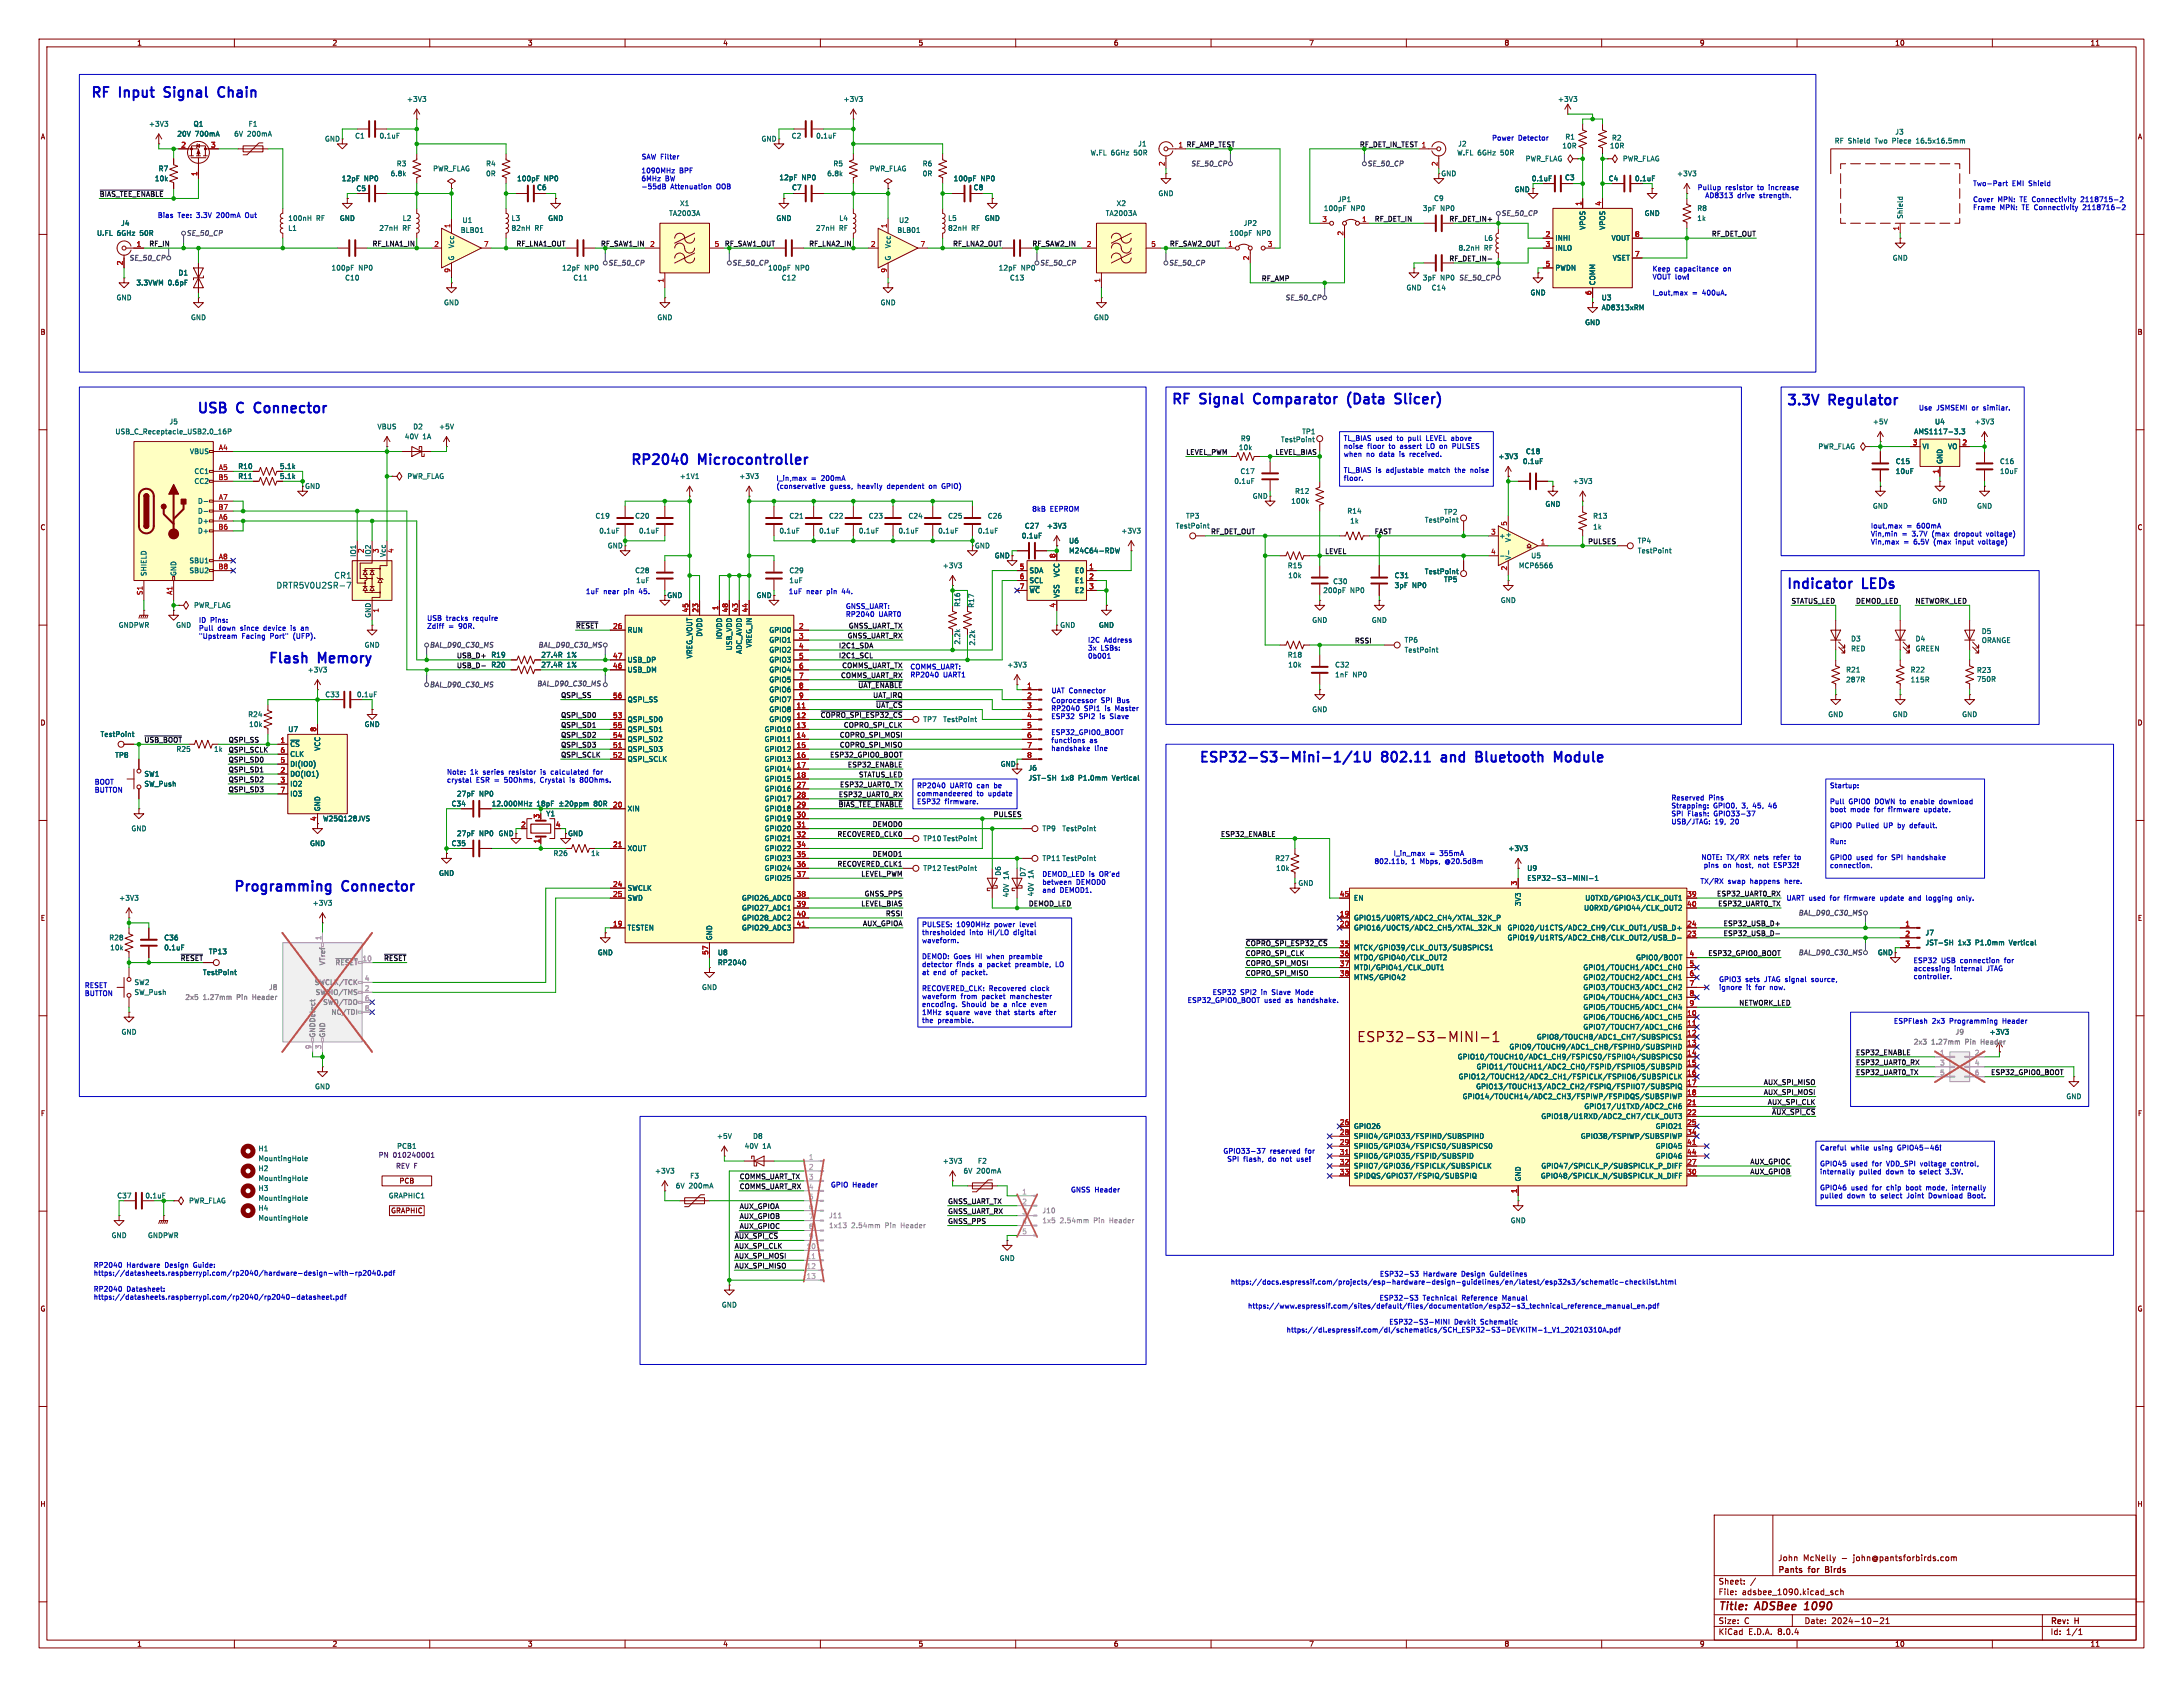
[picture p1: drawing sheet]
<svg xmlns="http://www.w3.org/2000/svg" width="559mm" height="432mm" viewBox="0 0 559 432" stroke-linecap="round" stroke-linejoin="round" font-family="sans-serif">
<defs><g id="words">
<g font-size="3.5" fill="#0000c2">
<text x="23.1" y="25.2">RF</text>
<text x="30.8" y="25.2">Input</text>
<text x="43.3" y="25.2">Signal</text>
<text x="58.1" y="25.2">Chain</text>
<text x="50.3" y="105.9">USB</text>
<text x="60.9" y="105.9">C</text>
<text x="66.4" y="105.9">Connector</text>
<text x="299.7" y="103.6">RF</text>
<text x="307.4" y="103.6">Signal</text>
<text x="322.2" y="103.6">Comparator</text>
<text x="347.2" y="103.6">(Data</text>
<text x="360.4" y="103.6">Slicer)</text>
<text x="457.2" y="103.9">3.3V</text>
<text x="468.4" y="103.9">Regulator</text>
<text x="161.3" y="119.1">RP2040</text>
<text x="179" y="119.1">Microcontroller</text>
<text x="457.2" y="150.9">Indicator</text>
<text x="477" y="150.9">LEDs</text>
<text x="68.6" y="169.9">Flash</text>
<text x="81.7" y="169.9">Memory</text>
<text x="306.8" y="195.8">ESP32-S3-Mini-1/1U</text>
<text x="353.9" y="195.8">802.11</text>
<text x="370.2" y="195.8">and</text>
<text x="380" y="195.8">Bluetooth</text>
<text x="401.1" y="195.8">Module</text>
<text x="59.7" y="228.4">Programming</text>
<text x="87.8" y="228.4">Connector</text>
</g>
<text font-size="3.5" fill="#840000" x="347.2" y="267.2">ESP32-S3-MINI-1</text>
<g font-size="2.8" fill="#840000">
<text x="439.8" y="412.7">Title:</text>
<text x="449.5" y="412.7">ADSBee</text>
<text x="462.8" y="412.7">1090</text>
</g>
<g font-size="2.1" fill="#006464">
<text x="85.5" y="148.3">CR1</text>
<text x="70.7" y="150.9">DRTR5V0U2SR-7</text>
</g>
<g font-size="2.1" fill="#840000">
<text x="455" y="399.8">John</text>
<text x="461.6" y="399.8">McNelly</text>
<text x="471.4" y="399.8">-</text>
<text x="474.6" y="399.8">john@pantsforbirds.com</text>
<text x="439.8" y="405.8">Sheet:</text>
<text x="455" y="403">Pants</text>
<text x="463.1" y="403">for</text>
<text x="468" y="403">Birds</text>
<text x="439.8" y="408.5">File:</text>
<text x="445.9" y="408.5">adsbee_1090.kicad_sch</text>
<text x="439.8" y="418.7">KiCad</text>
<text x="439.8" y="415.9">Size:</text>
<text x="446.5" y="415.9">C</text>
<text x="447.5" y="418.7">E.D.A.</text>
<text x="455.1" y="418.7">8.0.4</text>
<text x="461.8" y="415.9">Date:</text>
<text x="468.8" y="415.9">2024-10-21</text>
<text x="524.8" y="416.1">Rev:</text>
<text x="524.8" y="418.7">Id:</text>
<text x="528.9" y="418.7">1/1</text>
<text x="531.2" y="416.1">H</text>
</g>
<g font-size="1.8" fill="#840000">
<text x="35" y="11.9">1</text>
<text x="85" y="11.9">2</text>
<text x="135" y="11.9">3</text>
<text x="185" y="11.9">4</text>
<text x="235" y="11.9">5</text>
<text x="285" y="11.9">6</text>
<text x="335" y="11.9">7</text>
<text x="385" y="11.9">8</text>
<text x="435" y="11.9">9</text>
<text x="485" y="11.9">10</text>
<text x="535" y="11.9">11</text>
<text x="10.3" y="35.9">A</text>
<text x="547.1" y="35.9">A</text>
<text x="10.3" y="85.9">B</text>
<text x="547.1" y="85.9">B</text>
<text x="71.5" y="120.2">5.1k</text>
<text x="71.5" y="122.8">5.1k</text>
<text x="10.3" y="135.9">C</text>
<text x="547.1" y="135.9">C</text>
<text x="170.7" y="153.3">GND</text>
<text x="10.3" y="185.9">D</text>
<text x="547.1" y="185.9">D</text>
<text x="256" y="196.4">GND</text>
<text x="145.3" y="214.2">GND</text>
<text x="10.3" y="235.9">E</text>
<text x="547.1" y="235.9">E</text>
<text x="46.1" y="246">~{RESET}</text>
<text x="10.3" y="285.9">F</text>
<text x="547.1" y="285.9">F</text>
<text x="102.1" y="303.1">PCB</text>
<text x="100" y="310.8">GRAPHIC</text>
<text x="10.3" y="335.9">G</text>
<text x="547.1" y="335.9">G</text>
<text x="10.2" y="385.9">H</text>
<text x="547" y="385.9">H</text>
<text x="35" y="421.7">1</text>
<text x="85" y="421.7">2</text>
<text x="135" y="421.7">3</text>
<text x="185" y="421.7">4</text>
<text x="235" y="421.7">5</text>
<text x="285" y="421.7">6</text>
<text x="335" y="421.7">7</text>
<text x="385" y="421.7">8</text>
<text x="435" y="421.7">9</text>
<text x="485" y="421.7">10</text>
<text x="535" y="421.7">11</text>
</g>
<g font-size="1.8" fill="#006464">
<text x="104" y="26.3">+3V3</text>
<text x="215.8" y="26.3">+3V3</text>
<text x="398.7" y="26.3">+3V3</text>
<text x="38" y="32.6">+3V3</text>
<text x="45.3" y="35.2">20V</text>
<text x="49.4" y="32.6">Q1</text>
<text x="49.9" y="35.2">700mA</text>
<text x="59.8" y="35.2">6V</text>
<text x="63.3" y="35.2">200mA</text>
<text x="63.5" y="32.6">F1</text>
<text x="90.8" y="35.7">C1</text>
<text x="97" y="35.7">0.1uF</text>
<text x="202.5" y="35.7">C2</text>
<text x="208.8" y="35.7">0.1uF</text>
<text x="400.6" y="35.9">R1</text>
<text x="485" y="34.6">J3</text>
<text x="83.1" y="36.4">GND</text>
<text x="194.8" y="36.4">GND</text>
<text x="279" y="40">W.FL 6GHz</text>
<text x="290.4" y="40">50R</text>
<text x="291.2" y="37.7">J1</text>
<text x="372.9" y="40">W.FL 6GHz</text>
<text x="373.1" y="37.7">J2</text>
<text x="384.2" y="40">50R</text>
<text x="390.4" y="41.5">PWR_FLAG</text>
<text x="399.8" y="38.2">10R</text>
<text x="412" y="38.2">10R</text>
<text x="412.5" y="36.2">R2</text>
<text x="415.3" y="41.5">PWR_FLAG</text>
<text x="469.5" y="36.9">RF Shield</text>
<text x="480.1" y="36.9">Two</text>
<text x="484.7" y="36.9">Piece</text>
<text x="491" y="36.9">16.5x16.5mm</text>
<text x="39.5" y="46.6">10k</text>
<text x="40.5" y="44">R7</text>
<text x="87.4" y="46.6">12pF</text>
<text x="93.2" y="46.6">NP0</text>
<text x="99.9" y="45.3">6.8k</text>
<text x="101.4" y="42.8">R3</text>
<text x="110.8" y="44">PWR_FLAG</text>
<text x="124.3" y="42.8">R4</text>
<text x="124.3" y="45.3">0R</text>
<text x="132.2" y="46.6">100pF</text>
<text x="139.3" y="46.6">NP0</text>
<text x="199.4" y="46.3">12pF</text>
<text x="205.2" y="46.3">NP0</text>
<text x="211.6" y="45.3">6.8k</text>
<text x="213.2" y="42.8">R5</text>
<text x="222.5" y="44">PWR_FLAG</text>
<text x="236.1" y="42.8">R6</text>
<text x="236.1" y="45.3">0R</text>
<text x="244" y="46.6">100pF</text>
<text x="251" y="46.6">NP0</text>
<text x="368.8" y="45.3">GND</text>
<text x="392" y="46.6">0.1uF</text>
<text x="400.5" y="46.3">C3</text>
<text x="411.7" y="46.6">C4</text>
<text x="418.4" y="46.6">0.1uF</text>
<text x="429.2" y="45.3">+3V3</text>
<text x="91.1" y="49.1">C5</text>
<text x="137.3" y="48.9">C6</text>
<text x="173.9" y="52.9">X1</text>
<text x="202.6" y="48.9">C7</text>
<text x="249.1" y="48.9">C8</text>
<text x="285.7" y="52.9">X2</text>
<text x="296.4" y="50.4">GND</text>
<text x="342.3" y="51.9">JP1</text>
<text x="367" y="51.7">C9</text>
<text x="387.6" y="49.4">GND</text>
<text x="30.9" y="58">J4</text>
<text x="73.7" y="59.3">L1</text>
<text x="73.7" y="56.7">100nH</text>
<text x="80.9" y="56.7">RF</text>
<text x="86.9" y="56.7">GND</text>
<text x="97" y="59.3">27nH</text>
<text x="103" y="56.7">L2</text>
<text x="103" y="59.3">RF</text>
<text x="117.8" y="59.8">BLB01</text>
<text x="118.3" y="57.3">U1</text>
<text x="130.8" y="59.3">82nH</text>
<text x="130.8" y="56.7">L3</text>
<text x="136.9" y="59.3">RF</text>
<text x="140.2" y="56.7">GND</text>
<text x="171.2" y="55.5">TA2003A</text>
<text x="198.6" y="56.7">GND</text>
<text x="208.7" y="59.3">27nH</text>
<text x="214.7" y="56.7">L4</text>
<text x="214.8" y="59.3">RF</text>
<text x="229.6" y="59.8">BLB01</text>
<text x="230" y="57.3">U2</text>
<text x="242.6" y="59.3">82nH</text>
<text x="242.6" y="56.7">L5</text>
<text x="248.6" y="59.3">RF</text>
<text x="252" y="56.7">GND</text>
<text x="282.9" y="55.5">TA2003A</text>
<text x="318.2" y="58">JP2</text>
<text x="338.7" y="54.2">100pF</text>
<text x="345.8" y="54.2">NP0</text>
<text x="364.1" y="54.2">3pF</text>
<text x="368.7" y="54.2">NP0</text>
<text x="406" y="59" transform="rotate(-90 406 59)">VPOS</text>
<text x="411.1" y="59" transform="rotate(-90 411.1 59)">VPOS</text>
<text x="420.9" y="55.5">GND</text>
<text x="434.4" y="54.2">R8</text>
<text x="434.4" y="56.7">1k</text>
<text x="487.3" y="56.1" transform="rotate(-90 487.3 56.1)">Shield</text>
<text x="24.7" y="60.6">U.FL</text>
<text x="29.9" y="60.6">6GHz</text>
<text x="35.9" y="60.6">50R</text>
<text x="116.4" y="63.7" transform="rotate(-90 116.4 63.7)">Vcc</text>
<text x="228.2" y="63.7" transform="rotate(-90 228.2 63.7)">Vcc</text>
<text x="314.6" y="60.6">100pF</text>
<text x="321.7" y="60.6">NP0</text>
<text x="373.2" y="64.4">8.2nH</text>
<text x="379.8" y="61.8">L6</text>
<text x="379.9" y="64.4">RF</text>
<text x="398" y="61.8">INHI</text>
<text x="398" y="64.4">INLO</text>
<text x="412.4" y="61.8">VOUT</text>
<text x="45.6" y="70.7">D1</text>
<text x="84.7" y="69.4">100pF</text>
<text x="88.2" y="72">C10</text>
<text x="91.8" y="69.4">NP0</text>
<text x="116.4" y="66.8" transform="rotate(-90 116.4 66.8)">G</text>
<text x="143.8" y="69.4">12pF</text>
<text x="146.6" y="72">C11</text>
<text x="149.6" y="69.4">NP0</text>
<text x="196.5" y="69.4">100pF</text>
<text x="200" y="72">C12</text>
<text x="203.5" y="69.4">NP0</text>
<text x="228.2" y="66.8" transform="rotate(-90 228.2 66.8)">G</text>
<text x="255.5" y="69.4">12pF</text>
<text x="258.4" y="72">C13</text>
<text x="261.4" y="69.4">NP0</text>
<text x="364.1" y="72">3pF</text>
<text x="368.7" y="72">NP0</text>
<text x="398" y="69.4">PWDN</text>
<text x="412.7" y="66.9">VSET</text>
<text x="484.4" y="66.9">GND</text>
<text x="29.7" y="77.1">GND</text>
<text x="34.8" y="73.3">3.3VWM</text>
<text x="43" y="73.3">0.6pF</text>
<text x="359.9" y="74.5">GND</text>
<text x="366.4" y="74.5">C14</text>
<text x="391.7" y="75.8">GND</text>
<text x="408.5" y="73.2" transform="rotate(-90 408.5 73.2)">COMM</text>
<text x="409.9" y="77.1">U3</text>
<text x="48.8" y="82.1">GND</text>
<text x="113.5" y="78.3">GND</text>
<text x="168.1" y="82.1">GND</text>
<text x="225.3" y="78.3">GND</text>
<text x="279.9" y="82.1">GND</text>
<text x="405.6" y="83.4">GND</text>
<text x="409.9" y="79.6">AD8313xRM</text>
<text x="29.4" y="111.4">USB_C_Receptacle_USB2.0_16P</text>
<text x="43.3" y="108.8">J5</text>
<text x="96.5" y="110.1">VBUS</text>
<text x="103.5" y="112.6">40V</text>
<text x="105.7" y="110.1">D2</text>
<text x="108.2" y="112.6">1A</text>
<text x="112.3" y="110.1">+5V</text>
<text x="317.5" y="113.1">R9</text>
<text x="327.8" y="113.4">TestPoint</text>
<text x="333.2" y="111.4">TP1</text>
<text x="479.3" y="108.8">+5V</text>
<text x="489.9" y="111.4">AMS1117-3.3</text>
<text x="495.2" y="108.8">U4</text>
<text x="505.4" y="108.8">+3V3</text>
<text x="48.5" y="116.4">VBUS</text>
<text x="317" y="115.4">10k</text>
<text x="383.4" y="117.7">+3V3</text>
<text x="389.7" y="119">0.1uF</text>
<text x="390.5" y="116.4">C18</text>
<text x="465.3" y="115.2">PWR_FLAG</text>
<text x="485.2" y="119">C15</text>
<text x="492" y="115.2">VI</text>
<text x="497.4" y="118.9" transform="rotate(-90 497.4 118.9)">GND</text>
<text x="498.5" y="115.2">VO</text>
<text x="511.8" y="119">C16</text>
<text x="49.6" y="121.5">CC1</text>
<text x="49.6" y="124.1">CC2</text>
<text x="60.9" y="120.2">R10</text>
<text x="60.9" y="122.8">R11</text>
<text x="78" y="125.3">GND</text>
<text x="104.1" y="122.8">PWR_FLAG</text>
<text x="173.9" y="122.8">+1V1</text>
<text x="189.1" y="122.8">+3V3</text>
<text x="315.8" y="124.1">0.1uF</text>
<text x="317.4" y="121.5">C17</text>
<text x="402.5" y="124.1">+3V3</text>
<text x="485.2" y="121.5">10uF</text>
<text x="511.8" y="121.5">10uF</text>
<text x="50.5" y="129.1">D-</text>
<text x="50.5" y="131.7">D-</text>
<text x="320.5" y="127.9">GND</text>
<text x="330.4" y="129.1">100k</text>
<text x="331.4" y="126.6">R12</text>
<text x="344.8" y="131.7">R14</text>
<text x="369.5" y="131.9">TP2</text>
<text x="395.5" y="129.9">GND</text>
<text x="479.3" y="130.4">GND</text>
<text x="494.5" y="129.1">GND</text>
<text x="506" y="130.4">GND</text>
<text x="50.5" y="134.2">D+</text>
<text x="50.5" y="136.8">D+</text>
<text x="152.3" y="132.9">C19</text>
<text x="153.3" y="136.8">0.1uF</text>
<text x="162.5" y="132.9">C20</text>
<text x="163.4" y="136.8">0.1uF</text>
<text x="199.4" y="136.8">0.1uF</text>
<text x="201.9" y="132.9">C21</text>
<text x="209.6" y="136.8">0.1uF</text>
<text x="212.1" y="132.9">C22</text>
<text x="219.7" y="136.8">0.1uF</text>
<text x="222.3" y="132.9">C23</text>
<text x="229.9" y="136.8">0.1uF</text>
<text x="232.4" y="132.9">C24</text>
<text x="240" y="136.8">0.1uF</text>
<text x="242.6" y="132.9">C25</text>
<text x="250.2" y="136.8">0.1uF</text>
<text x="252.7" y="132.9">C26</text>
<text x="262.2" y="135.5">C27</text>
<text x="267.9" y="135.5">+3V3</text>
<text x="286.9" y="136.8">+3V3</text>
<text x="300.9" y="135.5">TestPoint</text>
<text x="303.5" y="132.9">TP3</text>
<text x="345.5" y="134.2">1k</text>
<text x="364.6" y="134">TestPoint</text>
<text x="407.7" y="132.9">R13</text>
<text x="407.7" y="135.7">1k</text>
<text x="91.2" y="142.6" transform="rotate(-90 91.2 142.6)">IO1</text>
<text x="93.4" y="141.7" transform="rotate(-90 93.4 141.7)">2</text>
<text x="95" y="142.6" transform="rotate(-90 95 142.6)">IO2</text>
<text x="97.2" y="141.7" transform="rotate(-90 97.2 141.7)">3</text>
<text x="98.8" y="142.7" transform="rotate(-90 98.8 142.7)">Vcc</text>
<text x="155.4" y="140.6">GND</text>
<text x="249.4" y="140.6">GND</text>
<text x="254.5" y="143.1">GND</text>
<text x="261.4" y="138">0.1uF</text>
<text x="273.5" y="139.3">U6</text>
<text x="273.5" y="141.8">M24C64-RDW</text>
<text x="383.7" y="138">+</text>
<text x="386.9" y="143.4" transform="rotate(-90 386.9 143.4)">V-</text>
<text x="386.9" y="138.9" transform="rotate(-90 386.9 138.9)">V+</text>
<text x="391.8" y="143.1">U5</text>
<text x="419.1" y="139.3">TP4</text>
<text x="419.1" y="141.8">TestPoint</text>
<text x="37.7" y="147.6" transform="rotate(-90 37.7 147.6)">SHIELD</text>
<text x="45.3" y="147.6" transform="rotate(-90 45.3 147.6)">GND</text>
<text x="48.4" y="144.4">SBU1</text>
<text x="48.4" y="146.9">SBU2</text>
<text x="162.5" y="146.9">C28</text>
<text x="162.7" y="149.5">1uF</text>
<text x="201.9" y="149.5">1uF</text>
<text x="201.9" y="146.9">C29</text>
<text x="241.2" y="145.6">+3V3</text>
<text x="263.4" y="146.9">SDA</text>
<text x="263.4" y="149.5">SCL</text>
<text x="271.4" y="147.9" transform="rotate(-90 271.4 147.9)">VCC</text>
<text x="275.1" y="146.9">E0</text>
<text x="275.1" y="149.5">E1</text>
<text x="329.5" y="145.6">R15</text>
<text x="329.6" y="148.2">10k</text>
<text x="341.1" y="149.7">C30</text>
<text x="356.9" y="148.2">C31</text>
<text x="364.6" y="147.2">TestPoint</text>
<text x="369.5" y="149.2">TP5</text>
<text x="388.7" y="145.6">MCP6566</text>
<text x="49.5" y="155.8">PWR_FLAG</text>
<text x="193.5" y="153.3">GND</text>
<text x="246" y="155.4" transform="rotate(-90 246 155.4)">R16</text>
<text x="249.5" y="155.7" transform="rotate(-90 249.5 155.7)">R17</text>
<text x="263.4" y="152">~{WC}</text>
<text x="271.4" y="153.2" transform="rotate(-90 271.4 153.2)">VSS</text>
<text x="275.1" y="152">E2</text>
<text x="338.6" y="152">200pF</text>
<text x="345.6" y="152">NP0</text>
<text x="356.9" y="150.7">3pF</text>
<text x="361.5" y="150.7">NP0</text>
<text x="384" y="154.5">GND</text>
<text x="30.3" y="160.9">GNDPWR</text>
<text x="45" y="160.9">GND</text>
<text x="95" y="158.2" transform="rotate(-90 95 158.2)">GND</text>
<text x="271.3" y="160.9">GND</text>
<text x="281.2" y="160.9">GND</text>
<text x="335.8" y="159.6">GND</text>
<text x="351" y="159.6">GND</text>
<text x="93.2" y="166">GND</text>
<text x="160.5" y="162.2">RUN</text>
<text x="179.9" y="163.1" transform="rotate(-90 179.9 163.1)">DVDD</text>
<text x="185" y="163.8" transform="rotate(-90 185 163.8)">IOVDD</text>
<text x="187.6" y="166.6" transform="rotate(-90 187.6 166.6)">USB_VDD</text>
<text x="190.1" y="167.5" transform="rotate(-90 190.1 167.5)">ADC_AVDD</text>
<text x="192.6" y="165.9" transform="rotate(-90 192.6 165.9)">VREG_IN</text>
<text x="196.8" y="162.2">GPIO0</text>
<text x="196.8" y="164.7">GPIO1</text>
<text x="196.8" y="167.2">GPIO2</text>
<text x="246" y="165.1" transform="rotate(-90 246 165.1)">2.2k</text>
<text x="249.8" y="165.3" transform="rotate(-90 249.8 165.3)">2.2k</text>
<text x="359.4" y="164.7">TP6</text>
<text x="359.4" y="167.2">TestPoint</text>
<text x="473.7" y="164.4">D3</text>
<text x="473.7" y="166.9">RED</text>
<text x="490.2" y="164.4">D4</text>
<text x="490.2" y="166.9">GREEN</text>
<text x="507.2" y="162.5">D5</text>
<text x="507.2" y="164.8">ORANGE</text>
<text x="78.6" y="172.3">+3V3</text>
<text x="125.6" y="171">R20</text>
<text x="125.6" y="168.5">R19</text>
<text x="138.4" y="171">27.4R</text>
<text x="138.4" y="168.5">27.4R</text>
<text x="145.1" y="171">1%</text>
<text x="145.1" y="168.5">1%</text>
<text x="160.5" y="172.3">USB_DM</text>
<text x="160.5" y="169.8">USB_DP</text>
<text x="177.4" y="168.7" transform="rotate(-90 177.4 168.7)">VREG_VOUT</text>
<text x="196.8" y="169.8">GPIO3</text>
<text x="196.8" y="172.3">GPIO4</text>
<text x="257.7" y="171">+3V3</text>
<text x="329.5" y="168.5">R18</text>
<text x="329.6" y="171">10k</text>
<text x="341.6" y="171">C32</text>
<text x="341.6" y="173.6">1nF</text>
<text x="346.3" y="173.6">NP0</text>
<text x="472.5" y="172.3">R21</text>
<text x="489" y="172.3">R22</text>
<text x="505.9" y="172.4">R23</text>
<text x="83.1" y="178.7">C33</text>
<text x="160.5" y="179.9">QSPI_SS</text>
<text x="196.8" y="174.9">GPIO5</text>
<text x="196.8" y="177.4">GPIO6</text>
<text x="196.8" y="179.9">GPIO7</text>
<text x="472.5" y="174.9">287R</text>
<text x="489" y="174.9">115R</text>
<text x="505.9" y="174.7">750R</text>
<text x="63.4" y="183.7">R24</text>
<text x="160.5" y="185">QSPI_SD0</text>
<text x="196.8" y="182.5">GPIO8</text>
<text x="196.8" y="185">GPIO9</text>
<text x="236.2" y="185">TP7</text>
<text x="241.3" y="185">TestPoint</text>
<text x="335.8" y="182.5">GND</text>
<text x="467.9" y="183.7">GND</text>
<text x="484.4" y="183.7">GND</text>
<text x="502.2" y="183.7">GND</text>
<text x="25.6" y="188.8">TestPoint</text>
<text x="63.7" y="186.3">10k</text>
<text x="73.7" y="187.6">U7</text>
<text x="74.2" y="191.4">~{CS}</text>
<text x="93.2" y="186.3">GND</text>
<text x="160.5" y="190.1">QSPI_SD2</text>
<text x="160.5" y="187.6">QSPI_SD1</text>
<text x="195.6" y="187.6">GPIO10</text>
<text x="195.6" y="190.1">GPIO11</text>
<text x="29.4" y="194.2">TP8</text>
<text x="45" y="192.6">R25</text>
<text x="54.7" y="192.6">1k</text>
<text x="74.2" y="196.4">DI(IO0)</text>
<text x="74.2" y="193.9">CLK</text>
<text x="82.1" y="192.3" transform="rotate(-90 82.1 192.3)">VCC</text>
<text x="160.5" y="192.6">QSPI_SD3</text>
<text x="160.5" y="195.2">QSPI_SCLK</text>
<text x="195.6" y="192.6">GPIO12</text>
<text x="195.6" y="195.2">GPIO13</text>
<text x="195.6" y="197.7">GPIO14</text>
<text x="263.2" y="197.5">J6</text>
<text x="36.8" y="199">SW1</text>
<text x="36.8" y="201.5">SW_Push</text>
<text x="74.2" y="199">DO(IO1)</text>
<text x="74.2" y="201.5">IO2</text>
<text x="195.6" y="200.3">GPIO15</text>
<text x="195.6" y="202.8">GPIO16</text>
<text x="263.2" y="200">JST-SH</text>
<text x="271.6" y="200">1x8</text>
<text x="276.2" y="200">P1.0mm</text>
<text x="285.1" y="200">Vertical</text>
<text x="74.2" y="204.1">IO3</text>
<text x="82.1" y="207.8" transform="rotate(-90 82.1 207.8)">GND</text>
<text x="115.5" y="206.6">C34</text>
<text x="116.8" y="204.1">27pF</text>
<text x="122.7" y="204.1">NP0</text>
<text x="125.7" y="206.6">12.000MHz</text>
<text x="139.7" y="209.1">Y1</text>
<text x="160.5" y="207.9">XIN</text>
<text x="195.6" y="205.3">GPIO17</text>
<text x="195.6" y="207.9">GPIO18</text>
<text x="33.5" y="213">GND</text>
<text x="82.6" y="210.4">W25Q128JVS</text>
<text x="116.8" y="214.2">27pF</text>
<text x="122.7" y="214.2">NP0</text>
<text x="127.5" y="214.2">GND</text>
<text x="195.6" y="210.4">GPIO19</text>
<text x="195.6" y="213">GPIO20</text>
<text x="195.6" y="215.5">GPIO21</text>
<text x="236.2" y="215.5">TP10 TestPoint</text>
<text x="266.7" y="213">TP9</text>
<text x="271.8" y="213">TestPoint</text>
<text x="79.2" y="216.8">GND</text>
<text x="115.5" y="216.8">C35</text>
<text x="141.6" y="219.3">R26</text>
<text x="151.2" y="219.3">1k</text>
<text x="160.5" y="218">XOUT</text>
<text x="195.6" y="218">GPIO22</text>
<text x="195.6" y="220.6">GPIO23</text>
<text x="266.7" y="220.6">TP11 TestPoint</text>
<text x="326.3" y="220.6">R27</text>
<text x="386" y="218">+3V3</text>
<text x="112.3" y="224.4">GND</text>
<text x="195.6" y="223.1">GPIO24</text>
<text x="195.6" y="225.7">GPIO25</text>
<text x="236.2" y="223.1">TP12 TestPoint</text>
<text x="256.4" y="224.3" transform="rotate(-90 256.4 224.3)">D6</text>
<text x="258.4" y="225.1" transform="rotate(-90 258.4 225.1)">1A</text>
<text x="262.7" y="224.5" transform="rotate(-90 262.7 224.5)">D7</text>
<text x="264.8" y="224.9" transform="rotate(-90 264.8 224.9)">1A</text>
<text x="326.5" y="223.1">10k</text>
<text x="332.2" y="226.9">GND</text>
<text x="390.8" y="223.1">U9</text>
<text x="390.8" y="225.7">ESP32-S3-MINI-1</text>
<text x="30.4" y="230.7">+3V3</text>
<text x="79.9" y="232">+3V3</text>
<text x="160.5" y="228.2">SWCLK</text>
<text x="160.5" y="230.7">SWD</text>
<text x="189.8" y="230.7">GPIO26_ADC0</text>
<text x="189.8" y="233.3">GPIO27_ADC1</text>
<text x="258.4" y="229.8" transform="rotate(-90 258.4 229.8)">40V</text>
<text x="264.8" y="229.5" transform="rotate(-90 264.8 229.5)">40V</text>
<text x="346.5" y="230.7">EN</text>
<text x="389.5" y="232.1" transform="rotate(-90 389.5 232.1)">3V3</text>
<text x="405.4" y="233.3">U0RXD/GPIO44/CLK_OUT2</text>
<text x="405.7" y="230.7">U0TXD/GPIO43/CLK_OUT1</text>
<text x="160.5" y="238.4">TESTEN</text>
<text x="189.8" y="235.8">GPIO28_ADC2</text>
<text x="189.8" y="238.4">GPIO29_ADC3</text>
<text x="346.5" y="235.8">GPIO15/U0RTS/ADC2_CH4/XTAL_32K_P</text>
<text x="346.5" y="238.4">GPIO16/U0CTS/ADC2_CH5/XTAL_32K_N</text>
<text x="385.8" y="238.4">GPIO20/U1CTS/ADC2_CH9/CLK_OUT1/USB_D+</text>
<text x="492.8" y="239.6">J7</text>
<text x="27.8" y="240.9">R28</text>
<text x="28.1" y="243.4">10k</text>
<text x="41.9" y="240.9">C36</text>
<text x="41.9" y="243.4">0.1uF</text>
<text x="53.3" y="244.4">TP13</text>
<text x="152.9" y="244.7">GND</text>
<text x="182.5" y="240.8" transform="rotate(-90 182.5 240.8)">GND</text>
<text x="183.6" y="244.7">U8</text>
<text x="346.5" y="243.4">MTCK/GPIO39/CLK_OUT3/SUBSPICS1</text>
<text x="346.5" y="246">MTDO/GPIO40/CLK_OUT2</text>
<text x="385.8" y="240.9">GPIO19/U1RTS/ADC2_CH8/CLK_OUT2/USB_D-</text>
<text x="418.7" y="246">GPIO0/BOOT</text>
<text x="480.6" y="244.7">GND</text>
<text x="492.8" y="242.2">JST-SH</text>
<text x="501.2" y="242.2">1x3</text>
<text x="505.8" y="242.2">P1.0mm</text>
<text x="514.7" y="242.2">Vertical</text>
<text x="51.8" y="249.8">TestPoint</text>
<text x="183.6" y="247.2">RP2040</text>
<text x="346.5" y="248.5">MTDI/GPIO41/CLK_OUT1</text>
<text x="346.5" y="251.1">MTMS/GPIO42</text>
<text x="405.2" y="248.5">GPIO1/TOUCH1/ADC1_CH0</text>
<text x="405.2" y="251.1">GPIO2/TOUCH2/ADC1_CH1</text>
<text x="34.3" y="252.3">SW2</text>
<text x="34.3" y="254.9">SW_Push</text>
<text x="179.6" y="253.6">GND</text>
<text x="405.2" y="253.6">GPIO3/TOUCH3/ADC1_CH2</text>
<text x="405.2" y="256.1">GPIO4/TOUCH4/ADC1_CH3</text>
<text x="405.2" y="261.2">GPIO6/TOUCH6/ADC1_CH5</text>
<text x="405.2" y="263.8">GPIO7/TOUCH7/ADC1_CH6</text>
<text x="405.2" y="258.7">GPIO5/TOUCH5/ADC1_CH4</text>
<text x="31" y="265">GND</text>
<text x="386.3" y="268.8">GPIO9/TOUCH9/ADC1_CH8/FSPIHD/SUBSPIHD</text>
<text x="393.3" y="266.3">GPIO8/TOUCH8/ADC1_CH7/SUBSPICS1</text>
<text x="509.2" y="265">+3V3</text>
<text x="373" y="271.4">GPIO10/TOUCH10/ADC1_CH9/FSPICS0/FSPIIO4/SUBSPICS0</text>
<text x="377.8" y="273.9">GPIO11/TOUCH11/ADC2_CH0/FSPID/FSPIIO5/SUBSPID</text>
<text x="80.5" y="279">GND</text>
<text x="373.2" y="276.5">GPIO12/TOUCH12/ADC2_CH1/FSPICLK/FSPIIO6/SUBSPICLK</text>
<text x="374.3" y="281.5">GPIO14/TOUCH14/ADC2_CH3/FSPIWP/FSPIDQS/SUBSPIWP</text>
<text x="377.7" y="279">GPIO13/TOUCH13/ADC2_CH2/FSPIQ/FSPIIO7/SUBSPIQ</text>
<text x="528.8" y="281.5">GND</text>
<text x="394.4" y="286.6">GPIO18/U1RXD/ADC2_CH7/CLK_OUT3</text>
<text x="405.4" y="284.1">GPIO17/U1TXD/ADC2_CH6</text>
<text x="183.4" y="291.7">+5V</text>
<text x="192.7" y="291.7">D8</text>
<text x="346.5" y="289.2">GPIO26</text>
<text x="346.5" y="291.7">SPIIO4/GPIO33/FSPIHD/SUBSPIHD</text>
<text x="404.5" y="291.7">GPIO38/FSPIWP/SUBSPIWP</text>
<text x="423.7" y="289.2">GPIO21</text>
<text x="66" y="299.9">H2</text>
<text x="66" y="294.9">H1</text>
<text x="66" y="297.4">MountingHole</text>
<text x="101.5" y="294.2">PCB1</text>
<text x="190.5" y="294.2">40V</text>
<text x="195.2" y="294.2">1A</text>
<text x="241.2" y="298">+3V3</text>
<text x="250.2" y="298">F2</text>
<text x="346.5" y="294.2">SPIIO5/GPIO34/FSPICS0/SUBSPICS0</text>
<text x="346.5" y="296.8">SPIIO6/GPIO35/FSPID/SUBSPID</text>
<text x="346.5" y="299.3">SPIIO7/GPIO36/FSPICLK/SUBSPICLK</text>
<text x="394.4" y="299.3">GPIO47/SPICLK_P/SUBSPICLK_P_DIFF</text>
<text x="423.7" y="294.2">GPIO45</text>
<text x="423.7" y="296.8">GPIO46</text>
<text x="66" y="305">H3</text>
<text x="66" y="302.5">MountingHole</text>
<text x="167.5" y="300.6">+3V3</text>
<text x="172.9" y="304.4">6V</text>
<text x="176.3" y="304.4">200mA</text>
<text x="176.5" y="301.9">F3</text>
<text x="246.5" y="300.6">6V</text>
<text x="250" y="300.6">200mA</text>
<text x="346.5" y="301.9">SPIDQS/GPIO37/FSPIQ/SUBSPIQ</text>
<text x="389.5" y="302.5" transform="rotate(-90 389.5 302.5)">GND</text>
<text x="394.3" y="301.9">GPIO48/SPICLK_N/SUBSPICLK_N_DIFF</text>
<text x="48.3" y="308.2">PWR_FLAG</text>
<text x="66" y="307.6">MountingHole</text>
<text x="66" y="310.1">H4</text>
<text x="99.4" y="306.9">GRAPHIC1</text>
<text x="28.4" y="317.1">GND</text>
<text x="37.8" y="317.1">GNDPWR</text>
<text x="66" y="312.6">MountingHole</text>
<text x="386.6" y="313.3">GND</text>
<text x="255.8" y="322.9">GND</text>
<text x="184.7" y="334.9">GND</text>
</g>
<g font-size="1.8" fill="#a90000">
<text x="46.3" y="37.8">2</text>
<text x="53.9" y="37.8">3</text>
<text x="50.5" y="45.2" transform="rotate(-90 50.5 45.2)">1</text>
<text x="298.2" y="42.6" transform="rotate(-90 298.2 42.6)">2</text>
<text x="368" y="42.6" transform="rotate(-90 368 42.6)">2</text>
<text x="404.9" y="52.8" transform="rotate(-90 404.9 52.8)">1</text>
<text x="410" y="52.8" transform="rotate(-90 410 52.8)">4</text>
<text x="115.3" y="58.5" transform="rotate(-90 115.3 58.5)">1</text>
<text x="227.1" y="58.5" transform="rotate(-90 227.1 58.5)">1</text>
<text x="338.4" y="56.9">3</text>
<text x="348.5" y="56.9">1</text>
<text x="486.2" y="59.1" transform="rotate(-90 486.2 59.1)">1</text>
<text x="34.9" y="63.2">1</text>
<text x="111.1" y="63.2">2</text>
<text x="123.8" y="63.2">7</text>
<text x="166.3" y="63.2">2</text>
<text x="182.8" y="63.2">5</text>
<text x="222.8" y="63.2">2</text>
<text x="235.5" y="63.2">7</text>
<text x="278.1" y="63.2">2</text>
<text x="294.6" y="63.2">5</text>
<text x="314.3" y="63.2">1</text>
<text x="324.4" y="63.2">3</text>
<text x="343.9" y="60.4" transform="rotate(-90 343.9 60.4)">2</text>
<text x="395.5" y="60.7">2</text>
<text x="395.5" y="63.2">3</text>
<text x="418.4" y="65.8">7</text>
<text x="418.4" y="60.7">8</text>
<text x="31.5" y="68" transform="rotate(-90 31.5 68)">2</text>
<text x="115.3" y="69.9" transform="rotate(-90 115.3 69.9)">9</text>
<text x="227.1" y="69.9" transform="rotate(-90 227.1 69.9)">9</text>
<text x="319.8" y="66.7" transform="rotate(-90 319.8 66.7)">2</text>
<text x="395.5" y="68.3">5</text>
<text x="169.9" y="72.5" transform="rotate(-90 169.9 72.5)">1</text>
<text x="281.7" y="72.5" transform="rotate(-90 281.7 72.5)">1</text>
<text x="407.4" y="75.6" transform="rotate(-90 407.4 75.6)">6</text>
<text x="55.9" y="115.3">A4</text>
<text x="489.5" y="114">3</text>
<text x="502.2" y="114">2</text>
<text x="55.8" y="122.9">B5</text>
<text x="55.9" y="120.4">A5</text>
<text x="496.3" y="121.4" transform="rotate(-90 496.3 121.4)">1</text>
<text x="55.8" y="130.6">B7</text>
<text x="55.9" y="128">A7</text>
<text x="55.8" y="135.6">B6</text>
<text x="55.9" y="133.1">A6</text>
<text x="381.6" y="136.9">3</text>
<text x="385.8" y="134.7" transform="rotate(-90 385.8 134.7)">5</text>
<text x="55.9" y="143.3">A8</text>
<text x="101" y="141.7" transform="rotate(-90 101 141.7)">4</text>
<text x="270.3" y="142.9" transform="rotate(-90 270.3 142.9)">8</text>
<text x="381.6" y="142">4</text>
<text x="394.3" y="139.4">1</text>
<text x="55.8" y="145.8">B8</text>
<text x="260.9" y="145.8">5</text>
<text x="260.9" y="148.3">6</text>
<text x="278.7" y="145.8">1</text>
<text x="278.7" y="148.3">2</text>
<text x="385.8" y="146.1" transform="rotate(-90 385.8 146.1)">2</text>
<text x="36.6" y="152.4" transform="rotate(-90 36.6 152.4)">S1</text>
<text x="44.2" y="152.4" transform="rotate(-90 44.2 152.4)">A1</text>
<text x="260.9" y="150.9">7</text>
<text x="270.3" y="155.6" transform="rotate(-90 270.3 155.6)">4</text>
<text x="278.7" y="150.9">3</text>
<text x="97.2" y="156.9" transform="rotate(-90 97.2 156.9)">1</text>
<text x="156.8" y="161">26</text>
<text x="176.3" y="156.9" transform="rotate(-90 176.3 156.9)">45</text>
<text x="178.8" y="156.9" transform="rotate(-90 178.8 156.9)">23</text>
<text x="183.9" y="156.3" transform="rotate(-90 183.9 156.3)">1</text>
<text x="186.4" y="156.9" transform="rotate(-90 186.4 156.9)">48</text>
<text x="189" y="156.9" transform="rotate(-90 189 156.9)">43</text>
<text x="191.5" y="156.9" transform="rotate(-90 191.5 156.9)">44</text>
<text x="204.4" y="161">2</text>
<text x="204.4" y="163.6">3</text>
<text x="204.4" y="166.1">4</text>
<text x="156.8" y="171.2">46</text>
<text x="156.8" y="168.7">47</text>
<text x="204.4" y="168.7">5</text>
<text x="204.4" y="171.2">6</text>
<text x="204.4" y="173.7">7</text>
<text x="156.8" y="178.8">56</text>
<text x="204.4" y="176.3">8</text>
<text x="204.4" y="178.8">9</text>
<text x="262.8" y="176.3">1</text>
<text x="262.8" y="178.8">2</text>
<text x="156.8" y="183.9">53</text>
<text x="203.8" y="181.4">11</text>
<text x="203.8" y="183.9">12</text>
<text x="262.8" y="181.4">3</text>
<text x="262.8" y="183.9">4</text>
<text x="71.7" y="190.2">1</text>
<text x="81" y="187.4" transform="rotate(-90 81 187.4)">8</text>
<text x="156.8" y="191.5">51</text>
<text x="156.8" y="189">54</text>
<text x="156.8" y="186.4">55</text>
<text x="203.8" y="186.4">13</text>
<text x="203.8" y="189">14</text>
<text x="203.8" y="191.5">15</text>
<text x="262.8" y="186.4">5</text>
<text x="262.8" y="189">6</text>
<text x="262.8" y="191.5">7</text>
<text x="71.7" y="197.9">2</text>
<text x="71.7" y="195.3">5</text>
<text x="71.7" y="192.8">6</text>
<text x="156.8" y="194.1">52</text>
<text x="203.8" y="194.1">16</text>
<text x="203.8" y="196.6">17</text>
<text x="262.8" y="194.1">8</text>
<text x="71.7" y="200.4">3</text>
<text x="71.7" y="202.9">7</text>
<text x="203.8" y="199.1">18</text>
<text x="203.8" y="201.7">27</text>
<text x="138.2" y="209.6" transform="rotate(-90 138.2 209.6)">3</text>
<text x="152.4" y="206.6">80R 20</text>
<text x="203.8" y="204.2">28</text>
<text x="203.8" y="206.8">29</text>
<text x="203.8" y="209.3">30</text>
<text x="81" y="210.3" transform="rotate(-90 81 210.3)">4</text>
<text x="133.3" y="211.8">2</text>
<text x="138.2" y="216" transform="rotate(-90 138.2 216)">1</text>
<text x="142.2" y="211.8">4</text>
<text x="203.8" y="211.8">31</text>
<text x="203.8" y="214.4">32</text>
<text x="156.8" y="216.9">21</text>
<text x="203.8" y="216.9">34</text>
<text x="203.8" y="219.5">35</text>
<text x="203.8" y="222">36</text>
<text x="156.8" y="227.1">24</text>
<text x="203.8" y="224.5">37</text>
<text x="388.4" y="226.8" transform="rotate(-90 388.4 226.8)">3</text>
<text x="156.8" y="229.6">25</text>
<text x="203.8" y="229.6">38</text>
<text x="203.8" y="232.2">39</text>
<text x="342.9" y="229.6">45</text>
<text x="431.8" y="229.6">39</text>
<text x="431.8" y="232.2">40</text>
<text x="156.8" y="237.2">19</text>
<text x="203.8" y="234.7">40</text>
<text x="203.8" y="237.2">41</text>
<text x="342.9" y="234.7">19</text>
<text x="342.9" y="237.2">20</text>
<text x="431.8" y="239.8">23</text>
<text x="431.8" y="237.2">24</text>
<text x="487.6" y="237.2">1</text>
<text x="487.6" y="239.8">2</text>
<text x="181.4" y="244.5" transform="rotate(-90 181.4 244.5)">57</text>
<text x="342.9" y="242.3">35</text>
<text x="342.9" y="244.9">36</text>
<text x="432.4" y="244.9">4</text>
<text x="487.6" y="242.3">3</text>
<text x="342.9" y="247.4">37</text>
<text x="342.9" y="249.9">38</text>
<text x="432.4" y="247.4">5</text>
<text x="432.4" y="249.9">6</text>
<text x="432.4" y="252.5">7</text>
<text x="432.4" y="255">8</text>
<text x="432.4" y="257.6">9</text>
<text x="431.8" y="260.1">10</text>
<text x="431.8" y="262.6">11</text>
<text x="431.8" y="265.2">12</text>
<text x="431.8" y="267.7">13</text>
<text x="431.8" y="270.3">14</text>
<text x="431.8" y="272.8">15</text>
<text x="431.8" y="275.3">16</text>
<text x="431.8" y="277.9">17</text>
<text x="431.8" y="280.4">18</text>
<text x="431.8" y="283">21</text>
<text x="431.8" y="285.5">22</text>
<text x="342.9" y="288">26</text>
<text x="342.9" y="290.6">28</text>
<text x="342.9" y="293.1">29</text>
<text x="431.8" y="288">25</text>
<text x="431.8" y="290.6">34</text>
<text x="431.8" y="293.1">41</text>
<text x="342.9" y="295.7">31</text>
<text x="342.9" y="298.2">32</text>
<text x="431.8" y="298.2">27</text>
<text x="431.8" y="295.7">44</text>
<text x="342.9" y="300.7">33</text>
<text x="388.4" y="305.5" transform="rotate(-90 388.4 305.5)">1</text>
<text x="431.8" y="300.7">30</text>
</g>
<g font-size="1.8" fill="#0000c2">
<text x="164.1" y="40.9">SAW Filter</text>
<text x="381.8" y="36.1">Power</text>
<text x="388.9" y="36.1">Detector</text>
<text x="164.1" y="44.4">1090MHz</text>
<text x="164.1" y="46.5">6MHz</text>
<text x="170.3" y="46.5">BW</text>
<text x="173.9" y="44.4">BPF</text>
<text x="505" y="47.8">Two-Part</text>
<text x="515.1" y="47.8">EMI Shield</text>
<text x="164.1" y="48.5">-55dB</text>
<text x="171.7" y="48.5">Attenuation</text>
<text x="183.5" y="48.5">OOB</text>
<text x="434.4" y="48.9">Pullup</text>
<text x="436.4" y="50.9">AD8313</text>
<text x="441.7" y="48.9">resistor</text>
<text x="444.7" y="50.9">drive</text>
<text x="450" y="48.9">to</text>
<text x="450.5" y="50.9">strength.</text>
<text x="453.1" y="48.9">increase</text>
<text x="505" y="51.9">Cover</text>
<text x="505" y="54">Frame</text>
<text x="511.4" y="51.9">MPN:</text>
<text x="511.9" y="54">MPN:</text>
<text x="517.2" y="51.9">TE Connectivity</text>
<text x="517.8" y="54">TE Connectivity</text>
<text x="533.2" y="51.9">2118715-2</text>
<text x="533.7" y="54">2118716-2</text>
<text x="40.3" y="56">Bias</text>
<text x="45.5" y="56">Tee:</text>
<text x="50.4" y="56">3.3V</text>
<text x="55.7" y="56">200mA</text>
<text x="63.3" y="56">Out</text>
<text x="422.9" y="69.7">Keep</text>
<text x="422.9" y="71.7">VOUT low!</text>
<text x="428.7" y="69.7">capacitance</text>
<text x="441.3" y="69.7">on</text>
<text x="422.9" y="75.8">I_out,max</text>
<text x="433.2" y="75.8">=</text>
<text x="435.9" y="75.8">400uA.</text>
<text x="491.1" y="105.3">Use</text>
<text x="495.7" y="105.3">JSMSEMI</text>
<text x="504.9" y="105.3">or</text>
<text x="508" y="105.3">similar.</text>
<text x="343.9" y="113.2">TL_BIAS used</text>
<text x="357.7" y="113.2">to</text>
<text x="360.8" y="113.2">pull</text>
<text x="365.6" y="113.2">LEVEL above</text>
<text x="343.9" y="115.2">noise</text>
<text x="343.9" y="117.3">when</text>
<text x="349.7" y="117.3">no</text>
<text x="350" y="115.2">floor</text>
<text x="353.2" y="117.3">data</text>
<text x="355.7" y="115.2">to</text>
<text x="358.6" y="117.3">is</text>
<text x="358.7" y="115.2">assert</text>
<text x="361.4" y="117.3">received.</text>
<text x="365.7" y="115.2">LO on</text>
<text x="372.7" y="115.2">PULSES</text>
<text x="198.6" y="123.3">I_in,max</text>
<text x="198.6" y="125.3">(conservative</text>
<text x="207.6" y="123.3">=</text>
<text x="210.3" y="123.3">200mA</text>
<text x="212.4" y="125.3">guess,</text>
<text x="219.7" y="125.3">heavily</text>
<text x="227.4" y="125.3">dependent</text>
<text x="238.3" y="125.3">on</text>
<text x="241.8" y="125.3">GPIO)</text>
<text x="343.9" y="121.3">TL_BIAS is</text>
<text x="343.9" y="123.4">floor.</text>
<text x="355" y="121.3">adjustable</text>
<text x="366" y="121.3">match</text>
<text x="373" y="121.3">the</text>
<text x="377.1" y="121.3">noise</text>
<text x="264" y="131.3">8kB</text>
<text x="268.9" y="131.3">EEPROM</text>
<text x="478.8" y="135.4">Iout,max</text>
<text x="478.8" y="137.4">Vin,min</text>
<text x="486.9" y="137.4">=</text>
<text x="488.1" y="135.4">=</text>
<text x="489.6" y="137.4">3.7V</text>
<text x="490.8" y="135.4">600mA</text>
<text x="494.9" y="137.4">(max</text>
<text x="500.8" y="137.4">dropout</text>
<text x="509.2" y="137.4">voltage)</text>
<text x="478.8" y="139.5">Vin,max</text>
<text x="487.3" y="139.5">=</text>
<text x="490" y="139.5">6.5V</text>
<text x="495.3" y="139.5">(max</text>
<text x="501.2" y="139.5">input</text>
<text x="507.1" y="139.5">voltage)</text>
<text x="149.9" y="152.2">1uF</text>
<text x="154.5" y="152.2">near</text>
<text x="159.8" y="152.2">pin</text>
<text x="163.9" y="152.2">45.</text>
<text x="201.8" y="152.2">1uF</text>
<text x="206.4" y="152.2">near</text>
<text x="211.7" y="152.2">pin</text>
<text x="215.8" y="152.2">44.</text>
<text x="50.8" y="159.5">ID</text>
<text x="50.8" y="161.5">Pull</text>
<text x="53.8" y="159.5">Pins:</text>
<text x="55.7" y="161.5">down</text>
<text x="61.7" y="161.5">since</text>
<text x="67.8" y="161.5">device</text>
<text x="75" y="161.5">is</text>
<text x="77.8" y="161.5">an</text>
<text x="109.2" y="159">USB</text>
<text x="109.2" y="161">Zdiff</text>
<text x="114.2" y="159">tracks</text>
<text x="114.8" y="161">=</text>
<text x="117.5" y="161">90R.</text>
<text x="121.2" y="159">require</text>
<text x="216.4" y="156.1">GNSS_UART:</text>
<text x="216.4" y="158.1">RP2040</text>
<text x="225" y="158.1">UART0</text>
<text x="50.8" y="163.6">&quot;Upstream</text>
<text x="61.9" y="163.6">Facing</text>
<text x="69.3" y="163.6">Port&quot;</text>
<text x="75.4" y="163.6">(UFP).</text>
<text x="278.4" y="164.7">I2C</text>
<text x="278.4" y="166.7">3x</text>
<text x="281.8" y="166.7">LSBs:</text>
<text x="282.6" y="164.7">Address</text>
<text x="232.9" y="171.5">COMMS_UART:</text>
<text x="232.9" y="173.6">RP2040</text>
<text x="241.5" y="173.6">UART1</text>
<text x="278.4" y="168.8">0b001</text>
<text x="269" y="177.8">UAT Connector</text>
<text x="269" y="180.2">Coprocessor</text>
<text x="269" y="182.2">RP2040</text>
<text x="269" y="184.2">ESP32</text>
<text x="276.2" y="184.2">SPI2</text>
<text x="277.5" y="182.2">SPI1</text>
<text x="281.7" y="184.2">is</text>
<text x="281.8" y="180.2">SPI</text>
<text x="283" y="182.2">is</text>
<text x="284.5" y="184.2">Slave</text>
<text x="285.8" y="182.2">Master</text>
<text x="286.1" y="180.2">Bus</text>
<text x="269" y="188.3">ESP32_GPIO0_BOOT</text>
<text x="269" y="190.4">functions</text>
<text x="278.9" y="190.4">as</text>
<text x="269" y="192.4">handshake</text>
<text x="280.2" y="192.4">line</text>
<text x="24.1" y="200.9">BOOT</text>
<text x="24.1" y="203">BUTTON</text>
<text x="114.3" y="198.4">Note:</text>
<text x="114.3" y="200.4">crystal</text>
<text x="120.4" y="198.4">1k</text>
<text x="121.9" y="200.4">ESR =</text>
<text x="123.8" y="198.4">series</text>
<text x="129.4" y="200.4">50Ohms,</text>
<text x="130.6" y="198.4">resistor</text>
<text x="138.8" y="200.4">Crystal</text>
<text x="138.9" y="198.4">is</text>
<text x="141.7" y="198.4">calculated</text>
<text x="146.6" y="200.4">is</text>
<text x="149.4" y="200.4">80Ohms.</text>
<text x="152.8" y="198.4">for</text>
<text x="234.6" y="202.1">RP2040</text>
<text x="243.2" y="202.1">UART0</text>
<text x="250.2" y="202.1">can</text>
<text x="254.8" y="202.1">be</text>
<text x="468.3" y="202.1">Startup:</text>
<text x="234.6" y="204.1">commandeered</text>
<text x="234.6" y="206.2">ESP32</text>
<text x="241.9" y="206.2">firmware.</text>
<text x="250.1" y="204.1">to</text>
<text x="253.1" y="204.1">update</text>
<text x="427.7" y="205.1">Reserved</text>
<text x="427.7" y="207.1">Strapping:</text>
<text x="427.7" y="209.2">SPI</text>
<text x="432" y="209.2">Flash:</text>
<text x="437.4" y="205.1">Pins</text>
<text x="438.6" y="207.1">GPIO0,</text>
<text x="438.8" y="209.2">GPIO33-37</text>
<text x="446" y="207.1">3,</text>
<text x="449" y="207.1">45,</text>
<text x="453.2" y="207.1">46</text>
<text x="468.3" y="206.2">Pull</text>
<text x="468.3" y="208.2">boot</text>
<text x="473.2" y="206.2">GPIO0</text>
<text x="473.7" y="208.2">mode</text>
<text x="479.9" y="208.2">for</text>
<text x="480.1" y="206.2">DOWN to</text>
<text x="483.7" y="208.2">firmware</text>
<text x="489.7" y="206.2">enable</text>
<text x="493.1" y="208.2">update.</text>
<text x="497.1" y="206.2">download</text>
<text x="427.7" y="211.2">USB/JTAG:</text>
<text x="438.9" y="211.2">19,</text>
<text x="443.1" y="211.2">20</text>
<text x="468.3" y="212.3">GPIO0</text>
<text x="475.2" y="212.3">Pulled</text>
<text x="482.3" y="212.3">UP</text>
<text x="486.1" y="212.3">by</text>
<text x="489.4" y="212.3">default.</text>
<text x="351.7" y="221.3">802.11b,</text>
<text x="356.6" y="219.3">I_in_max</text>
<text x="361.3" y="221.3">1</text>
<text x="363.7" y="221.3">Mbps,</text>
<text x="366" y="219.3">=</text>
<text x="368.7" y="219.3">355mA</text>
<text x="370.2" y="221.3">@20.5dBm</text>
<text x="435.4" y="220.3">NOTE: TX/RX</text>
<text x="449.1" y="220.3">nets</text>
<text x="454.3" y="220.3">refer</text>
<text x="459.9" y="220.3">to</text>
<text x="468.3" y="216.4">Run:</text>
<text x="468.3" y="220.5">GPIO0</text>
<text x="475.2" y="220.5">used</text>
<text x="480.8" y="220.5">for</text>
<text x="484.6" y="220.5">SPI</text>
<text x="488.8" y="220.5">handshake</text>
<text x="266.7" y="224.6">DEMOD_LED is</text>
<text x="266.7" y="226.7">between</text>
<text x="275.5" y="226.7">DEMOD0</text>
<text x="281.6" y="224.6">OR'ed</text>
<text x="435.1" y="226.4">TX/RX</text>
<text x="436" y="222.3">pins</text>
<text x="441.1" y="222.3">on</text>
<text x="442.3" y="226.4">swap</text>
<text x="444.6" y="222.3">host,</text>
<text x="448.1" y="226.4">happens</text>
<text x="450.4" y="222.3">not</text>
<text x="454.6" y="222.3">ESP32!</text>
<text x="457.2" y="226.4">here.</text>
<text x="468.3" y="222.5">connection.</text>
<text x="266.7" y="228.7">and</text>
<text x="271.3" y="228.7">DEMOD1.</text>
<text x="457.2" y="230.7">UART used</text>
<text x="468.6" y="230.7">for</text>
<text x="472.4" y="230.7">firmware</text>
<text x="481.8" y="230.7">update</text>
<text x="489.4" y="230.7">and</text>
<text x="494" y="230.7">logging</text>
<text x="502.2" y="230.7">only.</text>
<text x="235.9" y="237.6">PULSES:</text>
<text x="235.9" y="239.7">thresholded</text>
<text x="244.9" y="237.6">1090MHz</text>
<text x="248.2" y="239.7">into</text>
<text x="253" y="239.7">HI/LO</text>
<text x="254.7" y="237.6">power</text>
<text x="259.8" y="239.7">digital</text>
<text x="261.4" y="237.6">level</text>
<text x="235.9" y="241.7">waveform.</text>
<text x="235.9" y="245.8">DEMOD: Goes</text>
<text x="249.9" y="245.8">HI</text>
<text x="253" y="245.8">when</text>
<text x="258.8" y="245.8">preamble</text>
<text x="235.9" y="247.9">detector</text>
<text x="235.9" y="249.9">at</text>
<text x="238.9" y="249.9">end</text>
<text x="243.5" y="249.9">of</text>
<text x="244.9" y="247.9">finds</text>
<text x="246.6" y="249.9">packet.</text>
<text x="250.7" y="247.9">a</text>
<text x="253" y="247.9">packet</text>
<text x="260.4" y="247.9">preamble,</text>
<text x="271" y="247.9">LO</text>
<text x="439.9" y="251.6">GPIO3</text>
<text x="446.8" y="251.6">sets</text>
<text x="451.8" y="251.6">JTAG signal</text>
<text x="464.2" y="251.6">source,</text>
<text x="489.7" y="246.7">ESP32</text>
<text x="489.7" y="248.8">accessing</text>
<text x="489.7" y="250.8">controller.</text>
<text x="496.9" y="246.7">USB</text>
<text x="500.3" y="248.8">internal</text>
<text x="501.9" y="246.7">connection</text>
<text x="508.7" y="248.8">JTAG</text>
<text x="513.4" y="246.7">for</text>
<text x="21.6" y="253">RESET</text>
<text x="21.6" y="255">BUTTON</text>
<text x="235.9" y="254">RECOVERED_CLK: Recovered</text>
<text x="235.9" y="256">waveform</text>
<text x="246" y="256">from</text>
<text x="251.5" y="256">packet</text>
<text x="258.9" y="256">manchester</text>
<text x="264" y="254">clock</text>
<text x="303.9" y="256.9">ESP32_GPIO0_BOOT</text>
<text x="310.3" y="254.9">ESP32</text>
<text x="317.5" y="254.9">SPI2</text>
<text x="323" y="254.9">in</text>
<text x="323.6" y="256.9">used</text>
<text x="325.9" y="254.9">Slave</text>
<text x="329.2" y="256.9">as</text>
<text x="332.2" y="254.9">Mode</text>
<text x="332.6" y="256.9">handshake.</text>
<text x="439.9" y="253.6">ignore</text>
<text x="447" y="253.6">it</text>
<text x="449.5" y="253.6">for</text>
<text x="453.4" y="253.6">now.</text>
<text x="235.9" y="258.1">encoding.</text>
<text x="235.9" y="260.1">1MHz</text>
<text x="235.9" y="262.2">the</text>
<text x="240" y="262.2">preamble.</text>
<text x="242.1" y="260.1">square</text>
<text x="246.2" y="258.1">Should</text>
<text x="249.6" y="260.1">wave</text>
<text x="253.8" y="258.1">be</text>
<text x="255.3" y="260.1">that</text>
<text x="257.3" y="258.1">a</text>
<text x="259.6" y="258.1">nice</text>
<text x="260.2" y="260.1">starts</text>
<text x="264.7" y="258.1">even</text>
<text x="266.9" y="260.1">after</text>
<text x="484.5" y="262.4">ESPFlash</text>
<text x="494.7" y="262.4">2x3</text>
<text x="499.6" y="262.4">Programming</text>
<text x="513.7" y="262.4">Header</text>
<text x="313" y="295.5">GPIO33-37</text>
<text x="314" y="297.5">SPI</text>
<text x="318.3" y="297.5">flash,</text>
<text x="324.8" y="297.5">do</text>
<text x="325.1" y="295.5">reserved</text>
<text x="328.2" y="297.5">not</text>
<text x="332.4" y="297.5">use!</text>
<text x="334.2" y="295.5">for</text>
<text x="465.8" y="294.8">Careful</text>
<text x="465.8" y="298.9">GPIO45</text>
<text x="473.8" y="294.8">while</text>
<text x="473.8" y="298.9">used</text>
<text x="479.4" y="298.9">for</text>
<text x="479.8" y="294.8">using</text>
<text x="483.3" y="298.9">VDD_SPI</text>
<text x="486" y="294.8">GPIO45-46!</text>
<text x="492.1" y="298.9">voltage</text>
<text x="500.2" y="298.9">control,</text>
<text x="212.4" y="304.3">GPIO</text>
<text x="218.4" y="304.3">Header</text>
<text x="273.9" y="305.6">GNSS</text>
<text x="280.4" y="305.6">Header</text>
<text x="465.8" y="300.9">internally</text>
<text x="465.8" y="305">GPIO46</text>
<text x="473.8" y="305">used</text>
<text x="475.9" y="300.9">pulled</text>
<text x="479.4" y="305">for</text>
<text x="482.9" y="300.9">down</text>
<text x="483.3" y="305">chip</text>
<text x="488.4" y="305">boot</text>
<text x="488.9" y="300.9">to</text>
<text x="491.9" y="300.9">select</text>
<text x="493.8" y="305">mode,</text>
<text x="498.8" y="300.9">3.3V.</text>
<text x="500.6" y="305">internally</text>
<text x="465.8" y="307">pulled</text>
<text x="472.8" y="307">down</text>
<text x="478.8" y="307">to</text>
<text x="481.8" y="307">select</text>
<text x="488.7" y="307">Joint</text>
<text x="494.4" y="307">Download</text>
<text x="504.6" y="307">Boot.</text>
<text x="23.9" y="324.6">RP2040</text>
<text x="23.9" y="326.6">https://datasheets.raspberrypi.com/rp2040/hardware-design-with-rp2040.pdf</text>
<text x="32.4" y="324.6">Hardware</text>
<text x="42.4" y="324.6">Design</text>
<text x="49.8" y="324.6">Guide:</text>
<text x="314.9" y="329">https://docs.espressif.com/projects/esp-hardware-design-guidelines/en/latest/esp32s3/schematic-checklist.html</text>
<text x="353.1" y="327">ESP32-S3</text>
<text x="364.3" y="327">Hardware</text>
<text x="374.3" y="327">Design</text>
<text x="381.7" y="327">Guidelines</text>
<text x="23.9" y="330.7">RP2040</text>
<text x="23.9" y="332.7">https://datasheets.raspberrypi.com/rp2040/rp2040-datasheet.pdf</text>
<text x="32.4" y="330.7">Datasheet:</text>
<text x="319.3" y="335.1">https://www.espressif.com/sites/default/files/documentation/esp32-s3_technical_reference_manual_en.pdf</text>
<text x="353" y="333.1">ESP32-S3</text>
<text x="364.2" y="333.1">Technical</text>
<text x="374.4" y="333.1">Reference</text>
<text x="384.9" y="333.1">Manual</text>
<text x="329.2" y="341.3">https://dl.espressif.com/dl/schematics/SCH_ESP32-S3-DEVKITM-1_V1_20210310A.pdf</text>
<text x="355.5" y="339.2">ESP32-S3-MINI</text>
<text x="372.3" y="339.2">Devkit</text>
<text x="379.1" y="339.2">Schematic</text>
</g>
<g font-size="1.8" fill="#009600">
<text x="301.6" y="37.8">1 RF_AMP_TEST</text>
<text x="348" y="37.7">RF_DET_IN_TEST 1</text>
<text x="153.7" y="63.1">RF_SAW1_IN</text>
<text x="185.4" y="63.1">RF_SAW1_OUT</text>
<text x="264.2" y="63.1">RF_SAW2_IN</text>
<text x="91.2" y="178.7">0.1uF</text>
<text x="137.4" y="206.6">18pF</text>
<text x="29.9" y="306.9">C37</text>
<text x="37.1" y="306.9">0.1uF</text>
</g>
<g font-size="1.8" fill="#484848">
<text x="304.8" y="42.8">SE_50_CP</text>
<text x="349.9" y="42.8">SE_50_CP</text>
<text x="384.2" y="55.5">SE_50_CP</text>
<text x="47.7" y="60.6">SE_50_CP</text>
<text x="33" y="66.9">SE_50_CP</text>
<text x="155.6" y="68.2">SE_50_CP</text>
<text x="187.4" y="68.2">SE_50_CP</text>
<text x="266.1" y="68.2">SE_50_CP</text>
<text x="299.1" y="68.2">SE_50_CP</text>
<text x="373.4" y="72">SE_50_CP</text>
<text x="328.9" y="77.1">SE_50_CP</text>
<text x="109.9" y="166">BAL_D90_C30_MS</text>
<text x="137.7" y="166">BAL_D90_C30_MS</text>
<text x="109.9" y="176.1">BAL_D90_C30_MS</text>
<text x="137.4" y="175.9">BAL_D90_C30_MS</text>
<text x="460.3" y="234.5">BAL_D90_C30_MS</text>
<text x="460.3" y="244.7">BAL_D90_C30_MS</text>
</g>
<g font-size="1.8" fill="#0f0f0f">
<text x="25.4" y="50.4">~{BIAS_TEE_ENABLE}</text>
<text x="351.8" y="56.8">RF_DET_IN</text>
<text x="370.9" y="56.8">RF_DET_IN+</text>
<text x="38.1" y="63.1">RF_IN</text>
<text x="95.2" y="63.1">RF_LNA1_IN</text>
<text x="132.1" y="63.1">RF_LNA1_OUT</text>
<text x="207" y="63.1">RF_LNA2_IN</text>
<text x="243.8" y="63.1">RF_LNA2_OUT</text>
<text x="299.3" y="63.1">RF_SAW2_OUT</text>
<text x="438.1" y="60.6">RF_DET_OUT</text>
<text x="370.9" y="67">RF_DET_IN-</text>
<text x="322.9" y="72">RF_AMP</text>
<text x="303.5" y="116.5">LEVEL_PWM</text>
<text x="326.4" y="116.5">LEVEL_BIAS</text>
<text x="309.9" y="136.8">RF_DET_OUT</text>
<text x="351.8" y="136.8">FAST</text>
<text x="339.1" y="141.9">LEVEL</text>
<text x="406.4" y="139.3">PULSES</text>
<text x="458.5" y="154.6">STATUS_LED</text>
<text x="475" y="154.6">DEMOD_LED</text>
<text x="490.2" y="154.6">NETWORK_LED</text>
<text x="147.3" y="160.9">~{RESET}</text>
<text x="217.1" y="160.9">GNSS_UART_TX</text>
<text x="214.6" y="166">I2C1_SDA</text>
<text x="216.8" y="163.5">GNSS_UART_RX</text>
<text x="346.7" y="164.7">RSSI</text>
<text x="116.8" y="171.1">USB_D-</text>
<text x="116.8" y="168.6">USB_D+</text>
<text x="214.6" y="168.6">I2C1_SCL</text>
<text x="215.2" y="173.6">COMMS_UART_RX</text>
<text x="215.5" y="171.1">COMMS_UART_TX</text>
<text x="143.5" y="178.7">QSPI_SS</text>
<text x="219.6" y="176.2">~{UAT_ENABLE}</text>
<text x="223.4" y="178.7">UAT_IRQ</text>
<text x="143.5" y="183.8">QSPI_SD0</text>
<text x="210" y="183.8">~{COPRO_SPI_ESP32_CS}</text>
<text x="224.1" y="181.3">~{UAT_CS}</text>
<text x="36.8" y="190.2">~{USB_BOOT}</text>
<text x="58.4" y="190.2">QSPI_SS</text>
<text x="143.5" y="188.9">QSPI_SD2</text>
<text x="143.5" y="186.3">QSPI_SD1</text>
<text x="143.5" y="191.4">QSPI_SD3</text>
<text x="214.9" y="188.9">COPRO_SPI_MOSI</text>
<text x="214.9" y="191.4">COPRO_SPI_MISO</text>
<text x="215.9" y="186.3">COPRO_SPI_CLK</text>
<text x="58.4" y="197.8">QSPI_SD1</text>
<text x="58.4" y="195.2">QSPI_SD0</text>
<text x="58.4" y="192.7">QSPI_SCLK</text>
<text x="143.5" y="194">QSPI_SCLK</text>
<text x="212.4" y="194">ESP32_GPIO0_BOOT</text>
<text x="216.9" y="196.5">ESP32_ENABLE</text>
<text x="58.4" y="202.9">QSPI_SD3</text>
<text x="58.4" y="200.3">QSPI_SD2</text>
<text x="214.9" y="201.6">ESP32_UART0_TX</text>
<text x="219.7" y="199">STATUS_LED</text>
<text x="214.5" y="206.7">~{BIAS_TEE_ENABLE}</text>
<text x="214.6" y="204.1">ESP32_UART0_RX</text>
<text x="254.2" y="209.2">PULSES</text>
<text x="214.2" y="214.3">RECOVERED_CLK0</text>
<text x="223.3" y="211.7">DEMOD0</text>
<text x="312.4" y="214.3">ESP32_ENABLE</text>
<text x="214.2" y="221.9">RECOVERED_CLK1</text>
<text x="223.3" y="219.4">DEMOD1</text>
<text x="220.4" y="224.4">LEVEL_PWM</text>
<text x="220.4" y="232.1">LEVEL_BIAS</text>
<text x="221.2" y="229.5">GNSS_PPS</text>
<text x="263.2" y="232.1">DEMOD_LED</text>
<text x="439.4" y="229.5">ESP32_UART0_RX</text>
<text x="439.7" y="232.1">ESP32_UART0_TX</text>
<text x="220.8" y="237.1">AUX_GPIOA</text>
<text x="226.6" y="234.6">RSSI</text>
<text x="441.1" y="239.7">ESP32_USB_D-</text>
<text x="441.1" y="237.1">ESP32_USB_D+</text>
<text x="318.8" y="244.8">COPRO_SPI_CLK</text>
<text x="318.8" y="242.2">~{COPRO_SPI_ESP32_CS}</text>
<text x="437.2" y="244.8">ESP32_GPIO0_BOOT</text>
<text x="98.2" y="246">~{RESET}</text>
<text x="318.8" y="247.3">COPRO_SPI_MOSI</text>
<text x="318.8" y="249.8">COPRO_SPI_MISO</text>
<text x="445.1" y="257.5">NETWORK_LED</text>
<text x="475" y="272.7">ESP32_UART0_RX</text>
<text x="475" y="270.2">ESP32_ENABLE</text>
<text x="475" y="275.2">ESP32_UART0_TX</text>
<text x="509.6" y="275.2">ESP32_GPIO0_BOOT</text>
<text x="451.4" y="277.8">AUX_SPI_MISO</text>
<text x="451.4" y="280.3">AUX_SPI_MOSI</text>
<text x="452.4" y="282.9">AUX_SPI_CLK</text>
<text x="453.5" y="285.4">~{AUX_SPI_CS}</text>
<text x="447.9" y="298.1">AUX_GPIOC</text>
<text x="189.2" y="304.5">COMMS_UART_RX</text>
<text x="189.2" y="301.9">COMMS_UART_TX</text>
<text x="447.9" y="300.6">AUX_GPIOB</text>
<text x="189.2" y="309.5">AUX_GPIOA</text>
<text x="242.6" y="308.3">GNSS_UART_TX</text>
<text x="242.6" y="310.8">GNSS_UART_RX</text>
<text x="188" y="317.2">~{AUX_SPI_CS}</text>
<text x="189.2" y="314.6">AUX_GPIOC</text>
<text x="189.2" y="312.1">AUX_GPIOB</text>
<text x="242.6" y="313.3">GNSS_PPS</text>
<text x="188" y="322.2">AUX_SPI_MOSI</text>
<text x="188" y="319.7">AUX_SPI_CLK</text>
<text x="188" y="324.8">AUX_SPI_MISO</text>
</g>
<g font-size="1.8" fill="#aaa">
<text x="82.3" y="240.7" transform="rotate(-90 82.3 240.7)">1</text>
<text x="92.7" y="246.1">10</text>
<text x="93.3" y="251.2">4</text>
<text x="93.3" y="253.7">2</text>
<text x="93.3" y="256.3">6</text>
<text x="93.3" y="258.8">8</text>
<text x="79.8" y="268.7" transform="rotate(-90 79.8 268.7)">9</text>
<text x="82.3" y="268.7" transform="rotate(-90 82.3 268.7)">3</text>
<text x="496.5" y="270.3">1</text>
<text x="496.5" y="272.8">3</text>
<text x="496.5" y="275.3">5</text>
<text x="505.4" y="270.3">2</text>
<text x="505.4" y="272.8">4</text>
<text x="505.4" y="275.3">6</text>
<text x="206.9" y="296.9">1</text>
<text x="206.9" y="299.5">2</text>
<text x="206.9" y="302">3</text>
<text x="206.9" y="304.5">4</text>
<text x="261.5" y="305.8">1</text>
<text x="206.9" y="307.1">5</text>
<text x="206.9" y="309.6">6</text>
<text x="261.5" y="308.4">2</text>
<text x="261.5" y="310.9">3</text>
<text x="206.9" y="312.2">7</text>
<text x="206.9" y="314.7">8</text>
<text x="206.9" y="317.2">9</text>
<text x="261.5" y="313.4">4</text>
<text x="261.5" y="316">5</text>
<text x="206.3" y="319.8">10</text>
<text x="206.3" y="322.3">11</text>
<text x="206.3" y="324.9">12</text>
<text x="206.3" y="327.4">13</text>
</g>
<g font-size="1.8" fill="#989898">
<text x="83.4" y="247.2" transform="rotate(-90 83.4 247.2)">VTref</text>
<text x="85.7" y="247.2">~{RESET}</text>
<text x="47.3" y="256.1">2x5</text>
<text x="51.9" y="256.1">1.27mm</text>
<text x="60.7" y="256.1">Pin</text>
<text x="64.9" y="256.1">Header</text>
<text x="68.7" y="253.6">J8</text>
<text x="80.4" y="252.3">SWCLK/TCK</text>
<text x="80.7" y="254.9">SWDIO/TMS</text>
<text x="82.6" y="257.4">SWO/TDO</text>
<text x="84.7" y="259.9">NC/TDI</text>
<text x="80.9" y="265.7" transform="rotate(-90 80.9 265.7)">GNDDetect</text>
<text x="83.4" y="265.7" transform="rotate(-90 83.4 265.7)">GND</text>
<text x="489.8" y="267.6">2x3</text>
<text x="494.4" y="267.6">1.27mm</text>
<text x="500.5" y="265">J9</text>
<text x="503.2" y="267.6">Pin</text>
<text x="507.4" y="267.6">Header</text>
<text x="266.7" y="310.7">J10</text>
<text x="212.1" y="312">J11</text>
<text x="212.1" y="314.6">1x13</text>
<text x="217.9" y="314.6">2.54mm</text>
<text x="226.7" y="314.6">Pin</text>
<text x="230.9" y="314.6">Header</text>
<text x="266.7" y="313.3">1x5</text>
<text x="271.3" y="313.3">2.54mm</text>
<text x="280.1" y="313.3">Pin</text>
<text x="284.3" y="313.3">Header</text>
</g>
<g font-size="1.8" fill="#840084">
<text x="96.8" y="296.5">PN</text>
<text x="100.6" y="296.5">010240001</text>
<text x="101.3" y="299.3">REV F</text>
</g>
</g></defs>
<g fill="none" stroke="#840000" stroke-width=".26">
<path d="M10 10h538.8v411.8h-538.8zM12 12h534.8v407.8h-534.8zM60 10v2M110 10v2M160 10v2M210 10v2M260 10v2M310 10v2M360 10v2M410 10v2M460 10v2M510 10v2"/>
<path d="M536.6 11.6h.7M10 60h2M546.8 60h2M10 110h2M546.8 110h2M10 160h2M546.8 160h2M10 210h2M546.8 210h2M10 260h2M546.8 260h2M10 310h2"/>
<path d="M546.8 310h2M10 360h2M546.8 360h2M438.8 387.8h108v32h-108zM453.8 387.9v15.4M469.9 398.5l-.4 1M498.2 398.6l.4-.1 .3 .3v.4l-.3 .3-.5-.3zM499.5 398.6l.4-.1 .2 .2M499.5 398.5v1M500.1 398.7l.3-.2 .3 .1 .1 .9M500.1 398.7v.8M10 410h2"/>
<path d="M60 419.8v2M110 419.8v2M160 419.8v2M210 419.8v2M260 419.8v2M310 419.8v2M360 419.8v2M410 419.8v2M438.8 416.3h108M438.8 413.3h108M438.8 409.3h108M438.8 403.3h108"/>
<path d="M444.3 408v.2M444.3 407.3v.1M446.5 405.3v.2M446.5 404.6v.1M449.4 403.9l-1.3 1.9M458.8 413.3v3M460 419.8v2M468.8 407.7l.4 .1 .1 .2-.5 .2M468.8 407.2l.4 .1M470.5 407.3l-.4-.1-.3 .3 .2 .6h.5M471.2 407.3h.6v.9M471.2 406.7v1.5"/>
<path d="M479.5 415h1.2M481.3 414.2l.6-.1 .3 .4-.9 1.1h.9M482.8 415.6h.8M482.8 414.5l.4-.4v1.5M510 419.8v2M522.8 413.3v6.5M532.1 418.4h.9M532.1 417.3l.4-.4v1.5M546.8 410h2M536.6 421.4h.7"/>
</g>
<path d="M461.9 412h1.1M462.5 410.3l-.5 .3" fill="none" stroke="#840000" stroke-width=".4"/>
<path d="M467.3 401.7h.5M467.8 401h-.5v1.5h.6" fill="none" stroke="#840000" stroke-width=".3"/>
<path d="M397.5 53.3h20.3v20.4h-20.3z" fill="#ffffc2"/>
<g fill="none" stroke="#840000" stroke-width=".26">
<path d="M203.2 33h2.8M208 33h2.8M218.4 30.5h.1M218.4 27.9l-.7 1.3M218.4 27.9v2.6M218.4 27.9l.8 1.3M241.3 54.6l.4 .2 .2 .5-.2 .4-.4 .2 .4 .2 .2 .4-.2 .5-.4 .2 .4 .1 .2 .5-.2 .4-.4 .2 .4 .2 .2 .5-.2 .4-.4 .2v1.3M241.3 53.3v1.3M397.5 53.3h20.3v20.4h-20.3zM405.1 50.8v2.5M410.2 50.8v2.5M115.6 72.4v1.3h1.2l-1.2 1.2-1.3-1.2h1.3"/>
<path d="M115.6 72.4h.1M170.2 76.2v1.3h1.2l-1.2 1.2-1.3-1.2h1.3M170.2 76.2h.1M227.3 72.4v1.3h1.3l-1.3 1.2-1.2-1.2h1.2M227.3 72.4h.1M395 61h2.5M395 63.5h2.5M395 68.6h2.5M407.7 77.5v1.2h1.2l-1.2 1.3-1.3-1.3h1.3M407.7 77.5h.1M407.7 73.7v2.5M417.8 61h2.6"/>
<path d="M417.8 66h2.6M114.3 114.3h.1M114.3 111.8l-.8 1.2M114.3 111.8v2.5M114.3 111.8l.8 1.2M397.5 124.5v1.2h1.3l-1.3 1.3-1.3-1.3h1.3M397.5 124.5h.1M405.1 128.3h.1M405.1 129.5v1.6l1 .3-2 .8 2 .8-2 .7 2 .8-2 .8 1 .3v1.6M405.1 125.7v2.6M405.1 125.7l-.7 1.3M405.1 125.7l.8 1.3"/>
<path d="M31.7 190.5h2.6M35.6 207v1.3h1.2l-1.2 1.3-1.3-1.3h1.3M35.6 207h.1M44.4 307.3h1.3l.7-1 .6 1-.6 1.1-.7-1.1M44.4 307.3h.1"/>
<circle cx="31" cy="190.5" r=".76"/>
</g>
<g fill="none" stroke="#006464" stroke-width=".26">
<path d="M213.4 34.1h.6M220 24.7h.7l-.4 .5M220.5 25.2l.2 .2-.2 .6M420.2 79l.4-1v1.3M116.1 108.5l-.4 1.3M406.6 122.5h.8l-.4 .5M407.2 123l.2 .2-.2 .6M33.8 187.7h.5M34 187.3v1.1l.3 .1M77.5 296.9l.1 .2M78.1 296.7l.6-.1-.1-.3h-.4l-.1 .2v.6h.5M77.5 307.1l.1 .2"/>
<path d="M77.5 302l.1 .2M78.1 306.9l.6-.2-.1-.2-.4-.1-.1 .2v.6h.5M78.1 301.8l.6-.1-.1-.3h-.4l-.1 .1v.6h.5"/>
</g>
<g fill="none" stroke="#840000" stroke-width="1.3">
<circle cx="63.5" cy="299.7" r="1.27"/>
<circle cx="63.5" cy="294.6" r="1.27"/>
<circle cx="63.5" cy="304.8" r="1.27"/>
</g>
<path d="M206.2 31v4.1M207.8 31v4.1" fill="none" stroke="#840000" stroke-width=".51"/>
<path d="M224.8 58.4l10.1 5.1-10.1 5.1z" fill="#ffffc2"/>
<g fill="none" stroke="#840000" stroke-width=".26">
<path d="M40.6 36.8h.1M40.6 34.3l-.7 1.3M40.6 34.3v2.5M40.6 34.3l.8 1.3M45.7 38.1h5.1v1.8M48.5 39.9h1M49 39.9v-2.6h3.6v2.6M50.3 39.9h1M50.4 37.3l.7-.3v.7zM50.5 36.8l-.2 1M52.1 39.9h1M52.6 38.1h3.3"/>
<path d="M61 38.1h7.6M62.2 37.3h5.1v1.6h-5.1zM67.3 36.6h-1l-3.1 3h-1M87.6 35.6v1.2h1.3l-1.3 1.3-1.2-1.3h1.2M87.6 35.6h.1M91.4 33h2.8M96.3 33h2.8M106.7 39.4v1.5l-1 .4 2 .7-2 .8 2 .8-2 .7 2 .8-1 .4v1.5M106.7 30.5h.1M106.7 27.9v2.6M106.7 27.9l-.8 1.3M106.7 27.9l.7 1.3"/>
<path d="M199.4 35.6v1.2h1.3l-1.3 1.3-1.3-1.3h1.3M199.4 35.6h.1M218.4 39.4v1.5l-1 .4 2.1 .7-2.1 .8 2.1 .8-2.1 .7 2.1 .8-1.1 .4v1.5M241.3 39.4v1.5l1 .4-2 .7 2 .8-2 .8 2 .7-2 .8 1 .4v1.5M44.4 40.6v1.6l1.1 .3-2.1 .8 2.1 .8-2.1 .7 2.1 .8-2.1 .8 1 .3v1.6M48.9 40.4h3.8M50.8 40.4v5.3M72.4 53.3v1.3l-.5 .2-.2 .5 .2 .4 .5 .2-.5 .2-.2 .4 .2 .5 .5 .2-.5 .1-.2 .5 .2 .4 .5 .2-.5 .2-.2 .5 .2 .4 .5 .2v1.3M88.9 50.8v1.3h1.3l-1.3 1.2-1.3-1.2h1.3M88.9 50.8h.1M91.4 49.5h2.8M96.3 49.5h2.8"/>
<path d="M106.7 54.6l.4 .2 .2 .5-.2 .4-.4 .2 .4 .2 .2 .4-.2 .5-.4 .2 .4 .1 .2 .5-.2 .4-.4 .2 .4 .2 .2 .5-.2 .4-.4 .2v1.3M106.7 53.3v1.3M200.7 50.8v1.3h1.2l-1.2 1.2-1.3-1.2h1.3M200.7 50.8h.1M203.2 49.5h2.8M208 49.5h2.8M218.4 54.6l.5 .2 .2 .5-.2 .4-.5 .2 .5 .2 .2 .4-.2 .5-.5 .2 .5 .1 .2 .5-.2 .4-.5 .2 .5 .2 .2 .5-.2 .4-.5 .2v1.3M218.4 53.3v1.3M224.8 58.4l10.1 5.1-10.1 5.1zM227.3 47l1-.6-1-.7-1 .7 1 .6v1.3M227.3 48.3h.1M227.3 55.9v3.8"/>
<path d="M337.8 57.2h2.6M344.2 57.7v3.3M344.4 56.6a2.26 2.26 0 0 1 2.8 0M348 57.2h2.5M31.7 71.1v1.3h1.3l-1.3 1.3-1.2-1.3h1.2M31.7 71.1h.1M31.7 65.3v3.3M32.3 63.5h4.5M33.5 63a1.81 1.81 0 0 0-2.8-1 1.81 1.81 0 0 0 0 3 1.81 1.81 0 0 0 2.8-1M49.5 68.6h2.6l-2.6 5.1h2.6zM50.8 76.2v1.3h1.3l-1.3 1.2-1.3-1.2h1.3M50.8 76.2h.1"/>
<path d="M50.8 67.3v7.6M52.1 70.6v.5h-2.6v.5M86.4 63.5h2.8M91.2 63.5h2.8M198.1 63.5h2.8M202.9 63.5h2.8M222.2 63.5h2.6M227.3 67.3v3.8M234.9 63.5h2.6M313.7 63.5h2.5M317 63a2.26 2.26 0 0 1 2.8 0M320 64v3.3"/>
<path d="M323.8 63.5h2.6M361.9 68.6v1.3h1.3l-1.3 1.2-1.2-1.2h1.2M361.9 68.6h.1M386.1 119.4l-.8 1.3M386.1 119.4v2.5M386.1 119.4l.7 1.3M176.5 127h.1M176.5 124.5l-.7 1.2M176.5 124.5v2.5M176.5 124.5l.8 1.2M191.8 127h.1M191.8 124.5l-.8 1.2"/>
<path d="M191.8 124.5v2.5M191.8 124.5l.7 1.2M386.1 121.9h.1M388.6 123.2h2.8M393.4 123.2h2.8M130.8 171.5h1.5l.4-1.1 .8 2.1 .7-2.1 .8 2.1 .8-2.1 .7 2.1 .4-1h1.5M130.8 168.9h1.5l.4-1 .8 2 .7-2 .8 2 .8-2 .7 2 .4-1h1.5M132.1 213.4v1.2h-1.3l1.3 1.3 1.2-1.3h-1.2M132.1 213.4h.1M134.6 212.1h.3M136.1 209.6h-1.2v5h1.2M138.4 214.1v1.8"/>
<path d="M140.7 209.6h1.3v5h-1.3M144.8 213.4v1.2h1.2l-1.2 1.3-1.3-1.3h1.3"/>
<circle cx="50.8" cy="39" r="2.79"/>
<circle cx="340.9" cy="57.2" r=".51"/>
<circle cx="344.2" cy="57.2" r=".51"/>
<circle cx="347.5" cy="57.2" r=".51"/>
<circle cx="31.7" cy="63.5" r=".51"/>
<circle cx="316.7" cy="63.5" r=".51"/>
<circle cx="320" cy="63.5" r=".51"/>
<circle cx="323.3" cy="63.5" r=".51"/>
</g>
<g fill="none" stroke="#006464" stroke-width=".26">
<path d="M42.2 31.1h.7l-.4 .4M42.7 31.5l.2 .3-.2 .5M101.6 34.1h.6M108.2 24.7h.8l-.4 .5M108.7 25.2l.3 .2-.3 .6M78.9 55.8h.7M79.6 55.2v1.3M234.7 59.5h.7M319.8 59.6h.4M319.8 59h.6M343.9 53.3h.5M343.9 52.6h.6"/>
<path d="M89.9 68.5h.5M89.9 67.9h.6M201.7 68.5h.4M201.7 67.9h.6M387.6 116.1h.8l-.4 .5M388.1 116.6l.3 .3-.3 .5M394.3 117.4h.6M178.1 122.5h.7M178.2 121.5l.3-.3v1.3M193.3 121.2h.8l-.5 .5M193.8 121.7l.3 .3-.3 .5M143.4 170.2l.4 .6"/>
<path d="M143.4 167.6l.4 .6M143.7 169.6v.5M143.7 167v.6M135.5 205.5h.6l-.6 .8h.6M143.2 206.3h1M143.2 205.6h1M143.7 205.1v1M144.7 205.2l.5-.2 .2 .4-.8 .9h.8M146.1 205.1l.1-.1a.62 .62 0 0 1 .5 .7 .62 .62 0 0 1-.6 .6l-.2-.5zM147.2 205.5h.4l.2 .2-.1 .6h-.5M147.2 205.5v1.2M148.3 205.5h.4l.2 .2-.1 .6h-.5"/>
<path d="M148.3 205.5v1.2M149.5 205.6l.3-.1 .2 .2M149.5 205.5v.8M150 205.7l.2-.2h.3l.1 .8M150 205.7v.6"/>
</g>
<g fill="none" stroke="#840000" stroke-width=".51">
<path d="M94.5 31v4.1M96 31v4.1M94.5 47.5v4.1M96 47.5v4.1M206.2 47.5v4.1M207.8 47.5v4.1M89.4 61.5v4M90.9 61.5v4M201.2 61.5v4M202.7 61.5v4M391.7 121.2v4M393.2 121.2v4"/>
<path d="M137.2 214.1h2.5M137.2 210.1h2.5"/>
</g>
<g fill="#840000" stroke="#840000" stroke-width=".26">
<path d="M50.8 38.4l.4 1h-.8z"/>
<circle cx="49" cy="38.1" r=".25"/>
<circle cx="52.6" cy="38.1" r=".25"/>
</g>
<path d="M135.9 210.9h5.1v2.3h-5.1z" fill="none" stroke="#840000" stroke-width=".3"/>
<path d="M113 58.4l10.2 5.1-10.2 5.1z" fill="#ffffc2"/>
<g fill="none" stroke="#840000" stroke-width=".26">
<path d="M113 58.4l10.2 5.1-10.2 5.1zM115.6 55.9v3.8M129.5 54.6l.5 .2 .2 .5-.2 .4-.5 .2 .5 .2 .2 .4-.2 .5-.5 .2 .5 .1 .2 .5-.2 .4-.5 .2 .5 .2 .2 .5-.2 .4-.5 .2v1.3M129.5 53.3v1.3M132.1 49.5h2.8M136.9 49.5h2.8M142.2 50.8v1.3h1.3l-1.3 1.2-1.2-1.2h1.2M142.2 50.8h.1M411.5 40.6h1.2l.7 1.1 .6-1.1-.6-1-.7 1M411.5 40.6h.1M412.7 47h2.8M417.6 47h2.8"/>
<path d="M110.5 63.5h2.5M115.6 67.3v3.8M123.2 63.5h2.5M486.4 61v1.2h1.3l-1.3 1.3-1.3-1.3h1.3M486.4 61h.1M160 129.5v2.8M160 134.4v2.8M170.2 129.5v2.8M170.2 134.4v2.8M170.2 143.5v2.8M170.2 148.3v2.8"/>
</g>
<path d="M122.9 59.5h.8M137.4 45h.6M137.4 45.6h.4M423 45h.6M157.9 135.2h.6M168 135.2h.6" fill="none" stroke="#006464" stroke-width=".26"/>
<path d="M135.1 47.5v4.1M136.7 47.5v4.1M415.8 45v4M417.3 45v4M158 132.6h4.1M158 134.1h4.1M168.1 132.6h4.1M168.1 134.1h4.1M168.1 146.6h4.1M168.1 148.1h4.1" fill="none" stroke="#840000" stroke-width=".51"/>
<path d="M168.9 57.2h12.7v12.7h-12.7z" fill="#ffffc2"/>
<g fill="none" stroke="#840000" stroke-width=".26">
<path d="M129.5 39.4v1.5l1.1 .4-2.1 .7 2.1 .8-2.1 .8 2.1 .7-2.1 .8 1 .4v1.5M115.6 47l1-.6-1-.7-1 .7 1 .6v1.3M115.6 48.3h.1M168.9 57.2h12.7v12.7h-12.7zM177.8 59.7l-5.1 2.5M422.9 48.3v1.2h1.3l-1.3 1.3-1.3-1.3h1.3M422.9 48.3h.1M431.8 49.5h.1M431.8 50.8v1.5l1 .4-2 .8 2 .7-2 .8 2 .8-2 .7 1 .4v1.5M431.8 47l-.8 1.3M431.8 47v2.5M431.8 47l.8 1.3"/>
<path d="M468.6 44.5v-6.4h35.6v6.4M471.2 55.9v1.3h1.2M471.2 44.5v2.5M471.2 48.3v2.5M471.2 52.1v2.5M472.4 41.9h-1.2v1.3M473.7 41.9h2.5M473.7 57.2h2.5M477.5 41.9h2.6M477.5 57.2h2.6M481.3 41.9h2.6M481.3 57.2h2.6"/>
<path d="M485.1 41.9h2.6M485.1 57.2h2.6M486.4 57.2v2.5M488.9 41.9h2.6M488.9 57.2h2.6M492.8 41.9h2.5M492.8 57.2h2.5M496.6 41.9h2.5M496.6 57.2h2.5M500.4 41.9h1.2v1.3M501.6 55.9v1.3h-1.2M501.6 44.5v2.5"/>
<path d="M501.6 48.3v2.5M501.6 52.1v2.5M144.8 63.5h2.8M149.6 63.5h2.8M165.1 63.5h3.8M170.2 69.9v3.8M172.7 66a1.33 1.33 0 0 1 1.6-1.2 1.33 1.33 0 0 1 1 1.7 1.27 1.27 0 0 0 1.5 .8 1.27 1.27 0 0 0 1-1.3M172.7 63.5a1.33 1.33 0 0 1 1.6-1.2 1.33 1.33 0 0 1 1 1.6 1.27 1.27 0 0 0 1.5 .8 1.27 1.27 0 0 0 1-1.2M172.7 61a1.33 1.33 0 0 1 1.6-1.3 1.33 1.33 0 0 1 1 1.7 1.27 1.27 0 0 0 1.5 .8 1.27 1.27 0 0 0 1-1.2M177.8 64.8l-5.1 2.5M181.6 63.5h3.8M256.5 63.5h2.8"/>
<path d="M261.4 63.5h2.8M160 139.7v1.3h1.3l-1.3 1.2-1.3-1.2h1.3M160 139.7h.1M198.1 129.5v2.8M198.1 134.4v2.8M208.3 129.5v2.8M208.3 134.4v2.8M218.4 129.5v2.8M218.4 134.4v2.8M228.6 129.5v2.8M228.6 134.4v2.8M414 139.7h2.6"/>
<path d="M198.1 152.4v1.3h-1.3l1.3 1.2 1.3-1.2h-1.3M198.1 152.4h.1M198.1 143.5v2.8M198.1 148.3v2.8M386.1 148.6v1.3h1.2l-1.2 1.2-1.3-1.2h1.3M386.1 148.6h.1M354.3 165.1h2.6M118.1 207h2.8M122.9 207h2.8"/>
<circle cx="417.3" cy="139.7" r=".76"/>
<circle cx="357.6" cy="165.1" r=".76"/>
</g>
<g fill="none" stroke="#840000" stroke-width=".51">
<path d="M147.8 61.5v4M149.4 61.5v4M259.6 61.5v4M261.1 61.5v4M196.1 132.6h4.1M196.1 134.1h4.1M206.2 132.6h4.1M206.2 134.1h4.1M216.4 132.6h4.1M216.4 134.1h4.1M226.6 132.6h4M226.6 134.1h4"/>
<path d="M196.1 146.6h4.1M196.1 148.1h4.1M121.2 205v4M122.7 205v4"/>
</g>
<g fill="none" stroke="#006464" stroke-width=".26">
<path d="M478.4 35.8l.1 .1M478.5 35.4v1.2M478.5 36.6h-.1M490.6 36.6h.7M490.7 35.7h-.1M502.2 35.8l.1 .2M502.3 36v.6M502.3 36l.2-.2 .3 .1 .1 .7M433.3 43.8h.8l-.4 .4M433.9 44.2l.2 .3-.2 .5M485.7 50.5h1.3M486.2 50.5l-.1 .3"/>
<path d="M486.9 50.5l.1 .3M149.5 71.7h.7M204 135.2h.6M204.8 132.7h.7M214.1 135.2h.6M224.3 135.2h.6M234.5 135.2h.6M427.3 140.7h.5M427.5 140.3v1.1l.3 .1M367.6 166.1h.5M367.8 165.7v1.1l.3 .1"/>
</g>
<path d="M383.5 134.6l10.2 5.1-10.2 5.1z" fill="#ffffc2"/>
<g fill="none" stroke="#840000" stroke-width=".26">
<path d="M315 116.8h1.5l.4-1 .7 2.1 .8-2.1 .8 2.1 .7-2.1 .8 2.1 .4-1.1h1.5M325.1 118.1v2.8M337.8 113v2.6M238.8 129.5v2.8M238.8 134.4v2.8M248.9 129.5v2.8M248.9 134.4v2.8M306.1 137.2h2.5M325.1 127v1.3h1.3l-1.3 1.2-1.3-1.2h1.3M325.1 127h.1M325.1 122.9v2.8M381 137.2h2.5"/>
<path d="M383.5 134.6l10.2 5.1-10.2 5.1zM386.1 132.1v3.8M393.7 139.7h2.5M170.2 152.4v1.3h1.2l-1.2 1.2-1.3-1.2h1.3M243.8 154.9v1.6l1.1 .3-2.1 .8 2.1 .8-2.1 .7 2.1 .8-2.1 .8 1 .3v1.6M243.8 149.9h.1M243.8 147.3v2.6M243.8 147.3l-.7 1.3M243.8 147.3l.8 1.3M381 142.2h2.5M386.1 143.5v3.8M390.9 140.2h.5l-.5-.5 .5-.5 .5 .5-.5 .5h.5"/>
<path d="M327.7 165.1h1.5l.4-1 .7 2 .8-2 .8 2 .7-2 .8 2 .4-1h1.5M337.8 176.5v1.3h1.3l-1.3 1.3-1.3-1.3h1.3M337.8 176.5h.1M337.8 167.6v2.8M337.8 172.5v2.8M331.5 217.2v1.5l1 .4-2 .7 2 .8-2 .8 2 .7-2 .8 1 .4v1.5M82.5 236.2h.1M82.5 233.7l-.7 1.3M82.5 233.7v2.5M82.5 233.7l.8 1.3"/>
<circle cx="337.8" cy="112.3" r=".76"/>
<circle cx="305.3" cy="137.2" r=".76"/>
</g>
<g fill="none" stroke="#006464" stroke-width=".26">
<path d="M336 112.3h.5M336.2 111.8v1.1l.3 .2M244.6 135.2h.6M254.8 135.2h.6M309.1 134.4h.4M309.2 133.9v1.1l.2 .2M320.4 122.5h.6M245.4 144.1h.7l-.4 .5M245.9 144.6l.2 .2-.2 .6M384.1 142.3h.9M386.2 140.9v1M396.9 144.6l.5 .2-.1 .4-.4 .2"/>
<path d="M397 144.1h.2M84.1 230.4h.7l-.4 .5M84.6 230.9l.2 .3-.2 .5"/>
</g>
<path d="M236.7 132.6h4.1M236.7 134.1h4.1M246.9 132.6h4.1M246.9 134.1h4.1M323.1 121.2h4.1M323.1 122.7h4.1M335.8 172.2h4.1M335.8 170.7h4.1" fill="none" stroke="#840000" stroke-width=".51"/>
<path d="M160 157.5h43.2v83.8h-43.2z" fill="#ffffc2"/>
<g fill="none" stroke="#840000" stroke-width=".26">
<path d="M298.4 39.9v3.3M299 38.1h4.5M300.2 37.6a1.82 1.82 0 0 0-2.8-1 1.82 1.82 0 0 0 0 3 1.82 1.82 0 0 0 2.8-1M401.3 29.2h.1M401.3 26.7l-.7 1.2M401.3 26.7v2.5M401.3 26.7l.8 1.2M405.1 31.8v1.5l1 .4-2 .7 2 .8-2 .7 2 .8-2 .8 1 .3v1.6M410.2 31.8v1.5l1 .4-2 .7 2 .8-2 .7 2 .8-2 .8 1 .3v1.6M243.8 49.5h2.8M248.7 49.5h2.8M298.4 44.5v1.2h1.3l-1.3 1.3-1.2-1.3h1.2"/>
<path d="M298.4 44.5h.1M281.9 76.2v1.3h1.3l-1.3 1.2-1.2-1.2h1.2M281.9 76.2h.1M270.5 139.7h.1M270.5 137.2l-.8 1.2M270.5 137.2v2.5M270.5 137.2l.8 1.2M160 157.5h43.2v83.8h-43.2zM176.5 153.7v3.8M179.1 153.7v3.8M184.1 153.7v3.8M186.7 153.7v3.8"/>
<path d="M189.2 153.7v3.8M191.8 153.7v3.8M283.2 154.9v1.3h1.3l-1.3 1.3-1.3-1.3h1.3M283.2 154.9h.1M156.2 161.3h3.8M156.2 171.5h3.8M156.2 168.9h3.8M156.2 179.1h3.8M203.2 161.3h3.8M203.2 163.8h3.8M203.2 166.4h3.8M203.2 171.5h3.8"/>
<path d="M203.2 168.9h3.8M203.2 179.1h3.8M203.2 174h3.8M203.2 176.5h3.8M260.3 175.3h.1M260.3 172.7l-.7 1.3M260.3 172.7v2.6M260.3 172.7l.8 1.3M270.5 160v1.3h1.3l-1.3 1.3-1.3-1.3h1.3M270.5 160h.1M156.2 184.2h3.8M156.2 186.7h3.8"/>
<path d="M156.2 189.2h3.8M156.2 191.8h3.8M156.2 194.3h3.8M203.2 181.6h3.8M203.2 184.2h3.8M203.2 186.7h3.8M203.2 189.2h3.8M203.2 191.8h3.8M203.2 194.3h3.8M203.2 196.9h3.8M203.2 199.4h3.8M156.2 207h3.8"/>
<path d="M156.2 217.2h3.8M203.2 207h3.8M203.2 217.2h3.8M203.2 201.9h3.8M203.2 204.5h3.8M203.2 209.6h3.8M203.2 212.1h3.8M203.2 214.6h3.8M203.2 219.7h3.8M154.9 238.8v1.2h1.3l-1.3 1.3-1.2-1.3h1.2M154.9 238.8h.1M156.2 237.5h3.8"/>
<path d="M156.2 227.3h3.8M156.2 229.9h3.8M203.2 237.5h3.8M203.2 229.9h3.8M203.2 222.3h3.8M203.2 224.8h3.8M203.2 232.4h3.8M203.2 235h3.8M181.6 247.7v1.2h1.3l-1.3 1.3-1.3-1.3h1.3M181.6 247.7h.1M181.6 241.3v3.8"/>
<circle cx="298.4" cy="38.1" r=".51"/>
</g>
<path d="M158.4 191.4h.7M205.3 181.2h.8M158.4 216.8h.7M205.3 211.7h.8M205.3 237.1h.8" fill="none" stroke="#a90000" stroke-width=".26"/>
<g fill="none" stroke="#006464" stroke-width=".26">
<path d="M402.8 24.7h.8l-.4 .5M403.4 25.2l.2 .2-.2 .6M249.2 45.6h.4M249.2 45h.6M272 133.9h.8l-.4 .5M272.6 134.4l.2 .3-.2 .5M261.9 169.5h.7l-.4 .5M262.4 170l.2 .2-.2 .6M168.7 187.3h.8M201.6 189.8h.7M201.6 215.2h.7M201.6 233h.7"/>
<path d="M190.6 245.7a.79 .79 0 0 1 0 1.3"/>
</g>
<path d="M246.9 47.5v4.1M248.4 47.5v4.1" fill="none" stroke="#840000" stroke-width=".51"/>
<path d="M262.9 143.5h15.2v10.2h-15.2z" fill="#ffffc2"/>
<g fill="none" stroke="#840000" stroke-width=".26">
<path d="M363.2 38.1h4.6M366.5 37.6a1.82 1.82 0 0 1 2.8-1 1.82 1.82 0 0 1 0 3 1.82 1.82 0 0 1-2.8-1M368.3 39.9v3.3M364.5 57.2h2.8M368.3 44.5v1.2h-1.3l1.3 1.3 1.3-1.3h-1.3M369.3 57.2h2.8M383.5 58.4v1.3l-.4 .2-.2 .4 .2 .5 .4 .2-.4 .2-.2 .6 .2 .3 .4 .1M392.4 48.3v1.2h1.3l-1.3 1.3-1.2-1.3h1.2M392.4 48.3h.1M395 47h2.8M399.8 47h2.8M402.6 40.6l-.6-1-.7 1 .7 1.1 .6-1.1h1.3"/>
<path d="M403.9 40.6h.1M364.5 67.3h2.8M369.3 67.3h2.8M383.5 62.2l-.4 .2-.2 .5 .2 .4 .4 .2-.4 .2-.2 .4 .2 .5 .4 .2v1.2M393.7 69.9v1.2h1.3l-1.3 1.3-1.3-1.3h1.3M393.7 69.9h.1M477.5 114.3l-.6-1-.7 1 .7 1 .6-1h1.3M478.8 114.3h.1M481.3 115.6v2.8M248.9 139.7v1.3h1.3l-1.3 1.2-1.3-1.2h1.3M289.6 138.4l-.8 1.3M289.6 138.4v2.6"/>
<path d="M289.6 138.4l.7 1.3M481.3 120.4v2.8M247.6 154.9v1.6l1.1 .3-2.1 .8 2.1 .8-2.1 .7 2.1 .8-2.1 .8 1 .3v1.6M259.1 142.2v1.3h1.2l-1.2 1.3-1.3-1.3h1.3M259.1 142.2h.1M260.3 146.1h2.6M260.3 148.6h2.6M260.3 151.1h2.6M260.3 141h2.8M262.9 143.5h15.2v10.2h-15.2zM265.2 141h2.8M270.5 141v2.5"/>
<path d="M270.5 153.7v2.5M278.1 146.1h2.6M278.1 148.6h2.6M278.1 151.1h2.6M289.6 141h.1M469.9 158.8v7.6M261.6 179.1h4.2M261.6 176.5h4.2M468.6 161.3h2.6l-1.3 2.5zM468.6 163.8h2.6M469.9 177.8v1.3h1.3l-1.3 1.2-1.3-1.2h1.3M469.9 177.8h.1"/>
<path d="M469.9 168.9v1.5l1 .4-2 .8 2 .7-2 .8 2 .8-2 .7 1 .4v1.5M470.7 165.6l1.5 1.5v-.7v.7h-.8M470.7 164.3l1.5 1.6v-.8v.8h-.8M486.4 168.9v1.5l1 .4-2 .8 2 .7-2 .8 2 .8-2 .7 1 .4v1.5M486.4 177.8v1.3h1.3l-1.3 1.2-1.3-1.2h1.3M486.4 177.8h.1M32.5 199.4h1.8M34.3 196.9v5M35.6 194.3v2.6M260.3 195.6v1.3h1.3l-1.3 1.2-1.2-1.2h1.2M261.6 194.3h4.2M261.6 191.8h4.2"/>
<path d="M261.6 189.2h4.2M261.6 186.7h4.2M261.6 184.2h4.2M261.6 181.6h4.2M35.6 201.9v2.6M114.3 218.4v1.3h1.3l-1.3 1.3-1.3-1.3h1.3M114.3 218.4h.1M118.1 217.2h2.8M122.9 217.2h2.8M144.8 217.2h1.5l.4-1 .7 2 .8-2 .8 2 .7-2 .8 2 .4-1h1.5M82.5 273.1v1.2h1.3l-1.3 1.3-1.2-1.3h1.2M82.5 273.1h.1"/>
<path d="M185.4 295.9h.1M185.4 293.4l-.7 1.2M185.4 293.4v2.5M185.4 293.4l.8 1.2M97.8 301h12.7v2.5h-12.7zM99.7 308.6h8.9v2.6h-8.9zM170.2 304.8h.1M170.2 302.3l-.8 1.2M170.2 302.3v2.5M170.2 302.3l.7 1.2M174 307.3h7.6M175.3 306.6h5v1.5h-5z"/>
<path d="M180.3 305.8h-1l-3 3.1h-1"/>
<circle cx="368.3" cy="38.1" r=".51"/>
<circle cx="35.6" cy="197.4" r=".51"/>
<circle cx="35.6" cy="201.4" r=".51"/>
</g>
<g fill="none" stroke="#006464" stroke-width=".26">
<path d="M396.6 45h.6M377.8 63.4h.7M378.5 62.8v1.3M266 136.5h.6M291.1 135.2h.8l-.5 .5M291.6 135.7l.3 .2-.3 .6M285.5 140.3l.3 1.2 .2-.9 .3 .9 .3-1.2M475.3 172h.7M269.5 199.1h.7M270.2 198.4v1.3M291.4 199.7h.2M171.7 299h.8l-.4 .5"/>
<path d="M172.2 299.5l.3 .3-.3 .5M187.2 290.1l-.4 1.3"/>
</g>
<path d="M367.5 55.1v4.1M369.1 55.1v4.1M398 45v4M399.5 45v4M367.5 65.3v4M369.1 65.3v4M479.3 118.6h4.1M263.4 138.9v4.1M264.9 138.9v4.1M479.3 120.1h4.1M121.2 215.1v4.1M122.7 215.1v4.1" fill="none" stroke="#840000" stroke-width=".51"/>
<g fill="#840000" stroke="#840000" stroke-width=".26">
<path d="M265.8 194.2h.9v.2h-.9z"/>
<path d="M265.8 191.6h.9v.3h-.9z"/>
<path d="M265.8 189.1h.9v.3h-.9z"/>
<path d="M265.8 186.6h.9v.2h-.9z"/>
<path d="M265.8 184h.9v.3h-.9z"/>
<path d="M265.8 181.5h.9v.2h-.9z"/>
<path d="M265.8 178.9h.9v.3h-.9z"/>
<path d="M265.8 176.4h.9v.3h-.9z"/>
</g>
<path d="M109.6 295a.79 .79 0 0 1 0 1.2M110.4 296.2h.7M110.4 295.3l.4-.3v1.2" fill="none" stroke="#840084" stroke-width=".26"/>
<path d="M491.5 112.4h10.1v7h-10.1z" fill="#ffffc2"/>
<g fill="none" stroke="#840000" stroke-width=".26">
<path d="M481.3 113h.1M481.3 110.5l-.7 1.3M481.3 110.5v2.5M481.3 110.5l.8 1.3M488.9 114.3h2.6M491.5 112.4h10.1v7h-10.1zM496.6 119.4v2.5M501.6 114.3h2.6M508 113h.1M508 110.5l-.8 1.3M508 110.5v2.5M508 115.6v2.8"/>
<path d="M508 110.5l.8 1.3M481.3 124.5v1.2h1.3l-1.3 1.3-1.2-1.3h1.2M481.3 124.5h.1M508 120.4v2.8M190.5 297.2h7.6M192.4 296.5v-.6h.6v2.6h.7v-.7M193 297.2l2.6-1.3v2.6zM186.7 328.9v1.3h1.3l-1.3 1.3-1.3-1.3h1.3M186.7 328.9h.1"/>
</g>
<path d="M483.1 107.3l-.4 1.2M501.6 110.9v.2M502.1 109.8h.8l-.4 .5 .4 .1v.5h-.8M509.5 107.3h.8l-.4 .4M510.1 107.7l.2 .3-.2 .5" fill="none" stroke="#006464" stroke-width=".26"/>
<path d="M506 118.6h4M506 120.1h4" fill="none" stroke="#840000" stroke-width=".51"/>
<path d="M280.7 57.2h12.7v12.7h-12.7z" fill="#ffffc2"/>
<g fill="none" stroke="#840000" stroke-width=".26">
<path d="M280.7 57.2h12.7v12.7h-12.7zM289.6 59.7l-5.1 2.5M276.9 63.5h3.8M281.9 69.9v3.8M284.5 66a1.33 1.33 0 0 1 1.5-1.2 1.33 1.33 0 0 1 1.1 1.7 1.27 1.27 0 0 0 1.4 .8 1.27 1.27 0 0 0 1.1-1.3M284.5 63.5a1.33 1.33 0 0 1 1.5-1.2 1.33 1.33 0 0 1 1.1 1.6 1.27 1.27 0 0 0 1.4 .8 1.27 1.27 0 0 0 1.1-1.2M284.5 61a1.33 1.33 0 0 1 1.5-1.3 1.33 1.33 0 0 1 1.1 1.7 1.27 1.27 0 0 0 1.4 .8 1.27 1.27 0 0 0 1.1-1.2M289.6 64.8l-5.1 2.5M293.4 63.5h3.8M337.8 123.2v1.5l-1 .4 2 .8-2 .7 2 .8-2 .7 2 .8-1 .4v1.5M342.9 137.2h1.5l.4-1.1 .8 2.1 .7-2.1 .8 2.1 .8-2.1 .7 2.1 .4-1h1.5M374.6 133.4v2.5"/>
<path d="M496.6 123.2v1.3h1.2l-1.2 1.2-1.3-1.2h1.3M496.6 123.2h.1M508 124.5v1.2h1.3l-1.3 1.3-1.3-1.3h1.3M508 124.5h.1M45.7 154.9h1.3l.6-1 .7 1-.7 1.1-.6-1.1M45.7 154.9h.1M327.7 142.2h1.5l.4-1 .7 2.1 .8-2.1 .8 2.1 .7-2.1 .8 2.1 .4-1.1h1.5M337.8 153.7v1.2h1.3l-1.3 1.3-1.3-1.3h1.3M337.8 153.7h.1M337.8 144.8v2.8M337.8 149.6v2.8M353.1 153.7v1.2h1.2l-1.2 1.3-1.3-1.3h1.3"/>
<path d="M353.1 153.7h.1M353.1 144.8v2.8M353.1 149.6v2.8M374.6 143.5v2.6M486.4 158.8v7.6M504.2 158.8v7.6M485.1 161.3h2.6l-1.3 2.5zM485.1 163.8h2.6M487.2 165.6l1.5 1.5v-.7v.7h-.8M487.2 164.3l1.5 1.6v-.8v.8h-.8M502.9 161.3h2.6l-1.3 2.5zM502.9 163.8h2.6"/>
<path d="M504.2 177.8v1.3h1.3l-1.3 1.2-1.3-1.2h1.3M504.2 177.8h.1M504.2 168.9v1.5l1 .4-2 .8 2 .7-2 .8 2 .8-2 .7 1 .4v1.5M505 165.6l1.5 1.5v-.7v.7h-.8M505 164.3l1.5 1.6v-.8v.8h-.8M48.3 190.5h1.5l.4-1 .7 2 .8-2 .8 2 .7-2 .8 2 .4-1h1.5M231.1 184.2h2.6M231.1 214.6h2.6M261.6 212.1h2.6M261.6 219.7h2.6M231.1 222.3h2.6M252.7 224.8h2.6l-1.3 2.5z"/>
<path d="M254 222.3v7.6M254.6 226.7h.7v.6h-2.6v.7h.7M259.1 224.8h2.5l-1.3 2.5zM260.3 222.3v7.6M261 226.7h.6v.6h-2.5v.7h.6M511.8 269.2h.1M511.8 266.7v2.5M530.9 275.6v1.3h1.2l-1.2 1.2-1.3-1.2h1.3M530.9 275.6h.1M243.8 299.7l-.7 1.3M243.8 299.7v2.6M243.8 299.7l.8 1.3"/>
<path d="M243.8 302.3h.1M247.6 303.5h7.7M248.9 302.8h5.1v1.5h-5.1zM254 302h-1l-3.1 3.1h-1M257.8 317.5v1.3h1.3l-1.3 1.2-1.3-1.2h1.3M257.8 317.5h.1"/>
<circle cx="374.7" cy="132.6" r=".76"/>
<circle cx="374.7" cy="146.8" r=".76"/>
<circle cx="234.4" cy="184.1" r=".76"/>
<circle cx="234.4" cy="214.6" r=".76"/>
<circle cx="264.9" cy="219.7" r=".76"/>
<circle cx="264.9" cy="212.1" r=".76"/>
<circle cx="234.4" cy="222.2" r=".76"/>
</g>
<g fill="none" stroke="#a1a1a1" stroke-width=".26">
<path d="M205.7 299.7h4.3M205.7 297.2h4.3M205.7 317.5h4.3M205.7 315h4.3M205.7 312.4h4.3M205.7 309.9h4.3M205.7 307.3h4.3M205.7 304.8h4.3M205.7 302.3h4.3M260.3 316.2h4.3M260.3 313.7h4.3M260.3 311.2h4.3"/>
<path d="M260.3 308.6h4.3M260.3 306.1h4.3M205.7 327.7h4.3M205.7 325.1h4.3M205.7 322.6h4.3M205.7 320h4.3"/>
</g>
<g fill="#a1a1a1" stroke="#a1a1a1" stroke-width=".26">
<path d="M210 327.5h.8v.3h-.8z"/>
<path d="M210 325h.8v.2h-.8z"/>
<path d="M210 322.5h.8v.2h-.8z"/>
<path d="M210 319.9h.8v.3h-.8z"/>
<path d="M210 317.4h.8v.2h-.8z"/>
<path d="M210 314.8h.8v.3h-.8z"/>
<path d="M210 312.3h.8v.2h-.8z"/>
<path d="M210 309.8h.8v.2h-.8z"/>
<path d="M210 307.2h.8v.3h-.8z"/>
<path d="M210 304.7h.8v.2h-.8z"/>
<path d="M210 302.1h.8v.3h-.8z"/>
<path d="M210 299.6h.8v.2h-.8z"/>
<path d="M210 297.1h.8v.2h-.8z"/>
<path d="M264.6 316.1h.8v.3h-.8z"/>
<path d="M264.6 313.6h.8v.2h-.8z"/>
<path d="M264.6 311h.8v.3h-.8z"/>
<path d="M264.6 308.5h.8v.2h-.8z"/>
<path d="M264.6 305.9h.8v.3h-.8z"/>
</g>
<path d="M207.9 322.2h.7" fill="none" stroke="#aaa" stroke-width=".26"/>
<path d="M214.6 311.7h.7M215.8 313h.8l-.4 .5M216.4 313.5l.2 .2-.2 .6M224.8 313.4l.3 .2v.7M278.2 312.2l.3 .1v.7" fill="none" stroke="#989898" stroke-width=".26"/>
<path d="M205.7 296.8l5.2 31.2M210.9 296.8l-5.2 31.2M260.3 305.7l5.2 10.9M265.5 305.7l-5.2 10.9" fill="none" stroke="#e65255" stroke-width=".46"/>
<g fill="none" stroke="#006464" stroke-width=".26">
<path d="M334.6 128.4l.3 .4M334.9 128l-.5 .5M372.8 132.8h.5M373 132.4v1.1l.3 .2M343.8 151h.4M343.8 150.4h.6M359.7 147.9h.7M372.8 146h.5M373 145.6v1.1l.3 .2M249.5 183.9h.5M249.7 183.5v1l.3 .2M249.5 214.4h.5"/>
<path d="M249.7 213.9v1.1l.3 .2M280 211.8h.5M280 219.4h.5M280.2 211.4v1.1l.3 .2M280.2 219v1.1l.3 .2M249.5 222h.5M249.7 221.6v1l.3 .2M513.3 263.5h.8l-.4 .5M513.9 264l.2 .2-.2 .5M245.4 296.5h.7l-.4 .5M245.9 297l.2 .2-.2 .6"/>
</g>
<path d="M335.8 149.4h4.1M335.8 147.8h4.1M351 149.4h4.1M351 147.8h4.1" fill="none" stroke="#840000" stroke-width=".51"/>
<path d="M499.1 269.2h5.1v7.7h-5.1z" fill="#f0f0f0"/>
<g fill="none" stroke="#a1a1a1" stroke-width=".26">
<path d="M495.3 270.5h3.8M495.3 273.1h3.8M495.3 275.6h3.8M499.1 275.5h1.3v.2h-1.3zM499.1 272.9h1.3v.3h-1.3zM499.1 270.4h1.3v.2h-1.3zM499.1 269.2h5.1v7.7h-5.1zM502.9 275.5h1.3v.2h-1.3zM502.9 272.9h1.3v.3h-1.3zM502.9 270.4h1.3v.2h-1.3zM504.2 270.5h3.8M504.2 273.1h3.8"/>
<path d="M504.2 275.6h3.8"/>
</g>
<path d="M501.2 266.4l.4 .2v.7" fill="none" stroke="#989898" stroke-width=".26"/>
<path d="M495.3 269.1l12.7 7.9M508 269.1l-12.7 7.9" fill="none" stroke="#e65255" stroke-width=".46"/>
<g fill="none" stroke="#840000" stroke-width=".26">
<path d="M35.6 158.2l.2-.7h2l-.2 .7M36.3 157.5l-.2 .7M36.8 156.2v1.3l-.2 .7M36.8 156.2h.1M37.3 157.5l-.2 .7M44.4 156.2v1.3h1.3l-1.3 1.3-1.2-1.3h1.2M44.4 156.2h.1M388.6 219.7l-.7 1.3M388.6 219.7v2.6M388.6 219.7l.8 1.3M331.5 226.1v1.2h1.2l-1.2 1.3-1.3-1.3h1.3M331.5 226.1h.1"/>
<path d="M388.6 222.3h.1M486.4 237.5h4.2M486.4 242.6h4.2M486.4 240h4.2M388.6 307.3v1.3h1.3l-1.3 1.3-1.3-1.3h1.3M388.6 307.3h.1"/>
</g>
<path d="M390.1 216.5h.8l-.4 .5M390.7 217l.2 .2-.2 .5M499.1 241.2h.7M499.8 240.6v1.3M521.1 241.8l.1 .1" fill="none" stroke="#006464" stroke-width=".26"/>
<g fill="#840000" stroke="#840000" stroke-width=".26">
<path d="M490.6 242.4h.9v.3h-.9z"/>
<path d="M490.6 239.9h.9v.3h-.9z"/>
<path d="M490.6 237.4h.9v.2h-.9z"/>
</g>
<path d="M90.2 143.5h10.1v10.2h-10.1z" fill="#ffffc2"/>
<g fill="none" stroke="#840000" stroke-width=".26">
<path d="M91.4 138.4v10.8h2.1M95.2 138.4v5.7h-3v4h3M99.1 138.4v6.4h-1.8v.7M90.2 143.5h10.1v10.2h-10.1zM93 150.1h1M93 146.1h1M93.5 151.1v.5h3.8v1.3h-2.1v5.9M93.5 147.1v.5l.3 .1 .2 .4-.2 .3-.3 .2v1.5M93.5 150.1l.5 1h-1zM93.5 146.1l.5 1h-1zM94.7 150.1h1.1M94.7 146.1h1.1"/>
<path d="M95.2 145.5v.6M95.2 147.1v3M95.2 151.1v.5M95.2 150.1l.6 1h-1.1zM95.2 146.1l.6 1h-1.1zM96.5 147.8l.3 .3h1l.2 .2M97.3 145.5h-3.8v.6M97.3 148.1l.5 1h-1zM97.3 145.5v2.6M97.3 149.1v2.7M81.3 176.5h.1M81.3 174l-.8 1.3"/>
<path d="M81.3 174v2.5M81.3 174l.7 1.3M68.6 180.3v1.6l1 .3-2 .8 2 .8-2 .7 2 .8-2 .8 1 .3v1.6M95.2 181.6v1.3h1.3l-1.3 1.3-1.2-1.3h1.2M95.2 181.6h.1M485.1 243.8v1.3h1.3l-1.3 1.3-1.2-1.3h1.2M485.1 243.8h.1"/>
<circle cx="93.5" cy="149.2" r=".13"/>
<circle cx="95.3" cy="148.1" r=".13"/>
<circle cx="97.3" cy="145.5" r=".13"/>
<circle cx="97.3" cy="151.6" r=".13"/>
</g>
<path d="M89.8 149l-.6 1.6M83.5 171.9l-.2 .1" fill="none" stroke="#006464" stroke-width=".26"/>
<path d="M345.4 227.3h86.4v76.2h-86.4z" fill="#ffffc2"/>
<g fill="none" stroke="#840000" stroke-width=".26">
<path d="M254 50.8v1.3h1.3l-1.3 1.2-1.3-1.2h1.3M254 50.8h.1M85.1 179.1h2.8M89.9 179.1h2.8M95.2 160v1.3h1.3l-1.3 1.3-1.2-1.3h1.2M95.2 160h.1M81.3 210.8v1.3h-1.3l1.3 1.3 1.2-1.3h-1.2M33 235h.1M33 237.5v1.5l1 .4-2 .8 2 .7-2 .8 2 .7-2 .8 1 .4v1.5M33 232.4l-.7 1.3M33 232.4v2.6M33 232.4l.8 1.3"/>
<path d="M342.9 235h2.5M342.9 237.5h2.5M342.9 229.9h2.5M345.4 227.3h86.4v76.2h-86.4zM388.6 224.8v2.5M431.8 237.5h2.5M431.8 229.9h2.5M431.8 232.4h2.5M30 252.7h1.7M31.7 250.2v5.1M33 259.1v1.3h1.3l-1.3 1.2-1.3-1.2h1.3M33 259.1h.1"/>
<path d="M33 247.7v2.5M33 255.3v2.5M342.9 242.6h2.5M342.9 245.1h2.5M342.9 247.7h2.5M342.9 250.2h2.5M431.8 240h2.5M431.8 245.1h2.5M431.8 247.7h2.5M431.8 250.2h2.5M431.8 252.7h2.5M431.8 255.3h2.5"/>
<path d="M431.8 257.8h2.5M431.8 260.4h2.5M431.8 262.9h2.5M431.8 265.4h2.5M431.8 268h2.5M431.8 270.5h2.5M431.8 273.1h2.5M431.8 275.6h2.5M431.8 278.1h2.5M342.9 288.3h2.5M342.9 298.5h2.5M342.9 290.8h2.5"/>
<path d="M342.9 293.4h2.5M342.9 295.9h2.5M431.8 280.7h2.5M431.8 283.2h2.5M431.8 285.8h2.5M431.8 288.3h2.5M431.8 298.5h2.5M431.8 290.8h2.5M431.8 293.4h2.5M431.8 295.9h2.5M30.5 311.2v1.2h1.2l-1.2 1.3-1.3-1.3h1.3M30.5 311.2h.1"/>
<path d="M40.6 313.2l.3-.8h2l-.2 .8M41.4 312.4l-.3 .8M41.9 311.2v1.2l-.2 .8M41.9 311.2h.1M42.4 312.4l-.2 .8M342.9 301h2.5M388.6 303.5v2.6M431.8 301h2.5"/>
<circle cx="33" cy="254.8" r=".51"/>
<circle cx="33" cy="250.7" r=".51"/>
</g>
<path d="M375.3 264l1.5 2.6v-2.6M378 264v2.6M379.2 265.6h1.9M382.2 266.6h1.5M382.2 264.8l.7-.8v2.6" fill="none" stroke="#840000" stroke-width=".32"/>
<g fill="none" stroke="#006464" stroke-width=".26">
<path d="M95.8 177.1h.6M34.5 229.2h.8l-.4 .5M35.1 229.7l.2 .2-.2 .5M381 234.3v1.2M381 236.8v1.3M381.2 234.8l.6 .7M381.2 237.3l.6 .8M381.8 234.3l-.8 .7M381.8 236.8l-.8 .7M382 235.7h1M382 238.2h1M383.3 234.9h.6v-.5l-.6-.1v1.2"/>
<path d="M384 236.8v1.3l-.7-1.3v1.3M404.9 224.1l.7 1.3v-1.3M406.2 224.1v1.3M406.8 224.9h1M408.3 225.4h.8M408.3 224.5l.4-.4v1.3M425.2 239.3l.2 .1M425.9 236.8h.4l.3 .2-.3 .4 .3 .4-.2 .3h-.5zM425.9 239.3h.4l.3 .3-.3 .3 .3 .5-.2 .2h-.5zM425.9 239.9h.4M425.9 237.4h.4M426.9 238.2h.9"/>
<path d="M428.1 239.3a.64 .64 0 0 1 .8 .7 .64 .64 0 0 1-.8 .6zM428.1 236.8a.64 .64 0 0 1 .8 .6 .64 .64 0 0 1-.8 .7zM428.6 229.2h.8M428.6 231.7h.8M429 229.2v1.2M429 231.7v1.3M429.4 237.6h1M429.7 231.8l.5-.1 .2 .4-.7 .9h.7M429.7 229.5l.4-.3v1.2M429.7 230.4h.7M429.9 237.1v1M359.1 249.5l.4 .1 .1 .3-.8 .9h.8"/>
<path d="M367.7 247h.7M368.1 247v1.2M368.4 244.4h.8M368.8 244.4v1.3M368.8 248.2h.7M368.8 247.3l.4-.3v1.2M369.5 244.5l.5-.1 .3 .4-.8 .9h.8M379.7 242a.56 .56 0 0 0-.8 .5 .56 .56 0 0 0 .8 .5M380.9 241.9l-.7 .1a.53 .53 0 0 0 .6 .7v.4h-.6M381.4 243.1h.7M381.4 242.2l.4-.3v1.2M425.3 240.1v.4"/>
<path d="M426.9 240.7h.9M428.4 249.5v1.3M428.4 247.6h.8M428.4 250.1h.8M428.4 252.6h.8M428.4 255.2h.8M428.4 257.7h.8M429.2 247v1.2M429.2 249.5v1.3M429.2 252v1.3M429.2 254.6v1.2M429.2 257.1v1.3"/>
<path d="M429.2 259.7v1.2M429.4 240.1h1M429.7 254.6h.7l-.4 .5 .4 .1v.5h-.7M429.7 252.2l.5-.2 .2 .4-.7 .9h.7M429.7 249.9l.4-.4v1.3M429.7 250.8h.7M429.8 247.1l.2-.1a.62 .62 0 0 1 .5 .6 .62 .62 0 0 1-.6 .6l-.2-.5zM429.8 244.4h.8M430 257.1l-.3 .9h.8M430.2 244.4v1.3M430.3 257.5v.9M430.4 259.7h-.6l-.1 .6 .6-.1 .1 .6h-.7"/>
<path d="M424.3 275.3v.1a.53 .53 0 0 1 .6 .6l-.6 .1M424.7 277.4v1.1l-.2 .2M424.8 272.4v1l-.5 .2M424.9 269.9h-.7a.53 .53 0 0 0 .6 .7v.4h-.6M425 275l-.5-.1-.2 .2M425.3 277.4h.4l.3 .3-.3 .3 .3 .5-.2 .2h-.5zM425.3 278h.4M425.4 272.4h.4l.2 .2-.2 .4 .3 .4-.3 .2h-.4zM425.4 273h.4M425.4 270.5l.6-.1 .1-.5-.7-.1v1.3M425.5 275.6l.6-.1 .1-.5-.7-.1v1.3M426.5 267.9h.6l.1-.5-.7-.1v1.2"/>
<path d="M426.7 269.8v1.3M426.8 274.9v1.3M427.2 277.5l-.6 .1a.53 .53 0 0 0 .6 .6l-.1 .4h-.6M427.3 272.4l-.7 .1a.53 .53 0 0 0 .6 .6v.5h-.6M427.7 280v1.2M427.8 278.1l.6-.1v-.4l-.6-.2v1.3M427.8 267.3v1.2M427.8 273h.6l.1-.5-.7-.1v1.2M428 264.9a.56 .56 0 0 0-.8 .5 .56 .56 0 0 0 .8 .5M428 269.9a.56 .56 0 0 0-.8 .6 .56 .56 0 0 0 .8 .5M428.1 275a.56 .56 0 0 0-.7 .5 .56 .56 0 0 0 .7 .5M428.1 280l.3 1.2 .3-.9 .2 .9 .3-1.2"/>
<path d="M428.4 267.3v1.2M428.4 267.9h.7M428.4 260.3h.8M428.4 262.8h.8M428.7 274.9v1.3h.6M429.1 277.4v1.3M429.1 267.3v1.2M429.1 272.4v1.2M429.2 262.2v1.3M429.2 264.8l-.6 .1a.53 .53 0 0 0 .6 .6l-.1 .4h-.6M429.2 269.9h-.6a.53 .53 0 0 0 .6 .7l-.1 .4h-.6M429.7 267.3a.64 .64 0 0 1 .7 .6 .64 .64 0 0 1-.7 .6z"/>
<path d="M429.7 272.4a.64 .64 0 0 1 .7 .6 .64 .64 0 0 1-.7 .6zM429.7 274.9v1.3M429.7 266h.7M429.7 265.1l.4-.4v1.3M429.8 277.5l.3-.1 .3 .2v.7l-.3 .4-.4-.2-.1-.6zM429.8 269.9l.2-.1a.62 .62 0 0 1 .5 .7 .62 .62 0 0 1-.6 .5l-.2-.4zM429.8 278.4l.5 .2M429.9 275.4l.5 .8M430.3 278.6l.2 .2M430.3 262.2l-.5 .3-.1 .7 .3 .3 .4-.2-.1-.6h-.3l-.3 .2M430.4 274.9l-.7 .7M373.4 295.8l.4 .1 .1 .3-.6 .3"/>
<path d="M373.4 295.2l.5 .1M374.4 295.9l.6-.1 .1-.5-.7-.1v1.3M375.7 295.2v1.3M375.8 290.1h.5l.2 .3-.1 .3-.6 .1M376.3 295.2a.64 .64 0 0 1 .7 .7 .64 .64 0 0 1-.7 .6zM377 290.1v1.3M377.6 290.1v1.3M377.6 290.7h.8M378 297.8v1.2M378.1 292.7v1.2M378.4 290.1v1.3M379 290.1a.64 .64 0 0 1 .7 .7 .64 .64 0 0 1-.7 .6z"/>
<path d="M379.3 297.9a.56 .56 0 0 0-.8 .5 .56 .56 0 0 0 .8 .5M379.5 292.8a.56 .56 0 0 0-.8 .5 .56 .56 0 0 0 .8 .5M379.9 297.8v1.2h.6M380.7 292.7l-.7 .1a.53 .53 0 0 0 .6 .7l-.1 .4h-.6M380.9 297.8v1.2M381.1 298.3l.5 .7M381.3 292.8l.2-.1a.62 .62 0 0 1 .4 .6 .62 .62 0 0 1-.6 .6l-.2-.4zM381.6 297.8l-.7 .7M425.8 280l-.6 .1a.53 .53 0 0 0 .6 .7l-.1 .4h-.6M426.4 280.6h.6l.1-.5-.7-.1v1.2M427.5 285.1v1l.2 .2 .5-.2v-1M428.2 297.8v1.2"/>
<path d="M428.4 282.5v1.3M428.4 283.1h.8M428.6 285.1h.8M428.8 298.4h.4M429 285.1v1.2M429.2 282.5v1.3M429.2 290.1l-.3 1.3-.2-.9-.3 .9M429.4 297.8h-.6v1.2M429.7 285.1h.7l-.4 .4 .4 .2v.5h-.7M429.7 280.6h.6l.1-.5-.7-.1v1.2M429.7 290.8l.6-.1 .1-.4-.7-.2v1.3M429.7 288.9h.7"/>
<path d="M429.9 298.4h.4M430.3 282.5l-.5 .3-.1 .7 .3 .3 .4-.1-.1-.6-.3-.1-.3 .2M430.5 297.8h-.6v1.2M77.5 312.2l.1 .2M78.1 311.9l.6-.1-.1-.2-.4-.1-.1 .2v.6h.5M375.2 301l.6-.1v-.5l-.6-.1v1.3M376.4 300.3v1.3M377 300.5l.3-.2 .5 .2v.6l-.2 .4-.3 .1-.3-.2zM377.2 301.3l.4 .2M377.6 301.5l.3 .2M428.2 300.3v1.3M428.8 300.9h.4"/>
<path d="M429.4 300.3h-.6v1.3M429.9 300.9h.4M430.5 300.3h-.6v1.3"/>
</g>
<path d="M433.3 262.5h.7M344.4 295.5h.7M433.3 282.8h.7M433.3 293h.7" fill="none" stroke="#a90000" stroke-width=".26"/>
<path d="M88.1 177v4.1M89.7 177v4.1" fill="none" stroke="#840000" stroke-width=".51"/>
<circle cx="63.5" cy="309.9" r="1.27" fill="none" stroke="#840000" stroke-width="1.3"/>
<path d="M73.7 188h15.2v20.3h-15.2z" fill="#ffffc2"/>
<g fill="none" stroke="#840000" stroke-width=".26">
<path d="M71.1 190.5h2.6M71.1 198.1h2.6M71.1 195.6h2.6M71.1 193h2.6M73.7 188h15.2v20.3h-15.2zM81.3 185.4v2.6M71.1 200.7h2.6M71.1 203.2h2.6M81.3 208.3v2.5"/>
<circle cx="55.4" cy="246.4" r=".76"/>
</g>
<path d="M80.4 194.8a1.49 1.49 0 0 1 0 1.8M81.3 197.8v.8M94 208.9h.5M94.3 209.5l.2 .3-.2 .3M60 248.7h.5M60.2 248.2v1.1l.3 .2" fill="none" stroke="#006464" stroke-width=".26"/>
<path d="M72.4 241.3h20.3v25.4h-20.3z" fill="#f0f0f0"/>
<g fill="none" stroke="#a1a1a1" stroke-width=".26">
<path d="M82.5 238.8v2.5M72.4 241.3h20.3v25.4h-20.3zM82.3 241.3h.5v1h-.5zM91.7 251.2h1v.5h-1zM91.7 256.3h1v.5h-1zM91.7 253.7h1v.6h-1zM91.7 258.8h1v.5h-1zM92.7 246.4h2.5M92.7 254h2.5M92.7 251.5h2.5M92.7 256.5h2.5M92.7 259.1h2.5"/>
<path d="M79.8 265.7h.5v1h-.5zM80 266.7v2.5M82.3 265.7h.5v1h-.5zM82.5 266.7v2.5"/>
</g>
<path d="M58.8 255l.4 .2v.6M79.7 255.8v.5M80.6 255.8l-.1 .3M86 245.3h5.5M91.3 258.4v1.3" fill="none" stroke="#989898" stroke-width=".26"/>
<path d="M72.3 238.8l22.9 30.4M95.2 238.8l-22.9 30.4" fill="none" stroke="#e65255" stroke-width=".46"/>
<path d="M36.1 240.5h4M36.1 242.1h4" fill="none" stroke="#840000" stroke-width=".51"/>
<path d="M38.1 237.5v2.8M38.1 242.3v2.8" fill="none" stroke="#840000" stroke-width=".26"/>
<path d="M46.5 241.9h.6" fill="none" stroke="#006464" stroke-width=".26"/>
<path d="M34.3 113h20.3v35.6h-20.3z" fill="#ffffc2"/>
<g fill="none" stroke="#840000" stroke-width=".26">
<path d="M45.7 38.1h2.6M53.3 38.1h2.6M44.4 40.6v1.3M44.4 47v1.3M50.8 43.2v2.5M88.9 50.8h.1M91.4 49.5h2.8M96.3 49.5h2.8M132.1 49.5h2.8M136.9 49.5h2.8M142.2 50.8h.1M200.7 50.8h.1"/>
<path d="M203.2 49.5h2.8M208 49.5h2.8M243.8 49.5h2.8M248.7 49.5h2.8M254 50.8h.1M392.4 48.3h.1M395 47h2.8M399.8 47h2.8M405.1 50.8v2.5M410.2 50.8v2.5M412.7 47h2.8M417.6 47h2.8"/>
<path d="M422.9 48.3h.1M31.7 66v2.6M34.3 63.5h2.5M50.8 67.3v2.6M50.8 72.4v2.5M393.7 69.9h.1M395 61h2.5M395 63.5h2.5M395 68.6h2.5M407.7 77.5h.1M407.7 73.7v2.5M417.8 61h2.6"/>
<path d="M417.8 66h2.6M34.3 113h20.3v35.6h-20.3zM53.6 115.3h1v.5h-1zM54.6 115.6h5.1M99.1 114.3h.1M99.1 111.8l-.8 1.2M99.1 111.8v2.5M99.1 111.8l.7 1.2M102.9 115.6h7.6M105.4 114.3l2.5 1.3-2.5 1.2zM107.3 114.9v-.6h.6v2.5h.7v-.6M481.3 115.6v2.8"/>
<path d="M488.9 114.3h2.6M496.6 119.4v2.5M501.6 114.3h2.6M36.8 134.6l.2 .5 .5 .2 .4-.2 .2-.5M36.8 127l.2-.4 .5-.2 .4 .2 .2 .4M53.6 135.6h1v.5h-1zM53.6 133.1h1v.5h-1zM53.6 130.6h1v.5h-1zM53.6 128h1v.5h-1zM53.6 122.9h1v.5h-1zM53.6 120.4h1v.5h-1zM54.6 120.7h5.1"/>
<path d="M54.6 133.4h5.1M54.6 128.3h5.1M54.6 123.2h5.1M54.6 135.9h5.1M54.6 130.8h5.1M64.8 120.7h1.5l.4-1.1 .7 2.1 .8-2.1 .8 2.1 .7-2.1 .8 2.1 .4-1h.2M64.8 123.2h1.5l.4-1 .7 2 .8-2 .8 2 .7-2 .8 2 .4-1h.2M77.5 124.5v1.2h1.2l-1.2 1.3-1.3-1.3h1.3M100.3 121.9h1.3l.6-1 .7 1-.7 1-.6-1M100.3 121.9h.1M270.5 139.7h.1M386.1 121.9h.1"/>
<path d="M388.6 123.2h2.8M393.4 123.2h2.8M397.5 124.5h.1M481.3 120.4v2.8M36.8 148.6v5.1M44.2 147.6h.5v1h-.5zM44.4 148.6v5.1M53.6 145.8h1v.5h-1zM53.6 143.3h1v.5h-1zM54.6 143.5h5.1M54.6 146.1h5.1M176.5 153.7v3.8"/>
<path d="M179.1 153.7v3.8M184.1 153.7v3.8M186.7 153.7v3.8M189.2 153.7v3.8M191.8 153.7v3.8M198.1 152.4h.1M259.1 142.2h.1M260.3 146.1h2.6M260.3 148.6h2.6M260.3 151.1h2.6M260.3 141h2.8M265.2 141h2.8"/>
<path d="M270.5 141v2.5M270.5 153.7v2.5M278.1 146.1h2.6M278.1 148.6h2.6M278.1 151.1h2.6M283.2 154.9h.1M353.1 144.8v2.8M353.1 149.6v2.8M374.6 143.5v2.6M130.8 171.5h1.3M130.8 168.9h1.3M137.2 171.5h1.2"/>
<path d="M137.2 168.9h1.2M156.2 171.5h3.8M156.2 168.9h3.8M156.2 161.3h3.8M156.2 179.1h3.8M203.2 171.5h3.8M203.2 168.9h3.8M203.2 161.3h3.8M203.2 163.8h3.8M203.2 166.4h3.8M203.2 179.1h3.8M203.2 174h3.8"/>
<path d="M203.2 176.5h3.8M261.6 179.1h3.8M261.6 176.5h3.8M31.7 190.5h2.6M35.6 194.3v2.6M71.1 190.5h2.6M71.1 198.1h2.6M71.1 195.6h2.6M71.1 193h2.6M81.3 185.4v2.6M95.2 181.6h.1M156.2 184.2h3.8"/>
<path d="M156.2 186.7h3.8M156.2 189.2h3.8M156.2 191.8h3.8M156.2 194.3h3.8M203.2 181.6h3.8M203.2 184.2h3.8M203.2 186.7h3.8M203.2 189.2h3.8M203.2 191.8h3.8M203.2 194.3h3.8M203.2 196.9h3.8M203.2 199.4h3.8"/>
<path d="M261.6 181.6h3.8M261.6 184.2h3.8M261.6 186.7h3.8M261.6 189.2h3.8M261.6 191.8h3.8M261.6 194.3h3.8M35.6 201.9v2.6M71.1 200.7h2.6M71.1 203.2h2.6M81.3 208.3v2.5M114.3 218.4h.1M118.1 207h2.8"/>
<path d="M118.1 217.2h2.8M122.9 207h2.8M122.9 217.2h2.8M132.1 213.4h.1M138.4 214.6v1.3M156.2 207h3.8M156.2 217.2h3.8M203.2 207h3.8M203.2 217.2h3.8M203.2 201.9h3.8M203.2 204.5h3.8M203.2 209.6h3.8"/>
<path d="M203.2 212.1h3.8M203.2 214.6h3.8M203.2 219.7h3.8M38.1 237.5v2.8M154.9 238.8h.1M156.2 237.5h3.8M156.2 227.3h3.8M156.2 229.9h3.8M203.2 237.5h3.8M203.2 229.9h3.8M203.2 222.3h3.8M203.2 224.8h3.8"/>
<path d="M203.2 232.4h3.8M203.2 235h3.8M342.9 237.5h2.5M342.9 229.9h2.5M342.9 235h2.5M388.6 222.3h.1M388.6 224.8v2.5M431.8 237.5h2.5M431.8 229.9h2.5M431.8 232.4h2.5M486.4 237.5h3.8M38.1 242.3v2.8"/>
<path d="M181.6 241.3v3.8M342.9 242.6h2.5M342.9 245.1h2.5M342.9 247.7h2.5M342.9 250.2h2.5M431.8 240h2.5M431.8 245.1h2.5M431.8 247.7h2.5M431.8 250.2h2.5M431.8 252.7h2.5M431.8 255.3h2.5M431.8 257.8h2.5"/>
<path d="M485.1 243.8h.1M486.4 240h3.8M486.4 242.6h3.8M431.8 260.4h2.5M431.8 262.9h2.5M431.8 265.4h2.5M431.8 268h2.5M431.8 270.5h2.5M431.8 273.1h2.5M431.8 275.6h2.5M431.8 278.1h2.5M511.8 269.2h.1"/>
<path d="M342.9 288.3h2.5M342.9 298.5h2.5M342.9 290.8h2.5M342.9 293.4h2.5M342.9 295.9h2.5M431.8 280.7h2.5M431.8 283.2h2.5M431.8 285.8h2.5M431.8 288.3h2.5M431.8 298.5h2.5M431.8 290.8h2.5M431.8 293.4h2.5"/>
<path d="M431.8 295.9h2.5M31.7 307.3h2.8M342.9 301h2.5M388.6 303.5v2.6M431.8 301h2.5"/>
</g>
<path d="M36.1 125.7a1.9 1.9 0 0 1 2.1-.5 1.9 1.9 0 0 1 1.2 1.8v7.6a1.91 1.91 0 0 1-1.9 1.9 1.91 1.91 0 0 1-1.9-1.9v-7.7zM41.9 130.3v1.3l2.5 2.5M44.4 126.5v10.2M47 129v1.3l-2.6 2.5M34.8 305.3v4.1M36.3 305.3v4.1" fill="none" stroke="#840000" stroke-width=".51"/>
<g fill="#840000" stroke="#840000" stroke-width=".26">
<path d="M36.8 134.6h1.3l-.2 .5-.4 .2-.5-.2z"/>
<path d="M36.8 127h1.3v7.6h-1.3z"/>
<path d="M37 126.6l.7-.2 .4 .6h-1.3z"/>
<path d="M44.4 124l1.3 2.5h-2.5z"/>
<path d="M46.4 127.8h1.2v1.2h-1.2z"/>
<circle cx="41.9" cy="129.7" r=".63"/>
<circle cx="44.5" cy="136.7" r="1.27"/>
</g>
<g fill="none" stroke="#006464" stroke-width=".26">
<path d="M137.4 45h.6M137.4 45.6h.4M249.2 45h.6M249.2 45.6h.4M396.6 45h.6M423 45h.6M420.2 79l.4-1v1.3M57.8 109.8l-.6 .3-.1 .7 .3 .3 .4-.2v-.6h-.4l-.3 .2M58.4 110.5l.6-.1 .1-.5-.7-.1v1.3M387.6 116.1h.8l-.4 .5M388.1 116.6l.3 .3-.3 .5M394.3 117.4h.6"/>
<path d="M501.6 110.9v.2M502.1 109.8h.8l-.4 .5 .4 .1v.5h-.8M52.2 128.4h1M52.2 130.9h1M63.7 122.5h.7M266 136.5h.6M272 133.9h.8l-.4 .5M272.6 134.4l.2 .3-.2 .5M285.5 140.3l.3 1.2 .2-.9 .3 .9 .3-1.2M359.7 147.9h.7M372.8 146h.5M373 145.6v1.1l.3 .2"/>
<path d="M143.4 170.2l.4 .6M143.4 167.6l.4 .6M143.7 169.6v.5M143.7 167v.6M33.8 187.7h.5M34 187.3v1.1l.3 .1M80.4 194.8a1.49 1.49 0 0 1 0 1.8M81.3 197.8v.8M168.7 187.3h.8M201.6 189.8h.7M269.5 199.1h.7M270.2 198.4v1.3"/>
<path d="M291.4 199.7h.2M94 208.9h.5M94.3 209.5l.2 .3-.2 .3M135.5 205.5h.6l-.6 .8h.6M143.2 206.3h1M143.2 205.6h1M143.7 205.1v1M144.7 205.2l.5-.2 .2 .4-.8 .9h.8M146.1 205.1l.1-.1a.62 .62 0 0 1 .5 .7 .62 .62 0 0 1-.6 .6l-.2-.5zM147.2 205.5h.4l.2 .2-.1 .6h-.5M147.2 205.5v1.2M148.3 205.5h.4l.2 .2-.1 .6h-.5"/>
<path d="M148.3 205.5v1.2M149.5 205.6l.3-.1 .2 .2M149.5 205.5v.8M150 205.7l.2-.2h.3l.1 .8M150 205.7v.6M201.6 215.2h.7M390.1 216.5h.8l-.4 .5M390.7 217l.2 .2-.2 .5M201.6 233h.7M381 234.3v1.2M381 236.8v1.3M381.2 234.8l.6 .7"/>
<path d="M381.2 237.3l.6 .8M381.8 234.3l-.8 .7M381.8 236.8l-.8 .7M382 235.7h1M382 238.2h1M383.3 234.9h.6v-.5l-.6-.1v1.2M384 236.8v1.3l-.7-1.3v1.3M404.9 224.1l.7 1.3v-1.3M406.2 224.1v1.3M406.8 224.9h1M408.3 225.4h.8M408.3 224.5l.4-.4v1.3"/>
<path d="M425.2 239.3l.2 .1M425.9 236.8h.4l.3 .2-.3 .4 .3 .4-.2 .3h-.5zM425.9 239.3h.4l.3 .3-.3 .3 .3 .5-.2 .2h-.5zM425.9 239.9h.4M425.9 237.4h.4M426.9 238.2h.9M428.1 239.3a.64 .64 0 0 1 .8 .7 .64 .64 0 0 1-.8 .6zM428.1 236.8a.64 .64 0 0 1 .8 .6 .64 .64 0 0 1-.8 .7zM428.6 229.2h.8M428.6 231.7h.8M429 229.2v1.2M429 231.7v1.3"/>
<path d="M429.4 237.6h1M429.7 231.8l.5-.1 .2 .4-.7 .9h.7M429.7 229.5l.4-.3v1.2M429.7 230.4h.7M429.9 237.1v1M46.5 241.9h.6M60 248.7h.5M60.2 248.2v1.1l.3 .2M190.6 245.7a.79 .79 0 0 1 0 1.3M359.1 249.5l.4 .1 .1 .3-.8 .9h.8M367.7 247h.7M368.1 247v1.2"/>
<path d="M368.4 244.4h.8M368.8 244.4v1.3M368.8 248.2h.7M368.8 247.3l.4-.3v1.2M369.5 244.5l.5-.1 .3 .4-.8 .9h.8M379.7 242a.56 .56 0 0 0-.8 .5 .56 .56 0 0 0 .8 .5M380.9 241.9l-.7 .1a.53 .53 0 0 0 .6 .7v.4h-.6M381.4 243.1h.7M381.4 242.2l.4-.3v1.2M425.3 240.1v.4M426.9 240.7h.9M428.4 249.5v1.3"/>
<path d="M428.4 247.6h.8M428.4 250.1h.8M428.4 252.6h.8M428.4 255.2h.8M428.4 257.7h.8M429.2 247v1.2M429.2 249.5v1.3M429.2 252v1.3M429.2 254.6v1.2M429.2 257.1v1.3M429.2 259.7v1.2M429.4 240.1h1"/>
<path d="M429.7 254.6h.7l-.4 .5 .4 .1v.5h-.7M429.7 252.2l.5-.2 .2 .4-.7 .9h.7M429.7 249.9l.4-.4v1.3M429.7 250.8h.7M429.8 247.1l.2-.1a.62 .62 0 0 1 .5 .6 .62 .62 0 0 1-.6 .6l-.2-.5zM429.8 244.4h.8M430 257.1l-.3 .9h.8M430.2 244.4v1.3M430.3 257.5v.9M430.4 259.7h-.6l-.1 .6 .6-.1 .1 .6h-.7M499.1 241.2h.7M499.8 240.6v1.3"/>
<path d="M521.1 241.8l.1 .1M424.3 275.3v.1a.53 .53 0 0 1 .6 .6l-.6 .1M424.7 277.4v1.1l-.2 .2M424.8 272.4v1l-.5 .2M424.9 269.9h-.7a.53 .53 0 0 0 .6 .7v.4h-.6M425 275l-.5-.1-.2 .2M425.3 277.4h.4l.3 .3-.3 .3 .3 .5-.2 .2h-.5zM425.3 278h.4M425.4 272.4h.4l.2 .2-.2 .4 .3 .4-.3 .2h-.4zM425.4 273h.4M425.4 270.5l.6-.1 .1-.5-.7-.1v1.3M425.5 275.6l.6-.1 .1-.5-.7-.1v1.3"/>
<path d="M426.5 267.9h.6l.1-.5-.7-.1v1.2M426.7 269.8v1.3M426.8 274.9v1.3M427.2 277.5l-.6 .1a.53 .53 0 0 0 .6 .6l-.1 .4h-.6M427.3 272.4l-.7 .1a.53 .53 0 0 0 .6 .6v.5h-.6M427.7 280v1.2M427.8 278.1l.6-.1v-.4l-.6-.2v1.3M427.8 267.3v1.2M427.8 273h.6l.1-.5-.7-.1v1.2M428 264.9a.56 .56 0 0 0-.8 .5 .56 .56 0 0 0 .8 .5M428 269.9a.56 .56 0 0 0-.8 .6 .56 .56 0 0 0 .8 .5M428.1 275a.56 .56 0 0 0-.7 .5 .56 .56 0 0 0 .7 .5"/>
<path d="M428.1 280l.3 1.2 .3-.9 .2 .9 .3-1.2M428.4 267.3v1.2M428.4 267.9h.7M428.4 260.3h.8M428.4 262.8h.8M428.7 274.9v1.3h.6M429.1 277.4v1.3M429.1 267.3v1.2M429.1 272.4v1.2M429.2 262.2v1.3M429.2 264.8l-.6 .1a.53 .53 0 0 0 .6 .6l-.1 .4h-.6M429.2 269.9h-.6a.53 .53 0 0 0 .6 .7l-.1 .4h-.6"/>
<path d="M429.7 267.3a.64 .64 0 0 1 .7 .6 .64 .64 0 0 1-.7 .6zM429.7 272.4a.64 .64 0 0 1 .7 .6 .64 .64 0 0 1-.7 .6zM429.7 274.9v1.3M429.7 266h.7M429.7 265.1l.4-.4v1.3M429.8 277.5l.3-.1 .3 .2v.7l-.3 .4-.4-.2-.1-.6zM429.8 269.9l.2-.1a.62 .62 0 0 1 .5 .7 .62 .62 0 0 1-.6 .5l-.2-.4zM429.8 278.4l.5 .2M429.9 275.4l.5 .8M430.3 278.6l.2 .2M430.3 262.2l-.5 .3-.1 .7 .3 .3 .4-.2-.1-.6h-.3l-.3 .2M430.4 274.9l-.7 .7"/>
<path d="M513.3 263.5h.8l-.4 .5M513.9 264l.2 .2-.2 .5M373.4 295.8l.4 .1 .1 .3-.6 .3M373.4 295.2l.5 .1M374.4 295.9l.6-.1 .1-.5-.7-.1v1.3M375.7 295.2v1.3M375.8 290.1h.5l.2 .3-.1 .3-.6 .1M376.3 295.2a.64 .64 0 0 1 .7 .7 .64 .64 0 0 1-.7 .6zM377 290.1v1.3M377.6 290.1v1.3M377.6 290.7h.8M378 297.8v1.2"/>
<path d="M378.1 292.7v1.2M378.4 290.1v1.3M379 290.1a.64 .64 0 0 1 .7 .7 .64 .64 0 0 1-.7 .6zM379.3 297.9a.56 .56 0 0 0-.8 .5 .56 .56 0 0 0 .8 .5M379.5 292.8a.56 .56 0 0 0-.8 .5 .56 .56 0 0 0 .8 .5M379.9 297.8v1.2h.6M380.7 292.7l-.7 .1a.53 .53 0 0 0 .6 .7l-.1 .4h-.6M380.9 297.8v1.2M381.1 298.3l.5 .7M381.3 292.8l.2-.1a.62 .62 0 0 1 .4 .6 .62 .62 0 0 1-.6 .6l-.2-.4zM381.6 297.8l-.7 .7M425.8 280l-.6 .1a.53 .53 0 0 0 .6 .7l-.1 .4h-.6"/>
<path d="M426.4 280.6h.6l.1-.5-.7-.1v1.2M427.5 285.1v1l.2 .2 .5-.2v-1M428.2 297.8v1.2M428.4 282.5v1.3M428.4 283.1h.8M428.6 285.1h.8M428.8 298.4h.4M429 285.1v1.2M429.2 282.5v1.3M429.2 290.1l-.3 1.3-.2-.9-.3 .9M429.4 297.8h-.6v1.2M429.7 285.1h.7l-.4 .4 .4 .2v.5h-.7"/>
<path d="M429.7 280.6h.6l.1-.5-.7-.1v1.2M429.7 290.8l.6-.1 .1-.4-.7-.2v1.3M429.7 288.9h.7M429.9 298.4h.4M430.3 282.5l-.5 .3-.1 .7 .3 .3 .4-.1-.1-.6-.3-.1-.3 .2M430.5 297.8h-.6v1.2M41.7 305.4h.6M375.2 301l.6-.1v-.5l-.6-.1v1.3M376.4 300.3v1.3M377 300.5l.3-.2 .5 .2v.6l-.2 .4-.3 .1-.3-.2zM377.2 301.3l.4 .2M377.6 301.5l.3 .2"/>
<path d="M428.2 300.3v1.3M428.8 300.9h.4M429.4 300.3h-.6v1.3M429.9 300.9h.4M430.5 300.3h-.6v1.3"/>
</g>
<g fill="none" stroke="#484848" stroke-width=".26">
<path d="M315 39.4v2M349.2 39.4v2M383.5 55.1v2.1M43.2 63.5v2M47 60.2v2M154.9 64.8v2M186.7 64.8v2M265.4 64.8v2M298.4 64.8v2M339.1 73.7v2M383.5 68.6v2M109.2 165.6v2"/>
<path d="M109.2 172.7v2.1M125.8 164.4l.4 .1M125.8 174.6h.4M126 165.1l.1 .5M126 175.3l.1 .4M153.2 174.3l.5 .1M153.5 175v.5M153.6 164.4l.4 .1M153.8 165.1v.5M154.9 165.6v2M154.9 172.7v2.1M476.1 233l.5 .1"/>
<path d="M476.4 233.7v.5M477.5 234.2v2M476.1 243.1l.5 .1M476.4 243.9v.5M477.5 241.3v2"/>
<circle cx="47" cy="59.7" r=".51"/>
<circle cx="315" cy="41.9" r=".51"/>
<circle cx="349.2" cy="41.9" r=".51"/>
<circle cx="383.5" cy="54.6" r=".51"/>
<circle cx="43.2" cy="66" r=".51"/>
<circle cx="154.9" cy="67.3" r=".51"/>
<circle cx="186.7" cy="67.3" r=".51"/>
<circle cx="265.4" cy="67.3" r=".51"/>
<circle cx="298.4" cy="67.3" r=".51"/>
<circle cx="339.1" cy="76.2" r=".51"/>
<circle cx="383.5" cy="71.1" r=".51"/>
<circle cx="109.2" cy="175.3" r=".51"/>
<circle cx="109.2" cy="165.1" r=".51"/>
<circle cx="154.9" cy="165.1" r=".51"/>
<circle cx="154.9" cy="175.3" r=".51"/>
<circle cx="477.5" cy="233.7" r=".51"/>
<circle cx="477.5" cy="243.8" r=".51"/>
</g>
<g fill="none" stroke="#0f0f0f" stroke-width=".26">
<path d="M25.6 48.7h16.2M380.9 66.3h1M147.5 159.2h5.5M123.3 170.5h1M219.8 174.4h11.1M222.8 168.4h.6M224.3 179.5h6.6M37.1 188.4h9.4M66.6 197.6h.7M151.7 186.2h.7M210.2 182h20.7M230.2 192.5h.7"/>
<path d="M214.8 204.9h16.1M454.6 239h.9M454.6 236.5h.9M46.4 244.2h5.4M98.4 244.2h5.5M319 240.4h20.7M455 243.3h.7M527.4 273.8h.7M453.7 283.6h10.9M188.2 315.4h10.9"/>
</g>
<g fill="none" stroke="#0000c2" stroke-width=".26">
<path d="M20.3 19.1h444.5v76.2h-444.5zM169.6 47.1h.5l.2 .2-.2 .4 .3 .4-.3 .3h-.5zM169.6 47.7h.5M172 43.4h.7l-.7 .9h.7M181.4 47.5v.9M181.4 47.6h.5l.1 .8M439.9 47.7l.5 .3-.1 .5-.4 .1M443.3 49.9v.7M443.4 49.4l-.4 .4M448.3 47.7v.9M448.6 47.7l-.3 .3M458.3 50.5v.1"/>
<path d="M460.2 47.8l.1 .2-.6 .2M510.6 52.9v.2l-.6 .2M512.8 46.7v.9M513.2 46.7l-.4 .2M513.4 46.7h.5M513.6 46.3v1.1l.3 .2M530.7 50.8l.3 .8M531 51.6l-.3 .5M531.2 52.8l.3 .9M531.3 50.8l-.3 .8M531.5 53.7l-.3 .4M531.8 52.8l-.3 .9"/>
<path d="M541.2 51.2h1M541.8 53.2h.9M542.7 50.5l.5-.1 .3 .3-.8 .9h.8M543.3 52.5l.5-.1 .2 .4-.8 .9h.8M431.2 74.7l.7 .8M431.9 74.7l-.7 .8M438.6 68.6h.1M438.7 69.3l-.1 .1M439.2 69l.6-.1-.1-.3h-.4l-.1 .1v.6h.5M20.3 99.1h273.1v181.6h-273.1zM298.4 99.1h147.4v86.3h-147.4zM455.9 99.1h62.3v43.1h-62.3z"/>
<path d="M342.9 110.5h39.4v14h-39.4zM348.5 114l.2 .3-.6 .1M348.7 114.7l-.2 .1M354.2 114h-.1M371.9 113.5v1.3M371.9 114.2h.5M514.3 104.9v.1M205.7 122.2l.6 .8M206.3 122.2l-.6 .8M209.5 124.2l.3 .8 .3-.8M210.5 124.6l.6-.1v-.2l-.4-.1-.2 .2 .1 .6h.5M218.1 125v.2"/>
<path d="M236 124.2h.5M236.3 125h.2M241.4 123.8l-.3 .5 .3 .7M348.7 122.9v.1M363.7 120.5l.6-.1-.1-.2-.4-.1-.1 .2v.6h.5M376.5 120.1v.8M376.7 120.1l-.2 .1M485.1 136.4l.4 .2v.6M485.4 138.4l.6 .9M486 138.4l-.6 .9M486.1 134.4l.7 .8M486.8 134.4l-.7 .8"/>
<path d="M506.4 138.4l.3 .9M508.5 136.4l.3 .8M113.6 159.6l-.3 .2v1.1M119.3 158.4l.4 .3-.5 .1M119.3 158h.3M127.2 158l.1 .3-.6 .1M223.6 156.8v.5l-.3 .5M455.9 146.1h66.1v39.3h-66.1zM54.3 160.1v1.1l.2 .2M59.5 162.6h.3l.2 .2M60 162.8l.2-.2h.3v.8M60 162.8v.6"/>
<path d="M77.3 160.5l-.2 .1M77.3 160.9l-.2 .2 .2 .3M113.1 160h.5M240.1 172.3l.1 .5-.3 .5M279.6 179.1v.7M280.3 179v.9M280.6 179l-.3 .3M283.5 168.5h.7M283.5 167.6l.4-.4v1.3M119 198.1v.1M119 197.4v.1M120.4 199v1.1l.2 .1"/>
<path d="M137.1 197.4h-.2M141.3 197.4l-.2 .2v.4l.2 .2M146 199v.1M146 199.4v.8M148.8 199l-.3 .2 .3 .3M148.8 199.5l-.3 .5 .5 .2M148.8 199.5h.2M150.1 197.4h.3M150.4 196.9v1.3M150.4 198.1l-.3 .1M151.8 197.4h.5M152.3 196.9l-.3 .2v1.1"/>
<path d="M233.7 199.4h26.6v7.6h-26.6zM276.2 181.1v.6l-.3 .2M277.6 189.3l-.3-.1-.2 .2 .5 .3v.3h-.5M278.3 191.7l.6-.1-.1-.2-.3-.1-.2 .2v.6h.5M286.8 186.8h.7M298.4 190.5h242.6v130.8h-242.6zM467.4 199.4h40.6v25.4h-40.6zM241.6 200.4a.79 .79 0 0 1 0 1.3M247.4 202.9l.2 .3-.6 .1M247.6 203.6l-.2 .1M248.7 202.9h-.4l-.2 .2 .1 .5h.5M248.7 202.4v1.3"/>
<path d="M249.5 204.9l.2 .3-.6 .1M249.6 205.7l-.1 .1M250.2 205.6v.2M364 218.2l.7 .8M364.7 218.2l-.7 .8M435.6 203.9l.4 .1M436 203.5v1.3M436 204.7l-.4 .1M436.2 206h.4M436.6 206v1l-.4 .2M436.6 206.8h-.4M437.2 206.7v.1"/>
<path d="M437.2 206v.2M437.3 208.7v.2M437.3 208.1v.1M437.6 210.8v.1M437.6 210.1v.1M448.4 207.6h.8l-.5 1.3M471.8 204.5v1.1l.2 .2M472 207h.5M472.2 207.7l.3 .1M474.9 200.9v.7M475.6 201.5v.2M475.6 200.9v.1"/>
<path d="M480.4 211l.4 .1M480.8 210.6v1.3M480.8 211.8l-.4 .1M491 207l.2 .3-.7 .1M491.1 207.7l-.1 .1M495.6 211.8v.1M496.6 205v.7M234.9 235h39.4v27.9h-39.4zM245.6 238.4l.1 .3-.6 .1M245.7 239.2l-.1 .1M246.8 238v1.3M246.8 238.5l-.3-.1-.3 .3 .1 .5h.5"/>
<path d="M252.6 236.4h.6l-.6 .8h.6M265 238v1.1l.2 .2M273.8 225.5l.3 .2v.7M358.9 220.2l.5 .3-.1 .4-.4 .2M360 221l-.1 .2M440.2 224.9l.9 1.3M441.1 224.9l-.9 1.3M477.9 221.3v.8M477.9 221.4l.5-.1 .1 .8M479.1 222v.1M479.7 229.6l.2 .3-.6 .1M479.8 230.4l-.1 .1"/>
<path d="M488.9 229.6l-.2 .1M488.9 230l-.2 .2 .2 .3M493.2 229.2v1.1l.1 .2M501.6 229.7l-.3-.1-.2 .2v.5l.5 .1M243.3 246.6v.8M243.7 246.6l-.4 .2M243.9 256.8l.3 .1M244.2 254.8l-.2 .2M244.2 256.8v1.1l-.2 .2M244.2 257.6l-.3 .1M244.4 240.5l.2 .1v.7M244.4 254.8l.2 .2v.6"/>
<path d="M244.8 257.5v.2M245.2 241.2v.1M248 258.9l.1 .3-.6 .1M249.1 247.1v.3M252.3 256.4l-.2 1.3M257.2 255.6h.1M262.1 252.7l.3 .1M262.4 252.3v1.3M262.4 253.5l-.3 .1M264.2 256.8l-.2 .2 .2 .7M264.6 257.1l-.6 .1M266.4 258.9h-.2"/>
<path d="M266.4 259.2l-.2 .2 .2 .3M268.8 247.4l-.1 .2M268.8 254.8v.8M269.2 254.8l-.4 .2M270.4 246.2v1.2h.6M321.7 255.4h.7M342.4 256.5v.1M445.3 252.5h.4v.3l-.6 .1M445.7 253.3h-.4M473.7 259.1h61v24.1h-61zM498 250.5h-.1M498 249.7v.3l-.6 .1"/>
<path d="M498.6 249.7v.8M498.9 247.6v1.1l-.3 .2h-.3M498.9 247.7l-.4-.1-.2 .3 .1 .5h.5M498.9 249.7l-.3 .2M499.4 250.4v.1M507.1 247.2v1.1l.2 .2M511.1 245.6v.8M511.1 245.7h.5v.7M248.3 260.9l.2 .3-.6 .1M248.4 261.7l-.1 .1M249 261.6v.2M512.7 260.7v1.2"/>
<path d="M512.7 261.3h.8M163.8 285.8h129.6v63.5h-129.6zM321.8 293.9h.8l-.5 .5M322.5 294.6v.5M323 293.9h.8l-.5 1.3M323.3 297.2l-.2 .2M332.3 294.4h.4M332.7 293.9v1.3M332.7 295.2h-.4M464.8 292.1h45.7v16.5h-45.7zM472.3 293.1v1.1l.2 .2M473.5 299.2v1.1l.2 .2"/>
<path d="M474 299.7l.3 .8M474.6 299.7l-.3 .8M481 299.7h.4M481.4 299.2v1.3M495.8 293.1h.2M495.9 293.6l.3 .2-.3 .6M496.7 294.3v.1M496.7 293.1v.8M498 299.2h.8M499.7 297.6l-.2 .3v.3l.2 .3M471 305.9h.4M471 306.6h.4"/>
<path d="M471.4 305.4v1.2M474.3 300.5l-.3 .4M481.4 300.4l-.4 .1M493.1 303.8v.8M493.3 303.8l-.2 .1M493.8 305.4v1.2h.3M498 300.4l.2 .1M499.8 303.3v.1M499.8 303.8v.8M503.8 305.4v1.2h.5M30.8 323.1a.79 .79 0 0 1 0 1.3M30.8 329.3a.79 .79 0 0 1 0 1.2"/>
<path d="M40.4 323.6h.4v.3l-.6 .1M40.8 324.3l-.4 .1M41.1 329.7h.5M41.3 330.5h.3M42 330.4v.1M42 329.7v.2M74.6 332.1h1M76.7 331.8l-.4-.1-.2 .3 .1 .5h.5M76.7 331.3v1.3M77.3 331.8h.5l.1 .8M77.9 332l-.6 .3 .1 .3 .5-.1M78.3 331.7h.5"/>
<path d="M78.5 331.3v1.1l.3 .2M79.2 331.8h.5v.8M79.7 332l-.6 .3 .2 .3 .4-.1M80.8 331.8l-.3-.1-.2 .2 .5 .3v.3h-.5M81.4 331.9l.5-.1v.8M81.4 331.3v1.3M82.5 332.2l.6-.2-.1-.2-.4-.1-.1 .2v.6h.5M83.5 332.2l.6-.2v-.2l-.4-.1-.2 .2 .1 .6h.5M84.1 326h1M84.5 331.7h.5M84.7 331.3v1.1l.3 .2M85.4 332.5v.1"/>
<path d="M85.6 325.6l.2 .8 .3-.6 .2 .6 .3-.8M86 331.8l.4-.1 .2 .3-.1 .5h-.5M86 331.7v1.3M87.1 325.2v.1M87.1 325.6v.8M87.5 325.6h.5M87.7 325.2v1.1l.3 .1M87.7 331.8l-.3-.1-.3 .3 .1 .5h.5M87.7 331.3v1.3M88.1 331.7h.5M88.4 325.7h.5v.7M88.4 325.2v1.2"/>
<path d="M88.6 331.3l-.3 .2v1.1M89.5 326h1M91.1 325.6v.8M91.5 325.6l-.4 .2M91.9 325.7l.4-.1 .2 .2-.1 .6h-.5M91.9 325.6v1.3M93 325.3l.5-.1 .2 .3-.8 .9h.8M94.4 325.2h.1a.62 .62 0 0 1 .4 .6 .62 .62 0 0 1-.5 .6l-.2-.4zM95.7 325.1l-.3 .9h.8M96 325.6v.8M96.8 325.2h.1a.62 .62 0 0 1 .5 .6 .62 .62 0 0 1-.6 .6l-.2-.4zM97.9 326.3v.1"/>
<path d="M98.5 325.7l.3-.1 .3 .2-.1 .6h-.5M98.5 325.6v1.3M100.2 325.7l-.4-.1-.2 .2 .1 .6h.5M100.2 325.2v1.2M100.6 325.6h.5M101.1 325.2l-.3 .2v1M362.1 331.5h.8l-.4 .5 .4 .1v.6h-.8M362.2 325.4h.8l-.4 .5 .3 .1v.6h-.7M369 337.7v1.2M370.3 337.7v1.2l-.7-1.2v1.2M370.9 337.7v1.2M372.3 325.8l.4 .1v.2l-.6 .2"/>
<path d="M372.7 326.6l-.4 .1M372.7 331.5v1.1l.2 .2M383 332l.2 .3-.6 .1M383.1 332.7l-.1 .1M387.9 338.9h.5M387.9 338.2h.5M390.6 326.3l.2 .1-.2 .3M390.6 325.8l.1 .1M400.7 339.8l.5-.1 .3 .4-.8 .9h.8M402.1 339.8l.2-.1a.62 .62 0 0 1 .4 .7 .62 .62 0 0 1-.6 .5l-.1-.4zM402.3 327.4h.8l-.4 .5 .4 .2v.5h-.8M403.1 334h.5"/>
<path d="M403.2 339.8l.4-.1 .3 .4-.8 .9h.8M403.6 333.6l-.3 .2v1.1M404 334.4l.6-.1-.1-.2-.3-.1-.2 .2v.6h.5M404.6 327.4l-1.1 1.6M405.1 334v.9M405.4 327.9h-.3l-.2 .2 .5 .3v.3h-.5M405.5 334l-.4 .2M405.7 339.8l.2-.1a.62 .62 0 0 1 .4 .7 .62 .62 0 0 1-.5 .5l-.2-.4zM405.9 334.4l.6-.1-.1-.2-.4-.1-.1 .2v.6h.5M406.6 327.9h-.4l-.2 .2 .1 .6h.5M406.7 339.7h.8l-.4 .5 .4 .1v.6h-.8M407 334.1h.5v.8"/>
<path d="M407 334v.9M407.1 328l.5-.1 .1 .8M407.1 327.4v1.3M408.2 328.3l.6-.1v-.3h-.4l-.2 .2 .1 .6h.5M408.7 334.1l-.4-.1-.2 .2 .1 .6h.5M409.2 334.4l.6-.1-.1-.2-.3-.1-.2 .2v.6h.5M409.3 339.8l.2-.1a.62 .62 0 0 1 .5 .7 .62 .62 0 0 1-.6 .5l-.2-.4zM409.4 328l.3-.1 .2 .2M409.4 327.9v.8M409.9 328.1l.2-.2h.3l.1 .8M409.9 328.1v.6M410 335h1"/>
<path d="M411.1 327.9h.4l.1 .8M411.3 334.1l.4-.1 .1 .2M411.3 334v.9M411.6 328.2l-.6 .2 .2 .3h.4M411.8 334.2l.2-.2 .3 .1 .1 .8M411.8 334.2v.7M412 327.9h.5M412.2 327.4v1.1l.3 .2M412.9 327.4v.2M412.9 327.9v.8M413 334.1h.5v.8M413.5 334.3l-.6 .3 .2 .3 .4-.1"/>
<path d="M413.9 339.7v1.3M414.1 327.9h-.4l-.2 .2 .1 .6h.5M414.1 334.1h.5l.1 .8M414.1 334v.9M414.6 328.2h1M414.8 339.7l-.3 .2v1.1M415.3 334l.1 .8 .4-.1M415.8 334v.9M416.4 334.1h.5l.1 .8M416.7 327.9h-.3l-.3 .2 .2 .6h.4M417 334.3l-.6 .3 .2 .3 .4-.1M417.3 328l.5-.1v.8"/>
<path d="M417.3 327.4v1.3M417.6 333.6v1.1l.2 .2M418 335h.9M418.4 328.3l.6-.1-.1-.3h-.3l-.2 .2v.6h.5M419.2 334.4l.6-.1-.1-.2-.4-.1-.1 .2v.6h.5M420.1 327.9h-.4l-.2 .2 .1 .6h.5M420.3 334.1h.5l.1 .8M420.3 334v.9M420.6 327.4v1.3M420.7 328.2l.4 .5M421.1 327.9l-.5 .5M421.5 334.7v.2"/>
<path d="M421.6 327.4v1.1l.2 .2M422.1 334.1l.3-.1 .3 .2-.2 .6h-.4M422.1 334v1.3M422.3 327.4v.2M422.3 327.9v.8M423.3 327.9h-.3l-.2 .2 .5 .3v.3h-.5M423.8 327.9h.4M423.8 334.1l-.4-.1-.2 .2 .1 .6h.5M423.8 333.6v1.3M423.9 327.4v1.1l.3 .2M424.2 334h.5M424.7 328.6v.1"/>
<path d="M424.7 333.6l-.3 .2v1.1M425.3 328l.5-.1v.8M425.3 327.4v1.3M426.2 327.9h.5M426.4 327.4v1.1l.3 .2M427.1 328l.4-.1 .2 .2M427.1 327.9v.8M427.7 328.1l.2-.2h.3v.8M427.7 328.1v.6M428.8 327.4v1.1l.2 .2M398.6 341h.7M398.7 340l.2-.3v1.3"/>
<path d="M399.5 341.1h1M404.4 340.1l.3-.4v1.3M404.4 341h.7M408 341h.7M408 340.1l.4-.4v1.3M410.3 341l.4-1.3 .4 1.3M410.4 340.6h.6M411.6 340.9v.1M412.2 340.1v1.3M412.2 340.2l.3-.1 .3 .3-.1 .5h-.5M413.9 340.2l-.4-.1-.2 .3 .1 .5h.5M414.3 340.1h.5"/>
</g>
<g fill="none" stroke="#0000c2" stroke-width=".51">
<path d="M42.1 24.7l.3 .1M42.2 22.5v.7M57.3 22.4a1.17 1.17 0 0 0-1.3 .4 1.17 1.17 0 0 0 0 1.4 .89 .89 0 0 0 1.3 .5M65.4 103.4l-.3 .7 .3 1.1M175 116.3h.3a1.59 1.59 0 0 1 0 2.5h-.3M206 117.1v1.7M206.7 117.1l-.4 .1-.3 .4M321.2 101.1l-.2 .7 .2 1.1M345.8 100.4a2.92 2.92 0 0 0 0 3.9M358.6 100.9l-1-.1-.3 .2-.2 .5a1.2 1.2 0 0 0 1.3 .7l.2 .4-.2 .6h-1.3M473.4 148.8v1.7M474.1 148.8l-.5 .2-.2 .3"/>
<path d="M341.6 195h1.5M341.6 193.1l.8-.7v2.6M346 192.3l-2.2 3.3M346.7 195h1.5M346.7 193.1l.7-.7v2.6M349.3 192.4v2.1l.4 .5h.5l.5-.5v-2.1M364.6 195h1.5M369.1 194.1v.7M377.9 193.6h.9M378.8 193.6l.3 .1M379.1 192.7l-.3-.3h-.9v2.6l1.2-.2M379.1 193.4l-.3 .2"/>
<path d="M398 195v-2.6l.8 1.8 .9-1.8v2.6M83.6 227.9h1M83.6 226.4h1M84.6 226.3v2.1a.69 .69 0 0 1-1.1 .3"/>
</g>
<g fill="none" stroke="#009600" stroke-width=".26">
<path d="M40.6 36.8v1.3h5.1M44.4 38.1v2.5M55.9 38.1h5.1M68.6 38.1h3.8v15.2M91.4 33h-3.8v2.6M99.1 33h7.6M106.7 30.5v8.9M106.7 36.8h22.8v2.6M203.2 33h-3.8v2.6M210.8 33h7.6M218.4 30.5v8.9M218.4 36.8h22.9v2.6"/>
<path d="M303.5 38.1h24.2v25.4h-1.3M315 38.1v1.3M349.2 38.1v1.3M363.2 38.1h-27.9v19.1h2.5M401.3 29.2h6.4v1.3M405.1 31.8v-1.3h5.1v1.3M405.1 39.4v11.4M410.2 39.4v11.4M44.4 48.3v2.5M50.8 45.7v5.1h-25.4M91.4 49.5h-2.5v1.3M99.1 49.5h16.5"/>
<path d="M106.7 47v6.3M115.6 48.3v7.6M129.5 49.5h2.6M129.5 47v6.3M139.7 49.5h2.5v1.3M203.2 49.5h-2.5v1.3M210.8 49.5h16.5M218.4 47v6.3M227.3 48.3v7.6M241.3 49.5h2.5M241.3 47v6.3M251.5 49.5h2.5v1.3"/>
<path d="M298.4 43.2v1.3M350.5 57.2h14M368.3 43.2v1.3M372.1 57.2h19.1v3.8h3.8M383.5 57.2v1.2M392.4 47v1.3M402.6 47h2.5M403.9 40.6h1.2M410.2 47h2.5M410.2 40.6h1.3M422.9 47v1.3M431.8 49.5v1.3"/>
<path d="M431.8 58.4v7.6h-11.4M486.4 59.7v1.3M31.7 68.6v2.5M36.8 63.5h49.6M47 62.2v1.3M50.8 63.5v3.8M50.8 74.9v1.3M72.4 61v2.5M94 63.5h16.5M106.7 61v2.5M115.6 71.1v1.3M125.7 63.5h19.1"/>
<path d="M129.5 61v2.5M152.4 63.5h12.7M154.9 63.5v1.3M170.2 73.7v2.5M198.1 63.5h-11.4v1.3M205.7 63.5h16.5M218.4 61v2.5M227.3 71.1v1.3M237.5 63.5h19M241.3 61v2.5M276.9 63.5h-11.5v1.3M281.9 73.7v2.5"/>
<path d="M297.2 63.5h16.5M298.4 63.5v1.3M339.1 72.4v1.3M344.2 61v11.4h-24.2v-5.1M364.5 67.3h-2.6v1.3M383.5 66v2.6M395 63.5h-3.8v3.8h-19.1M395 68.6h-1.3v1.3M407.7 76.2v1.3M420.4 61h29.2M59.7 115.6h43.2M99.1 114.3v24.1"/>
<path d="M114.3 114.3v1.3h-3.8M303.5 116.8h11.5M322.6 116.8h15.2M325.1 116.8v1.3M337.8 115.6v7.6M478.8 114.3h10.1M481.3 113v2.6M504.2 114.3h3.8M508 113v2.6M59.7 128.3h2.5v2.5M59.7 123.2h5.1M59.7 120.7h5.1"/>
<path d="M59.7 133.4h47v35.5h24.1M59.7 130.8h44.4v40.7h26.7M62.2 133.4v2.5h-2.5M72.4 120.7h5.1v3.8M72.4 123.2h5.1M91.4 130.8v7.6M95.2 133.4v5M99.1 121.9h1.2M160 137.2v2.5M170.2 137.2v1.2h-10.2M170.2 128.3v1.2M176.5 128.3h-16.5v1.2"/>
<path d="M176.5 127v26.7M191.8 128.3h57.1v1.2M191.8 127v26.7M198.1 137.2v1.2h50.8M198.1 128.3v1.2M208.3 128.3v1.2M208.3 137.2v1.2M218.4 128.3v1.2M218.4 137.2v1.2M228.6 128.3v1.2M228.6 137.2v1.2M238.8 128.3v1.2"/>
<path d="M238.8 137.2v1.2M248.9 137.2v2.5M270.5 139.7v1.3h-2.5M308.6 137.2h34.3M323.8 137.2v27.9h3.9M325.1 125.7v1.3M337.8 130.8v14M350.5 137.2h30.5M353.1 137.2v7.6M374.6 135.9v1.3M386.1 123.2h2.5M386.1 121.9v10.2"/>
<path d="M396.2 123.2h1.3v1.3M396.2 139.7h17.8M405.1 128.3v1.2M405.1 137.2v2.5M481.3 123.2v1.3M496.6 121.9v1.3M508 123.2v1.3M36.8 153.7v2.5M44.4 153.7v2.5M44.4 154.9h1.3M95.2 158.8v1.2M170.2 151.1v1.3"/>
<path d="M176.5 142.2h-6.3v1.3M176.5 147.3h2.6v6.4M186.7 147.3v6.4M189.2 147.3v6.4M191.8 142.2h6.3v1.3M191.8 147.3h-7.7v6.4M198.1 151.1v1.3M243.8 151.1h3.8v3.8M243.8 149.9v5M260.3 148.6h-3.8v20.3h-49.5M260.3 141h-1.2v1.2M260.3 146.1h-6.3v20.3h-47"/>
<path d="M270.5 156.2v3.8M280.7 148.6h2.5v6.3M280.7 151.1h2.5M289.6 141v5.1h-8.9M323.8 142.2h3.9M335.3 142.2h45.7M337.8 152.4v1.3M353.1 152.4v1.3M374.6 142.2v1.3M386.1 147.3v1.3M458.5 154.9h11.4v3.9M475 154.9h11.4v3.9"/>
<path d="M490.2 154.9h14v3.9M81.3 176.5v8.9M85.1 179.1h-16.5v1.2M95.2 179.1v2.5M109.2 167.6v1.3M109.2 171.5v1.2M138.4 168.9h17.8M138.4 171.5h17.8M143.5 179.1h12.7M147.3 161.3h8.9M154.9 167.6v1.3M154.9 171.5v1.2"/>
<path d="M207 179.1h47v2.5h7.6M207 176.5h49.5v2.6h5.1M207 163.8h24.1M207 161.3h24.1M207 171.5h24.1M207 174h24.1M243.8 162.6v3.8M247.6 162.6v6.3M260.3 175.3v1.2h1.3M335.3 165.1h19M337.8 165.1v2.5M337.8 175.3v1.2"/>
<path d="M469.9 166.4v2.5M469.9 176.5v1.3M486.4 166.4v2.5M486.4 176.5v1.3M504.2 166.4v2.5M504.2 176.5v1.3M34.3 190.5h14M35.6 190.5v3.8M55.9 190.5h15.2M58.4 195.6h12.7M58.4 193h12.7M58.4 198.1h12.7"/>
<path d="M68.6 188v2.5M143.5 194.3h12.7M143.5 186.7h12.7M143.5 191.8h12.7M143.5 184.2h12.7M143.5 189.2h12.7M207 181.6h44.5v2.6h10.1M207 194.3h24.1M207 186.7h54.6M207 191.8h54.6M207 184.2h24.1M207 189.2h54.6"/>
<path d="M207 196.9h24.1M207 199.4h24.1M261.6 194.3h-1.3v1.3M35.6 204.5v2.5M58.4 200.7h12.7M58.4 203.2h12.7M114.3 217.2h3.8M118.1 207h-3.8v11.4M125.7 207h30.5M125.7 217.2h19.1M133.3 212.1h-1.2v1.3M138.4 207v1.3"/>
<path d="M138.4 215.9v1.3M143.5 212.1h1.3v1.3M152.4 217.2h3.8M207 207h24.1M207 219.7h54.6M207 214.6h24.1M207 209.6h54.6M207 212.1h54.6M207 204.5h24.1M207 201.9h24.1M251.5 209.6v7.6h-44.5M254 212.1v10.2"/>
<path d="M260.3 219.7v2.6M312.4 214.6h28v15.3h2.5M331.5 214.6v2.6M33 235v2.5M33 236.2h5.1v1.3M82.5 236.2v2.6M156.2 229.9h-14v24.1h-47M156.2 237.5h-1.3v1.3M156.2 227.3h-16.5v24.2h-44.5M207 232.4h24.1M207 229.9h24.1M207 235h24.1"/>
<path d="M207 237.5h24.1M207 222.3h24.1M207 224.8h24.1M254 229.9v2.5h20.3M260.3 229.9v2.5M331.5 224.8v1.3M388.6 222.3v2.5M434.3 232.4h21.6M434.3 229.9h21.6M434.3 237.5h52.1M477.5 236.2v1.3M33 245.1v2.6"/>
<path d="M33 257.8v1.3M33 246.4h19.1M38.1 245.1v1.3M95.2 246.4h8.9M181.6 245.1v2.6M318.8 245.1h24.1M318.8 242.6h24.1M318.8 250.2h24.1M318.8 247.7h24.1M434.3 257.8h24.2M434.3 245.1h21.6M434.3 240h52.1"/>
<path d="M477.5 240v1.3M486.4 242.6h-1.3v1.2M80 269.2v1.3h2.5M82.5 269.2v3.9M434.3 278.1h30.5M475 275.6h20.3M475 273.1h20.3M475 270.5h20.3M508 275.6h20.3M508 273.1h22.9v2.5M511.8 269.2v1.3h-3.8M185.4 295.9v1.3h5.1"/>
<path d="M198.1 297.2h7.6M205.7 299.7h-19v29.2M434.3 298.5h24.2M434.3 285.8h30.5M434.3 283.2h30.5M434.3 280.7h30.5M30.5 307.3v3.9M44.4 307.3h-2.5v3.9M170.2 304.8v2.5h3.8M181.6 307.3h24.1M188 317.5h17.7M189.2 304.8h16.5"/>
<path d="M189.2 309.9h16.5M189.2 302.3h16.5M189.2 312.4h16.5M189.2 315h16.5M242.6 308.6h17.7M242.6 311.2h17.7M242.6 313.7h17.7M243.8 302.3v1.2h3.8M255.3 303.5h2.5v2.6h2.5M260.3 316.2h-2.5v1.3M388.6 306.1v1.2M434.3 301h24.2"/>
<path d="M186.7 327.7h19M188 325.1h17.7M188 320h17.7M188 322.6h17.7"/>
</g>
<path d="M434.3 252.7h2.6M340.4 293.4h2.5M340.4 295.9h2.5M340.4 290.8h2.5M340.4 298.5h2.5M434.3 293.4h2.6M434.3 295.9h2.6M340.4 301h2.5" fill="none" stroke="#f00" stroke-width=".26"/>
<g fill="none" stroke="#000084" stroke-width=".26">
<path d="M59.1 142.9l1.2 1.2M59.1 145.4l1.2 1.3M60.3 142.9l-1.2 1.2M60.3 145.4l-1.2 1.3M259.7 150.5l1.3 1.2M261 150.5l-1.3 1.2M342.3 234.3l1.2 1.3M342.3 236.9l1.2 1.2M343.5 234.3l-1.2 1.3M343.5 236.9l-1.2 1.2M94.6 255.9l1.3 1.2M94.6 258.5l1.3 1.2"/>
<path d="M95.9 255.9l-1.3 1.2M95.9 258.5l-1.3 1.2M433.7 247l1.2 1.3M433.7 259.7l1.2 1.3M433.7 249.6l1.2 1.2M433.7 254.7l1.2 1.2M434.9 247l-1.2 1.3M434.9 259.7l-1.2 1.3M434.9 249.6l-1.2 1.2M434.9 254.7l-1.2 1.2M436.3 252.1l1.2 1.2M437.5 252.1l-1.2 1.2"/>
<path d="M433.7 272.4l1.2 1.3M433.7 264.8l1.2 1.2M433.7 275l1.2 1.2M433.7 267.4l1.2 1.2M433.7 262.3l1.2 1.2M433.7 269.9l1.2 1.2M434.9 272.4l-1.2 1.3M434.9 264.8l-1.2 1.2M434.9 275l-1.2 1.2M434.9 267.4l-1.2 1.2M434.9 262.3l-1.2 1.2M434.9 269.9l-1.2 1.2"/>
<path d="M339.8 297.8l1.2 1.3M339.8 295.3l1.2 1.2M339.8 290.2l1.2 1.2M339.8 292.8l1.2 1.2M341 297.8l-1.2 1.3M341 295.3l-1.2 1.2M341 290.2l-1.2 1.2M341 292.8l-1.2 1.2M342.3 287.7l1.2 1.2M343.5 287.7l-1.2 1.2M433.7 287.7l1.2 1.2M433.7 290.2l1.2 1.2"/>
<path d="M434.9 287.7l-1.2 1.2M434.9 290.2l-1.2 1.2M436.3 292.8l1.2 1.2M436.3 295.3l1.2 1.2M437.5 292.8l-1.2 1.2M437.5 295.3l-1.2 1.2M339.8 300.4l1.2 1.2M341 300.4l-1.2 1.2"/>
</g>
<path d="M58.8 255l.4 .2v.6M79.7 255.8v.5M80.6 255.8l-.1 .3M86 245.3h5.5M91.3 258.4v1.3M501.2 266.4l.4 .2v.7" fill="none" stroke="#989898" stroke-width=".26"/>
<g fill="none" stroke="#a1a1a1" stroke-width=".26">
<path d="M82.5 238.8v2.5M92.7 246.4h2.5M92.7 254h2.5M92.7 251.5h2.5M92.7 256.5h2.5M92.7 259.1h2.5M80 266.7v2.5M82.5 266.7v2.5M495.3 270.5h3.8M495.3 273.1h3.8M495.3 275.6h3.8M504.2 270.5h3.8"/>
<path d="M504.2 273.1h3.8M504.2 275.6h3.8"/>
</g>
<path d="M72.3 238.8l22.9 30.4M95.2 238.8l-22.9 30.4M495.3 269.1l12.7 7.9M508 269.1l-12.7 7.9" fill="none" stroke="#e65255" stroke-width=".46"/>
<path d="M158.4 191.4h.7M205.3 181.2h.8M158.4 216.8h.7M205.3 211.7h.8M205.3 237.1h.8M433.3 262.5h.7M344.4 295.5h.7M433.3 282.8h.7M433.3 293h.7" fill="none" stroke="#a90000" stroke-width=".26"/>
<g fill="#009600" stroke="#009600" stroke-width=".26">
<circle cx="337.8" cy="142.2" r=".46"/>
<circle cx="353.1" cy="137.2" r=".46"/>
<circle cx="374.6" cy="142.2" r=".46"/>
<circle cx="386.1" cy="123.2" r=".46"/>
<circle cx="383.5" cy="67.3" r=".46"/>
<circle cx="339.1" cy="72.4" r=".46"/>
<circle cx="410.2" cy="47" r=".46"/>
<circle cx="410.2" cy="40.6" r=".46"/>
<circle cx="481.3" cy="114.3" r=".46"/>
<circle cx="431.8" cy="61" r=".46"/>
<circle cx="325.1" cy="116.8" r=".46"/>
<circle cx="407.7" cy="30.5" r=".46"/>
<circle cx="405.1" cy="47" r=".46"/>
<circle cx="405.1" cy="40.6" r=".46"/>
<circle cx="383.5" cy="57.2" r=".46"/>
<circle cx="508" cy="114.3" r=".46"/>
<circle cx="323.8" cy="137.2" r=".46"/>
<circle cx="337.8" cy="116.8" r=".46"/>
<circle cx="323.8" cy="142.2" r=".46"/>
<circle cx="91.4" cy="130.8" r=".46"/>
<circle cx="95.2" cy="133.4" r=".46"/>
<circle cx="62.2" cy="133.4" r=".46"/>
<circle cx="62.2" cy="130.8" r=".46"/>
<circle cx="81.3" cy="179.1" r=".46"/>
<circle cx="33" cy="236.2" r=".46"/>
<circle cx="33" cy="246.4" r=".46"/>
<circle cx="38.1" cy="246.4" r=".46"/>
<circle cx="41.9" cy="307.3" r=".46"/>
<circle cx="35.6" cy="190.5" r=".46"/>
<circle cx="138.4" cy="217.2" r=".46"/>
<circle cx="109.2" cy="171.5" r=".46"/>
<circle cx="154.9" cy="171.5" r=".46"/>
<circle cx="109.2" cy="168.9" r=".46"/>
<circle cx="160" cy="138.4" r=".46"/>
<circle cx="114.3" cy="217.2" r=".46"/>
<circle cx="82.5" cy="270.5" r=".46"/>
<circle cx="68.6" cy="190.5" r=".46"/>
<circle cx="44.4" cy="154.9" r=".46"/>
<circle cx="283.2" cy="151.1" r=".46"/>
<circle cx="270.5" cy="141" r=".46"/>
<circle cx="260.3" cy="232.4" r=".46"/>
<circle cx="186.7" cy="327.7" r=".46"/>
<circle cx="260.3" cy="219.7" r=".46"/>
<circle cx="298.4" cy="63.5" r=".46"/>
<circle cx="241.3" cy="49.5" r=".46"/>
<circle cx="241.3" cy="63.5" r=".46"/>
<circle cx="238.8" cy="138.4" r=".46"/>
<circle cx="238.8" cy="128.3" r=".46"/>
<circle cx="248.9" cy="138.4" r=".46"/>
<circle cx="228.6" cy="138.4" r=".46"/>
<circle cx="218.4" cy="128.3" r=".46"/>
<circle cx="208.3" cy="128.3" r=".46"/>
<circle cx="218.4" cy="138.4" r=".46"/>
<circle cx="228.6" cy="128.3" r=".46"/>
<circle cx="99.1" cy="121.9" r=".46"/>
<circle cx="77.5" cy="123.2" r=".46"/>
<circle cx="99.1" cy="115.6" r=".46"/>
<circle cx="191.8" cy="128.3" r=".46"/>
<circle cx="170.2" cy="128.3" r=".46"/>
<circle cx="176.5" cy="128.3" r=".46"/>
<circle cx="218.4" cy="36.8" r=".46"/>
<circle cx="227.3" cy="49.5" r=".46"/>
<circle cx="218.4" cy="49.5" r=".46"/>
<circle cx="218.4" cy="33" r=".46"/>
<circle cx="218.4" cy="63.5" r=".46"/>
<circle cx="72.4" cy="63.5" r=".46"/>
<circle cx="106.7" cy="33" r=".46"/>
<circle cx="106.7" cy="36.8" r=".46"/>
<circle cx="47" cy="63.5" r=".46"/>
<circle cx="50.8" cy="63.5" r=".46"/>
<circle cx="44.4" cy="50.8" r=".46"/>
<circle cx="44.4" cy="38.1" r=".46"/>
<circle cx="191.8" cy="147.3" r=".46"/>
<circle cx="191.8" cy="142.2" r=".46"/>
<circle cx="198.1" cy="128.3" r=".46"/>
<circle cx="106.7" cy="63.5" r=".46"/>
<circle cx="106.7" cy="49.5" r=".46"/>
<circle cx="115.6" cy="49.5" r=".46"/>
<circle cx="129.5" cy="63.5" r=".46"/>
<circle cx="129.5" cy="49.5" r=".46"/>
<circle cx="189.2" cy="147.3" r=".46"/>
<circle cx="208.3" cy="138.4" r=".46"/>
<circle cx="243.8" cy="151.1" r=".46"/>
<circle cx="176.5" cy="147.3" r=".46"/>
<circle cx="186.7" cy="147.3" r=".46"/>
<circle cx="176.5" cy="142.2" r=".46"/>
<circle cx="154.9" cy="168.9" r=".46"/>
<circle cx="243.8" cy="166.4" r=".46"/>
<circle cx="247.6" cy="168.9" r=".46"/>
<circle cx="251.5" cy="209.6" r=".46"/>
<circle cx="254" cy="212.1" r=".46"/>
<circle cx="337.8" cy="165.1" r=".46"/>
<circle cx="405.1" cy="139.7" r=".46"/>
<circle cx="374.6" cy="137.2" r=".46"/>
<circle cx="477.5" cy="237.5" r=".46"/>
<circle cx="477.5" cy="240" r=".46"/>
<circle cx="331.5" cy="214.6" r=".46"/>
</g>
<use href="#words"/>
</svg>
